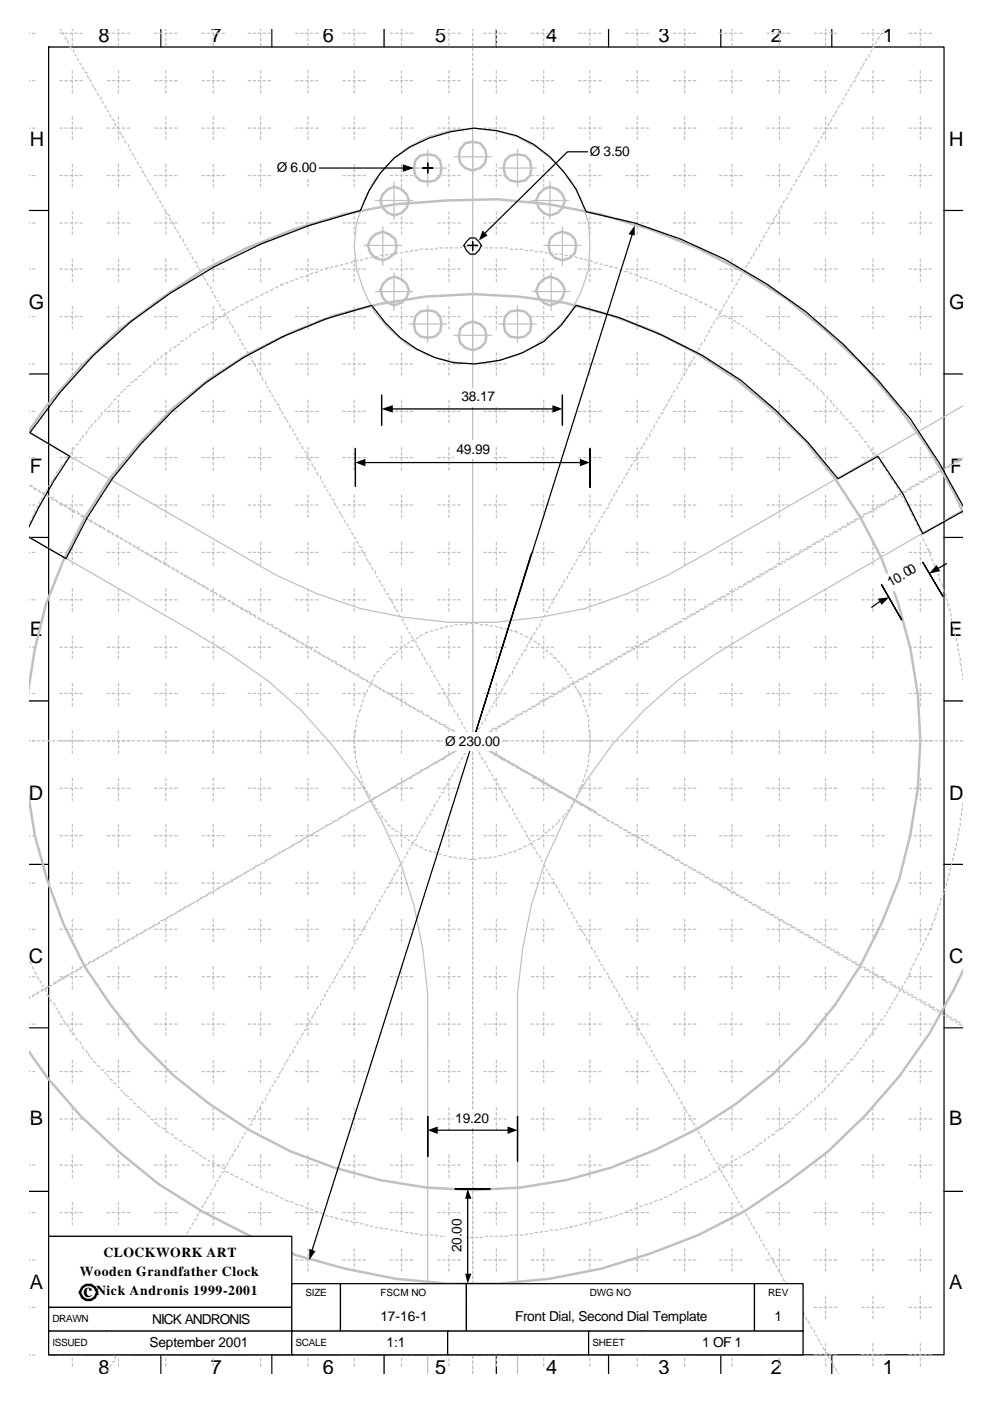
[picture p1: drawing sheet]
<svg xmlns="http://www.w3.org/2000/svg" width="210mm" height="297mm" viewBox="0 0 210 297" stroke-linecap="round" stroke-linejoin="round" font-family="sans-serif">
<defs><g id="words">
<g font-size="4.2">
<text x="20.9" y="8.9">8</text>
<text x="44.7" y="8.9">7</text>
<text x="68.5" y="8.9">6</text>
<text x="92.3" y="8.9">5</text>
<text x="115.9" y="8.9">4</text>
<text x="139.7" y="8.9">3</text>
<text x="163.5" y="8.9">2</text>
<text x="187.3" y="8.9">1</text>
<text x="6.3" y="30.9">H</text>
<text x="201.3" y="30.9">H</text>
<text x="6.1" y="65.5">G</text>
<text x="201.3" y="65.5">G</text>
<text x="6.3" y="100.2">F</text>
<text x="201.6" y="100.2">F</text>
<text x="6.3" y="134.8">E</text>
<text x="201.3" y="134.8">E</text>
<text x="6.1" y="169.5">D</text>
<text x="201.3" y="169.5">D</text>
<text x="6.1" y="204.2">C</text>
<text x="201.3" y="204.2">C</text>
<text x="6.3" y="238.6">B</text>
<text x="201.3" y="238.6">B</text>
<text x="6.3" y="273.2">A</text>
<text x="17.7" y="275.1">c</text>
<text x="201.3" y="273.2">A</text>
<text x="20.9" y="291.2">8</text>
<text x="44.7" y="291.2">7</text>
<text x="68.5" y="291.2">6</text>
<text x="92.3" y="291.2">5</text>
<text x="115.9" y="291.2">4</text>
<text x="139.7" y="291.2">3</text>
<text x="163.5" y="291.2">2</text>
<text x="187.3" y="291.2">1</text>
</g>
<g font-size="2.9">
<text x="125.1" y="33">Ø 3.50</text>
<text x="58.7" y="36.4">Ø 6.00</text>
<text x="97.9" y="85.1">38.17</text>
<text x="96.8" y="96.2">49.99</text>
<text x="188.9" y="124.5" transform="rotate(-30 188.9 124.5)">10.00</text>
<text x="94.5" y="158.1">Ø 230.00</text>
<text x="96.6" y="238">19.20</text>
<text x="22" y="266.6">CLOCKWORK ART</text>
<text x="97.9" y="265.6" transform="rotate(-90 97.9 265.6)">20.00</text>
<text x="16.9" y="270.6">Wooden Grandfather Clock</text>
<text x="20.4" y="274.5">Nick Andronis 1999-2001</text>
<text x="32.3" y="280.6">NICK ANDRONIS</text>
<text x="80.7" y="280.1">17-16-1</text>
<text x="109.3" y="280.1">Front Dial, Second Dial Template</text>
<text x="164.3" y="280.1">1</text>
<text x="31.7" y="285.7">September 2001</text>
<text x="82" y="285.7">1:1</text>
<text x="149" y="285.7">1 OF 1</text>
</g>
<g font-size="2.1">
<text x="64.8" y="274.8">SIZE</text>
<text x="80.7" y="274.8">FSCM NO</text>
<text x="125.1" y="274.8">DWG NO</text>
<text x="163" y="274.8">REV</text>
<text x="11.1" y="280.4">DRAWN</text>
<text x="11.1" y="285.4">ISSUED</text>
<text x="62.7" y="285.4">SCALE</text>
<text x="125.7" y="285.4">SHEET</text>
</g>
</g></defs>
<g fill="none" stroke="#000" stroke-width=".26">
<path d="M10.3 10h190v277.2h-190zM34.1 6.2v3.8M57.7 6.2v3.8M81.5 6.2v3.8M105.3 6.2v3.8M129.1 6.2v3.8M152.9 6.2v3.8M176.5 6.2v3.8M6.3 44.6h4M200.3 44.6h4M6.3 79.3h4M200.3 79.3h4"/>
<path d="M6.3 113.9h4M200.3 113.9h4M204.3 107.3l-5.1-9.2-6.1-9.3a120.8 120.8 0 0 0-39.4-33.9l-9.2-4.2-9.8-3.4-10.3-2.4a29.1 29.1 0 0 0-11.2-14.3l-3.7-1.8-4.2-1.1-4.8-.5a30.6 30.6 0 0 0-16.9 6.3l-2.9 3.2-2.4 3.7-1.8 4.2a128.5 128.5 0 0 0-48.7 23.6l-8 7.1-7.1 8-6.4 8.4 8.5 5-3.4 5.3-3.2 5.6-1.9 3.8M204.3 108.4l-8.5 4.8-4.2-8.5-5.3-8-8.5 4.8-6.4-7.7-6.8-6.8-7.4-6.4a104.6 104.6 0 0 0-35-15.9l-3.1 4.3-3.7 3.4a28.5 28.5 0 0 1-19.1 4.5 24.7 24.7 0 0 1-14.5-8.5l-3-3.7a92.9 92.9 0 0 0-48.9 29.4l-6.1 7.4-5.3 8.2-4.5 8.7-7.7-4.4M6.3 148.6h4M200.3 148.6h4M6.3 183.3h4M200.3 183.3h4M6.3 217.9h4M200.3 217.9h4M6.3 252.6h4M200.3 252.6h4"/>
<path d="M34.1 287.2v4.1M57.7 287.2v4.1M81.5 287.2v4.1M105.3 287.2v4.1M129.1 287.2v4.1M152.9 287.2v4.1M176.5 287.2v4.1"/>
</g>
<g fill="none" stroke="#c0c0c0" stroke-width=".26">
<path d="M6.3 7.1h.1M6.3 17.1h.1M6.9 7.1h.5M6.9 17.1h.5M12.7 7.1h.5M12.7 17.1h.5M12.8 6.2l.2 .3M13.2 6.8l.3 .5M13.8 7.1h.5M13.8 17.1h.5M13.8 7.8l.2 .6M14.3 8.6l.3 .6"/>
<path d="M14.8 7.1h.5v.5M14.8 17.1h.5v.5M14.8 9.7l.3 .5M15.3 6.2v.3M15.3 8.1v.5M15.3 9.2v.5M15.3 15v.5M15.3 16.1v.5M15.3 18.2v.5M15.3 19.2v.6M15.6 10.5v.5M15.9 7.1h.5"/>
<path d="M15.9 17.1h.5M15.9 11.6l.2 .2M16.4 12.3l.3 .6M16.9 7.1h.6M16.9 17.1h.6M16.9 13.4l.3 .3M17.5 14.2l.2 .5M18 15.3l.5 .2M18.5 16.1l.3 .5M19 16.8l.3 .6M19.6 17.9l.2 .5M20.1 18.7l.3 .5"/>
<path d="M20.6 19.8l.3 .5M22.8 7.1h.5M22.8 17.1h.5M23.8 7.1h.5M23.8 17.1h.5M24.9 7.1h.5M24.9 17.1h.5M25.1 6.2v.3M25.1 7.1v.5M25.1 8.1v.5M25.1 9.2v.5M25.1 15v.5"/>
<path d="M25.1 16.1v.5M25.1 17.1v.5M25.1 18.2v.5M25.1 19.2v.6M25.9 7.1h.6M25.9 17.1h.6M27 7.1h.5M27 17.1h.5M32.8 7.1h.5M32.8 17.1h.5M33.9 7.1h.5M33.9 17.1h.5"/>
<path d="M34.9 7.1h.6M34.9 17.1h.6M35.2 6.2v.3M35.2 7.1v.5M35.2 8.1v.5M35.2 9.2v.5M35.2 15v.5M35.2 16.1v.5M35.2 17.1v.5M35.2 18.2v.5M35.2 19.2v.6M36 7.1h.5"/>
<path d="M36 17.1h.5M37 7.1h.6M37 17.1h.6M42.9 7.1h.5M42.9 17.1h.5M43.9 7.1h.5M43.9 17.1h.5M45 7.1h.5M45 17.1h.5M45.2 6.2v.3M45.2 7.1v.5M45.2 8.1v.5"/>
<path d="M45.2 9.2v.5M45.2 15v.5M45.2 16.1v.5M45.2 17.1v.5M45.2 18.2v.5M45.2 19.2v.6M46 7.1h.6M46 17.1h.6M47.1 7.1h.5M47.1 17.1h.5M52.7 7.1h.5M52.7 17.1h.5"/>
<path d="M53.7 7.1h.5M53.7 17.1h.5M54.8 7.1h.5v.5M54.8 17.1h.5v.5M55.3 6.2v.3M55.3 8.1v.5M55.3 9.2v.5M55.3 15v.5M55.3 16.1v.5M55.3 18.2v.5M55.3 19.2v.6M55.8 7.1h.6"/>
<path d="M55.8 17.1h.6M56.9 7.1h.5M56.9 17.1h.5M62.7 7.1h.5M62.7 17.1h.5M63.8 7.1h.5M63.8 17.1h.5M64.8 7.1h.6v.5M64.8 17.1h.6v.5M65.4 6.2v.3M65.4 8.1v.5M65.4 9.2v.5"/>
<path d="M65.4 15v.5M65.4 16.1v.5M65.4 18.2v.5M65.4 19.2v.6M65.9 7.1h.5M65.9 17.1h.5M66.9 7.1h.6M66.9 17.1h.6M72.8 7.1h.5M72.8 17.1h.5M73.8 7.1h.5M73.8 17.1h.5"/>
<path d="M74.9 7.1h.5M74.9 17.1h.5M75.1 6.2v.3M75.1 7.1v.5M75.1 8.1v.5M75.1 9.2v.5M75.1 15v.5M75.1 16.1v.5M75.1 17.1v.5M75.1 18.2v.5M75.1 19.2v.6M75.9 7.1h.6"/>
<path d="M75.9 17.1h.6M77 7.1h.5M77 17.1h.5M82.8 7.1h.5M82.8 17.1h.5M83.9 7.1h.5M83.9 17.1h.5M84.9 7.1h.6M84.9 17.1h.6M85.2 6.2v.3M85.2 7.1v.5M85.2 8.1v.5"/>
<path d="M85.2 9.2v.5M85.2 15v.5M85.2 16.1v.5M85.2 17.1v.5M85.2 18.2v.5M85.2 19.2v.6M86 7.1h.5M86 17.1h.5M87 7.1h.6M87 17.1h.6M92.9 7.1h.5M92.9 17.1h.5"/>
<path d="M93.9 7.1h.6M93.9 17.1h.6M95 7.1h.5M95 17.1h.5M95.2 6.2v.3M95.2 7.1v.5M95.2 8.1v.5M95.2 9.2v.5M95.2 15v.5M95.2 16.1v.5M95.2 17.1v.5M95.2 18.2v.5"/>
<path d="M95.2 19.2v.6M96 7.1h.6M96 17.1h.6M97.1 7.1h.5M97.1 17.1h.5M100.3 6.2v.3M100.3 7.1v.5M100.3 8.1v.5M100.3 9.2v.5M100.3 10.2v.6M100.3 11.3v.5M100.3 12.3v.6"/>
<path d="M100.3 13.4v.5M100.3 14.5v.5M100.3 15.5v.6M100.3 16.6v141.3M102.7 7.1h.5M102.7 17.1h.5M103.7 7.1h.5M103.7 17.1h.5M104.8 7.1h.5v.5M104.8 17.1h.5v.5M105.3 6.2v.3M105.3 8.1v.5"/>
<path d="M105.3 9.2v.5M105.3 15v.5M105.3 16.1v.5M105.3 18.2v.5M105.3 19.2v.6M105.8 7.1h.6M105.8 17.1h.6M106.9 7.1h.5M106.9 17.1h.5M112.7 7.1h.5M112.7 17.1h.5M113.8 7.1h.5"/>
<path d="M113.8 17.1h.5M114.8 7.1h.6v.5M114.8 17.1h.6v.5M115.4 6.2v.3M115.4 8.1v.5M115.4 9.2v.5M115.4 15v.5M115.4 16.1v.5M115.4 18.2v.5M115.4 19.2v.6M115.9 7.1h.5M115.9 17.1h.5"/>
<path d="M116.9 7.1h.6M116.9 17.1h.6M122.8 7.1h.5M122.8 17.1h.5M123.8 7.1h.6M123.8 17.1h.6M124.9 7.1h.5M124.9 17.1h.5M125.1 6.2v.3M125.1 7.1v.5M125.1 8.1v.5M125.1 9.2v.5"/>
<path d="M125.1 15v.5M125.1 16.1v.5M125.1 17.1v.5M125.1 18.2v.5M125.1 19.2v.6M125.9 7.1h.6M125.9 17.1h.6M127 7.1h.5M127 17.1h.5M132.8 7.1h.5M132.8 17.1h.5M133.9 7.1h.5"/>
<path d="M133.9 17.1h.5M134.9 7.1h.6M134.9 17.1h.6M135.2 6.2v.3M135.2 7.1v.5M135.2 8.1v.5M135.2 9.2v.5M135.2 15v.5M135.2 16.1v.5M135.2 17.1v.5M135.2 18.2v.5M135.2 19.2v.6"/>
<path d="M136 7.1h.5M136 17.1h.5M137.1 7.1h.5M137.1 17.1h.5M142.9 7.1h.5M142.9 17.1h.5M143.9 7.1h.6M143.9 17.1h.6M145 7.1h.5M145 17.1h.5M145.3 6.2v.3M145.3 7.1v.5"/>
<path d="M145.3 8.1v.5M145.3 9.2v.5M145.3 15v.5M145.3 16.1v.5M145.3 17.1v.5M145.3 18.2v.5M145.3 19.2v.6M146 7.1h.6M146 17.1h.6M147.1 7.1h.5M147.1 17.1h.5M152.7 7.1h.5"/>
<path d="M152.7 17.1h.5M153.7 7.1h.6M153.7 17.1h.6M154.8 7.1h.5v.5M154.8 17.1h.5v.5M155.3 6.2v.3M155.3 8.1v.5M155.3 9.2v.5M155.3 15v.5M155.3 16.1v.5M155.3 18.2v.5M155.3 19.2v.6"/>
<path d="M155.8 7.1h.6M155.8 17.1h.6M156.9 7.1h.5M156.9 17.1h.5M162.7 7.1h.5M162.7 17.1h.5M163.8 7.1h.5M163.8 17.1h.5M164.8 7.1h.6v.5M164.8 17.1h.6v.5M165.4 6.2v.3M165.4 8.1v.5"/>
<path d="M165.4 9.2v.5M165.4 15v.5M165.4 16.1v.5M165.4 18.2v.5M165.4 19.2v.6M165.9 7.1h.5M165.9 17.1h.5M167 7.1h.5M167 17.1h.5M172.8 7.1h.5M172.8 17.1h.5M173.8 7.1h.6"/>
<path d="M173.8 17.1h.6M174.9 7.1h.5M174.9 17.1h.5M175.2 6.2v.3M175.2 7.1v.5M175.2 8.1v.5M175.2 9.2v.5M175.2 15v.5M175.2 16.1v.5M175.2 17.1v.5M175.2 18.2v.5M175.2 19.2v.6"/>
<path d="M175.9 7.1h.6M175.9 17.1h.6M177 7.1h.5M177 17.1h.5M179.7 19.8l-.3 .5M180.2 19l-.3 .2M180.7 17.9l-.3 .5M181.5 17.1l-.5 .3M181.8 16.1l-.3 .5M182.3 15.3l-.3 .5M182.8 7.1h.6M182.8 17.1h.6"/>
<path d="M182.8 14.2l-.2 .5M183.4 13.4l-.3 .5M183.9 7.1h.5M183.9 17.1h.5M183.9 12.3l-.3 .6M184.4 11.6v.5M184.9 7.1h.6M184.9 17.1h.6M184.9 10.8l-.2 .2M185.2 6.2v.3M185.2 7.1v.5M185.2 8.1v.5"/>
<path d="M185.2 9.2v.5M185.2 15v.5M185.2 16.1v.5M185.2 17.1v.5M185.2 18.2v.5M185.2 19.2v.6M185.5 9.7l-.3 .5M186 7.1h.5M186 17.1h.5M186 8.9l-.3 .3M186.5 7.8l-.2 .6M187.1 7.1h.5"/>
<path d="M187.1 17.1h.5M187.3 7.1l-.5 .2M187.5 6.2l-.2 .3M192.9 7.1h.5M192.9 17.1h.5M193.9 7.1h.6M193.9 17.1h.6M195 7.1h.5M195 17.1h.5M195.3 6.2v.3M195.3 7.1v.5M195.3 8.1v.5"/>
<path d="M195.3 9.2v.5M195.3 15v.5M195.3 16.1v.5M195.3 17.1v.5M195.3 18.2v.5M195.3 19.2v.6M196.1 7.1h.5M196.1 17.1h.5M197.1 7.1h.5M197.1 17.1h.5M6.3 27.2h.1M6.3 37.2h.1"/>
<path d="M6.9 27.2h.5M6.9 37.2h.5M12.7 27.2h.5M12.7 37.2h.5M13.8 27.2h.5M13.8 37.2h.5M14.8 27.2h.5M14.8 37.2h.5M15.3 24.8v.5M15.3 25.8v.6M15.3 26.9v.5M15.3 28v.5"/>
<path d="M15.3 29v.5M15.3 34.8v.6M15.3 35.9v.5M15.3 37v.5M15.3 38v.5M15.3 39.1v.5M15.9 27.2h.5M15.9 37.2h.5M16.9 27.2h.6M16.9 37.2h.6M21.4 20.5v.6M21.7 21.6l.3 .3"/>
<path d="M22.2 22.4l.3 .5M22.8 27.2h.5M22.8 37.2h.5M22.8 23.5l.2 .2M23.3 24.3l.2 .5M23.8 27.2h.5M23.8 37.2h.5M23.8 25.3l.5 .3M24.3 26.1l.3 .5M24.9 26.9l.2 .5v-.5M24.9 27.2h.5M24.9 37.2h.5"/>
<path d="M25.1 24.8v.5M25.1 25.8v.6M25.1 28v.5M25.1 29v.5M25.1 34.8v.6M25.1 35.9v.5M25.1 37v.5M25.1 38v.5M25.1 39.1v.5M25.4 28l.3 .5M25.9 27.2h.6M25.9 37.2h.6"/>
<path d="M25.9 28.8l.3 .5M26.5 29.8l.2 .5M27 27.2h.5M27 37.2h.5M27.3 30.6v.5M27.5 31.7l.3 .2M28 32.5l.3 .5M28.6 33.5l.2 .3M29.1 34.3l.3 .5M29.6 35.4l.6 .2M30.2 36.2l.2 .5M30.7 37l.3 .5"/>
<path d="M31.2 38l.3 .5M31.7 38.8l.3 .5M32.3 39.9l.2 .5M32.8 27.2h.5M32.8 37.2h.5M33.9 27.2h.5M33.9 37.2h.5M34.9 27.2h.6M34.9 37.2h.6M35.2 24.8v.5M35.2 25.8v.6M35.2 26.9v.5"/>
<path d="M35.2 28v.5M35.2 29v.5M35.2 34.8v.6M35.2 35.9v.5M35.2 37v.5M35.2 38v.5M35.2 39.1v.5M36 27.2h.5M36 37.2h.5M37 27.2h.6M37 37.2h.6M42.9 27.2h.5"/>
<path d="M42.9 37.2h.5M43.9 27.2h.5M43.9 37.2h.5M45 27.2h.5M45 37.2h.5M45.2 24.8v.5M45.2 25.8v.6M45.2 26.9v.5M45.2 28v.5M45.2 29v.5M45.2 34.8v.6M45.2 35.9v.5"/>
<path d="M45.2 37v.5M45.2 38v.5M45.2 39.1v.5M46 27.2h.6M46 37.2h.6M47.1 27.2h.5M47.1 37.2h.5M52.7 27.2h.5M52.7 37.2h.5M53.7 27.2h.5M53.7 37.2h.5M54.8 27.2h.5"/>
<path d="M54.8 37.2h.5M55.3 24.8v.5M55.3 25.8v.6M55.3 26.9v.5M55.3 28v.5M55.3 29v.5M55.3 34.8v.6M55.3 35.9v.5M55.3 37v.5M55.3 38v.5M55.3 39.1v.5M55.8 27.2h.6"/>
<path d="M55.8 37.2h.6M56.9 27.2h.5M56.9 37.2h.5M62.7 27.2h.5M62.7 37.2h.5M63.8 27.2h.5M63.8 37.2h.5M64.8 27.2h.6M64.8 37.2h.6M65.4 24.8v.5M65.4 25.8v.6M65.4 26.9v.5"/>
<path d="M65.4 28v.5M65.4 29v.5M65.4 34.8v.6M65.4 35.9v.5M65.4 37v.5M65.4 38v.5M65.4 39.1v.5M65.9 27.2h.5M65.9 37.2h.5M66.9 27.2h.6M66.9 37.2h.6M72.8 27.2h.5"/>
<path d="M72.8 37.2h.5M73.8 27.2h.5M73.8 37.2h.5M74.9 27.2h.5M74.9 37.2h.5M75.1 24.8v.5M75.1 25.8v.6M75.1 26.9v.5M75.1 28v.5M75.1 29v.5M75.1 34.8v.6M75.1 35.9v.5"/>
<path d="M75.1 37v.5M75.1 38v.5M75.1 39.1v.5M75.9 27.2h.6M75.9 37.2h.6M77 27.2h.5M77 37.2h.5M82.5 34.6a24.4 24.4 0 0 1 22.5-6.9l4.8 1.3 4.2 2.4 4 3.2 3.2 3.7 2.1 4.2 1.6 4.8 .2 4.7-.2 5.1-1.6 4.7-2.1 4.3a25.4 25.4 0 0 1-34.9 6.8l-3.8-3.1-3.1-3.7-2.1-4.3a23.1 23.1 0 0 1 0-19.3l2.1-4.2zM82.8 27.2h.5M82.8 37.2h.5M83.6 38.5v8M83.9 27.2h.5"/>
<path d="M83.9 37.2h.5M84.9 27.2h.6M84.9 37.2h.6M85.2 24.8v.5M85.2 25.8v.6M85.2 26.9v.5M85.2 28v.5M85.2 29v.5M85.2 34.8v.6M85.2 35.9v.5M85.2 37v.5M85.2 38v.5"/>
<path d="M85.2 39.1v.5M86 27.2h.5M86 37.2h.5M86.8 35.6h7.9M87 27.2h.6M87 37.2h.6M90.8 31.7v7.9M92.9 27.2h.5M92.9 37.2h.5M93.9 27.2h.6M93.9 37.2h.6M95 27.2h.5"/>
<path d="M95 37.2h.5M95.2 24.8v.5M95.2 25.8v.6M95.2 26.9v.5M95.2 28v.5M95.2 29v.5M95.2 34.8v.6M95.2 35.9v.5M95.2 37v.5M95.2 38v.5M95.2 39.1v.5M96 27.2h.6"/>
<path d="M96 37.2h.6M96.3 33.2h7.9M97.1 27.2h.5M97.1 37.2h.5M102.7 27.2h.5M102.7 37.2h.5M103.7 27.2h.5M103.7 37.2h.5M104.8 27.2h.5M104.8 37.2h.5M105.3 24.8v.5M105.3 25.8v.6"/>
<path d="M105.3 26.9v.5M105.3 28v.5M105.3 29v.5M105.3 34.8v.6M105.3 35.9v.5M105.3 37v.5M105.3 38v.5M105.3 39.1v.5M105.8 27.2h.6M105.8 37.2h.6M105.8 35.6h8M106.9 27.2h.5"/>
<path d="M106.9 37.2h.5M109.8 31.7v7.9M112.7 27.2h.5M112.7 37.2h.5M113.8 27.2h.5M113.8 37.2h.5M114.8 27.2h.6M114.8 37.2h.6M115.4 24.8v.5M115.4 25.8v.6M115.4 26.9v.5M115.4 28v.5"/>
<path d="M115.4 29v.5M115.4 34.8v.6M115.4 35.9v.5M115.4 37v.5M115.4 38v.5M115.4 39.1v.5M115.9 27.2h.5M115.9 37.2h.5M116.7 38.5v8M116.9 27.2h.6M116.9 37.2h.6M122.8 27.2h.5"/>
<path d="M122.8 37.2h.5M123.8 27.2h.6M123.8 37.2h.6M124.9 27.2h.5M124.9 37.2h.5M125.1 24.8v.5M125.1 25.8v.6M125.1 26.9v.5M125.1 28v.5M125.1 29v.5M125.1 34.8v.6M125.1 35.9v.5"/>
<path d="M125.1 37v.5M125.1 38v.5M125.1 39.1v.5M125.9 27.2h.6M125.9 37.2h.6M127 27.2h.5M127 37.2h.5M132.8 27.2h.5M132.8 37.2h.5M133.9 27.2h.5M133.9 37.2h.5M134.9 27.2h.6"/>
<path d="M134.9 37.2h.6M135.2 24.8v.5M135.2 25.8v.6M135.2 26.9v.5M135.2 28v.5M135.2 29v.5M135.2 34.8v.6M135.2 35.9v.5M135.2 37v.5M135.2 38v.5M135.2 39.1v.5M136 27.2h.5"/>
<path d="M136 37.2h.5M137.1 27.2h.5M137.1 37.2h.5M142.9 27.2h.5M142.9 37.2h.5M143.9 27.2h.6M143.9 37.2h.6M145 27.2h.5M145 37.2h.5M145.3 24.8v.5M145.3 25.8v.6M145.3 26.9v.5"/>
<path d="M145.3 28v.5M145.3 29v.5M145.3 34.8v.6M145.3 35.9v.5M145.3 37v.5M145.3 38v.5M145.3 39.1v.5M146 27.2h.6M146 37.2h.6M147.1 27.2h.5M147.1 37.2h.5M152.7 27.2h.5"/>
<path d="M152.7 37.2h.5M153.7 27.2h.6M153.7 37.2h.6M154.8 27.2h.5M154.8 37.2h.5M155.3 24.8v.5M155.3 25.8v.6M155.3 26.9v.5M155.3 28v.5M155.3 29v.5M155.3 34.8v.6M155.3 35.9v.5"/>
<path d="M155.3 37v.5M155.3 38v.5M155.3 39.1v.5M155.8 27.2h.6M155.8 37.2h.6M156.9 27.2h.5M156.9 37.2h.5M162.7 27.2h.5M162.7 37.2h.5M163.8 27.2h.5M163.8 37.2h.5M164.8 27.2h.6"/>
<path d="M164.8 37.2h.6M165.4 24.8v.5M165.4 25.8v.6M165.4 26.9v.5M165.4 28v.5M165.4 29v.5M165.4 34.8v.6M165.4 35.9v.5M165.4 37v.5M165.4 38v.5M165.4 39.1v.5M165.9 27.2h.5"/>
<path d="M165.9 37.2h.5M167 27.2h.5M167 37.2h.5M168 39.9l-.3 .5M168.5 39.1l-.2 .2M169.1 38l-.3 .5M169.9 37.2l-.6 .3M170.1 36.2l-.2 .5M170.7 35.4l-.3 .5M171.2 34.3l-.3 .5M171.7 33.5l-.3 .5M172.2 32.5l-.2 .5"/>
<path d="M172.8 27.2h.5M172.8 37.2h.5M172.8 31.7v.5M173.3 30.9l-.3 .2M173.8 27.2h.6M173.8 37.2h.6M173.8 29.8l-.2 .5M174.4 29l-.3 .3M174.9 27.2h.5M174.9 37.2h.5M174.9 28l-.3 .5M175.2 24.8v.5"/>
<path d="M175.2 25.8v.6M175.2 26.9v.5l.5-.2M175.2 28v.5M175.2 29v.5M175.2 34.8v.6M175.2 35.9v.5M175.2 37v.5M175.2 38v.5M175.2 39.1v.5M175.9 27.2h.6M175.9 37.2h.6M175.9 26.1l-.2 .5"/>
<path d="M176.5 25.3l-.3 .5M177 27.2h.5M177 37.2h.5M177 24.3l-.3 .5M177.5 23.5l-.2 .5M178.1 22.4l-.3 .5M178.6 21.6v.5M179.1 20.8l-.2 .3M182.8 27.2h.6M182.8 37.2h.6M183.9 27.2h.5M183.9 37.2h.5"/>
<path d="M184.9 27.2h.6M184.9 37.2h.6M185.2 24.8v.5M185.2 25.8v.6M185.2 26.9v.5M185.2 28v.5M185.2 29v.5M185.2 34.8v.6M185.2 35.9v.5M185.2 37v.5M185.2 38v.5M185.2 39.1v.5"/>
<path d="M186 27.2h.5M186 37.2h.5M187.1 27.2h.5M187.1 37.2h.5M192.9 27.2h.5M192.9 37.2h.5M193.9 27.2h.6M193.9 37.2h.6M195 27.2h.5M195 37.2h.5M195.3 24.8v.5M195.3 25.8v.6"/>
<path d="M195.3 26.9v.5M195.3 28v.5M195.3 29v.5M195.3 34.8v.6M195.3 35.9v.5M195.3 37v.5M195.3 38v.5M195.3 39.1v.5M196.1 27.2h.5M196.1 37.2h.5M197.1 27.2h.5M197.1 37.2h.5"/>
<path d="M6.3 47.3h.1M6.3 57.1h.1M6.9 47.3h.5M6.9 57.1h.5M12.7 47.3h.5M12.7 57.1h.5M13.8 47.3h.5M13.8 57.1h.5M14.8 57.1h.5v.5M14.8 47.3h.5M15.3 44.9v.5M15.3 45.9v.6"/>
<path d="M15.3 47v.5M15.3 48.1v.5M15.3 49.1v.6M15.3 54.9v.6M15.3 56v.5M15.3 58.1v.5M15.3 59.2v.5M15.9 47.3h.5M15.9 57.1h.5M16.9 47.3h.6M16.9 57.1h.6M22.8 47.3h.5"/>
<path d="M22.8 57.1h.5M23.8 47.3h.5M23.8 57.1h.5M24.9 47.3h.5M24.9 57.1h.5M25.1 44.9v.5M25.1 45.9v.6M25.1 47v.5M25.1 48.1v.5M25.1 49.1v.6M25.1 54.9v.6M25.1 56v.5"/>
<path d="M25.1 57.1v.5M25.1 58.1v.5M25.1 59.2v.5M25.9 47.3h.6M25.9 57.1h.6M27 47.3h.5M27 57.1h.5M32.8 47.3h.5M32.8 57.1h.5M33.1 40.7v.5M33.3 41.7l.3 .3M33.9 47.3h.5"/>
<path d="M33.9 57.1h.5M33.9 42.5l.2 .5M34.4 43.6l.3 .2M34.9 44.4l.3 .5v.5M34.9 47.3h.6M34.9 57.1h.6M35.2 45.9v.6M35.2 47v.5M35.2 48.1v.5M35.2 49.1v.6M35.2 54.9v.6M35.2 56v.5"/>
<path d="M35.2 57.1v.5M35.2 58.1v.5M35.2 59.2v.5M35.5 45.4l.5 .3M36 47.3h.5M36 57.1h.5M36 46.2l.2 .5M36.5 47l.3 .5M37 47.3h.6M37 57.1h.6M37 48.1l.3 .5M37.6 48.9l.2 .5"/>
<path d="M38.1 49.9l.3 .5M38.9 50.7v.5M39.2 51.8l.2 .2M39.7 52.6l.3 .5M40.2 53.6l.3 .3M40.7 54.4l.3 .5M41.3 55.5l.5 .2M41.8 56.3l.3 .5M42.3 57.1l.3 .5M42.9 47.3h.5M42.9 57.1h.5M42.9 58.1l.2 .5"/>
<path d="M43.4 58.9l.3 .5M43.9 47.3h.5M43.9 57.1h.5M43.9 60l.3 .5M45 47.3h.5M45 57.1h.5M45.2 44.9v.5M45.2 45.9v.6M45.2 47v.5M45.2 48.1v.5M45.2 49.1v.6M45.2 54.9v.6"/>
<path d="M45.2 56v.5M45.2 57.1v.5M45.2 58.1v.5M45.2 59.2v.5M46 47.3h.6M46 57.1h.6M47.1 47.3h.5M47.1 57.1h.5M52.7 47.3h.5M52.7 57.1h.5M53.7 47.3h.5M53.7 57.1h.5"/>
<path d="M54.8 57.1h.5v.5M54.8 47.3h.5M55.3 44.9v.5M55.3 45.9v.6M55.3 47v.5M55.3 48.1v.5M55.3 49.1v.6M55.3 54.9v.6M55.3 56v.5M55.3 58.1v.5M55.3 59.2v.5M55.8 47.3h.6"/>
<path d="M55.8 57.1h.6M56.9 47.3h.5M56.9 57.1h.5M60.6 60h.5M62.2 59.4l-.6 .3M62.7 47.3h.5M62.7 57.1h.5M62.7 59.2h.5M63.8 47.3h.5M63.8 57.1h.5M64.3 58.6l-.5 .3M64.8 57.1h.6v.5"/>
<path d="M64.8 47.3h.6M65.4 44.9v.5M65.4 45.9v.6M65.4 47v.5M65.4 48.1v.5M65.4 49.1v.6M65.4 54.9v.6M65.4 56v.5M65.4 58.1v.5M65.4 59.2v.5M65.4 58.4l-.6 .2M65.9 47.3h.5"/>
<path d="M65.9 57.1h.5M66.4 57.9l-.5 .2M66.9 47.3h.6M66.9 57.1h.6M67.5 57.6l-.6 .3M68.5 57.1l-.5 .2M69.6 56.8l-.5 .3M70.6 56.5l-.5 .3M71.7 56.3l-.5 .2M72.8 47.3h.5M72.8 57.1h.5M72.8 56l-.6 .3"/>
<path d="M73.8 47.3h.5M73.8 57.1h.5M73.8 55.7l-.5 .3M74.9 47.3h.5M74.9 57.1h.5M74.9 55.5l-.6 .2M75.1 44.9v.5M75.1 45.9v.6M75.1 47v.5M75.1 48.1v.5M75.1 49.1v.6M75.1 54.9v.6"/>
<path d="M75.1 56v.5M75.1 57.1v.5M75.1 58.1v.5M75.1 59.2v.5M75.9 47.3h.6M75.9 57.1h.6M75.9 55.2l-.5 .3M77 47.3h.5M77 57.1h.5M77 54.9l-.5 .3M77.3 52h7.9M78.1 54.7l-.6 .2"/>
<path d="M79.1 54.4l-.5 .3M79.6 54.4h.6M79.6 42.5h8M80.7 54.2h.5M81.2 48.1v8.2M82.3 53.9l-.5 .3M82.8 47.3h.5M82.8 57.1h.5M82.8 53.9h.5M83.6 57.9v7.9M83.9 47.3h.5M83.9 57.1h.5"/>
<path d="M84.4 53.6l-.5 .3M84.9 47.3h.6M84.9 57.1h.6M84.9 53.6h.6M85.2 44.9v.5M85.2 45.9v.6M85.2 47v.5M85.2 48.1v.5M85.2 49.1v.6M85.2 54.9v.6M85.2 56v.5M85.2 57.1v.5"/>
<path d="M85.2 58.1v.5M85.2 59.2v.5M86 47.3h.5M86 57.1h.5M86 53.4h.5M87 47.3h.6M87 57.1h.6M87.6 53.1l-.6 .3M88.1 53.1h.5M89.2 52.8h.5M90.2 52.8h.6M91.3 52.8h.5"/>
<path d="M92.9 47.3h.5M92.9 57.1h.5M92.9 52.6l-.6 .2M93.4 52.6h.5M93.9 47.3h.6M93.9 57.1h.6M94.5 52.6h.5M95 47.3h.5M95 57.1h.5M95.2 44.9v.5M95.2 45.9v.6M95.2 47v.5"/>
<path d="M95.2 48.1v.5M95.2 49.1v.6M95.2 54.9v.6M95.2 56v.5M95.2 57.1v.5M95.2 58.1v.5M95.2 59.2v.5M95.5 52.6h.5M96 47.3h.6M96 57.1h.6M96.6 52.6h.5M97.1 47.3h.5"/>
<path d="M97.1 57.1h.5M98.2 52.3l-.6 .3M98.7 52.3h.5M99.7 52.3h.6M100.8 52.3h.5M101.9 52.3h.5M102.7 47.3h.5M102.7 57.1h.5M102.9 52.6h.6M103.7 47.3h.5M103.7 57.1h.5M104 52.6h.5"/>
<path d="M104.8 57.1h.5v.5M104.8 47.3h.5M105 52.6h.6M105.3 44.9v.5M105.3 45.9v.6M105.3 47v.5M105.3 48.1v.5M105.3 49.1v.6M105.3 54.9v.6M105.3 56v.5M105.3 58.1v.5M105.3 59.2v.5"/>
<path d="M105.8 47.3h.6M105.8 57.1h.6M106.1 52.6h.5M106.9 47.3h.5M106.9 57.1h.5M107.2 52.6h.5M108.2 52.8h.5M109.3 52.8h.5M110.3 52.8h.6M111.4 53.1h.5M112.4 53.1h.6M112.7 47.3h.5"/>
<path d="M112.7 57.1h.5M112.7 42.5h7.9M113.5 53.4h.5M113.8 47.3h.5M113.8 57.1h.5M114.6 53.4h.5M114.8 57.1h.6v.5M114.8 47.3h.6M115.4 44.9v.5M115.4 45.9v.6M115.4 47v.5M115.4 48.1v.5"/>
<path d="M115.4 49.1v.6M115.4 54.9v.6M115.4 56v.5M115.4 58.1v.5M115.4 59.2v.5M115.4 52h7.9M115.6 53.6h.6M115.9 47.3h.5M115.9 57.1h.5M116.7 53.6h.5M116.9 47.3h.6M116.9 57.1h.6"/>
<path d="M116.9 57.9v7.9M117.7 53.9h.6M118.8 53.9h.5M119.3 48.1v8.2M119.9 54.2h.5M120.9 54.2l.5 .2M122 54.4l.5 .3M122.8 47.3h.5M122.8 57.1h.5M123 54.7l.6 .2M123.8 47.3h.6M123.8 57.1h.6"/>
<path d="M124.1 54.9l.5 .3M124.9 47.3h.5M124.9 57.1h.5M125.1 44.9v.5M125.1 45.9v.6M125.1 47v.5M125.1 48.1v.5M125.1 49.1v.6M125.1 54.9v.6M125.1 56v.5M125.1 57.1v.5M125.1 58.1v.5"/>
<path d="M125.1 59.2v.5M125.1 55.2l.6 .3M125.9 47.3h.6M125.9 57.1h.6M126.2 55.7h.5M127 47.3h.5M127 57.1h.5M127.3 56h.5M128.3 56.3h.6M129.4 56.5h.5M130.4 56.8h.6M131.5 57.1l.5 .2"/>
<path d="M132.6 57.6h.5M132.8 47.3h.5M132.8 57.1h.5M133.6 57.9l.5 .2M133.9 47.3h.5M133.9 57.1h.5M134.7 58.1l.5 .3M134.9 47.3h.6M134.9 57.1h.6M135.2 44.9v.5M135.2 45.9v.6M135.2 47v.5"/>
<path d="M135.2 48.1v.5M135.2 49.1v.6M135.2 54.9v.6M135.2 56v.5M135.2 57.1v.5M135.2 58.1v.5M135.2 59.2v.5M135.7 58.6l.6 .3M136 47.3h.5M136 57.1h.5M136.8 58.9l.5 .3M137.1 47.3h.5"/>
<path d="M137.1 57.1h.5M137.8 59.4h.6M138.9 59.7l.5 .3M142.9 47.3h.5M142.9 57.1h.5M143.9 47.3h.6M143.9 57.1h.6M145 47.3h.5M145 57.1h.5M145.3 44.9v.5M145.3 45.9v.6M145.3 47v.5"/>
<path d="M145.3 48.1v.5M145.3 49.1v.6M145.3 54.9v.6M145.3 56v.5M145.3 57.1v.5M145.3 58.1v.5M145.3 59.2v.5M146 47.3h.6M146 57.1h.6M147.1 47.3h.5M147.1 57.1h.5M152.7 47.3h.5"/>
<path d="M152.7 57.1h.5M153.7 47.3h.6M153.7 57.1h.6M154.8 57.1h.5v.5M154.8 47.3h.5M155.3 44.9v.5M155.3 45.9v.6M155.3 47v.5M155.3 48.1v.5M155.3 49.1v.6M155.3 54.9v.6M155.3 56v.5"/>
<path d="M155.3 58.1v.5M155.3 59.2v.5M155.8 47.3h.6M155.8 57.1h.6M156.4 60l-.3 .5M156.9 47.3h.5M156.9 57.1h.5M156.9 59.2l-.3 .2M157.4 58.1l-.2 .5M158.2 57.3l-.5 .3M158.5 56.3l-.3 .5M159 55.5l-.3 .5"/>
<path d="M159.5 54.4l-.2 .5M160.1 53.6l-.3 .6M160.6 52.6l-.3 .5M161.1 51.8v.5M161.7 51l-.3 .2M162.2 49.9l-.3 .5M162.7 47.3h.5M162.7 57.1h.5M162.7 49.1l-.2 .3M163.2 48.1l-.2 .5M163.8 47.3h.5M163.8 57.1h.5"/>
<path d="M164 47.3l-.5 .2M164.3 46.2l-.3 .5M164.8 57.1h.6v.5M164.8 47.3h.6M164.8 45.4l-.2 .5M165.4 44.9v.5M165.4 45.9v.6M165.4 47v.5M165.4 48.1v.5M165.4 49.1v.6M165.4 54.9v.6M165.4 56v.5"/>
<path d="M165.4 58.1v.5M165.4 59.2v.5M165.4 44.4l-.3 .5M165.9 47.3h.5M165.9 57.1h.5M165.9 43.6l-.3 .5M166.4 42.5l-.2 .5M167 47.3h.5M167 57.1h.5M167 41.7v.5M167.5 40.9l-.3 .3M172.8 47.3h.5"/>
<path d="M172.8 57.1h.5M173.8 47.3h.6M173.8 57.1h.6M174.9 47.3h.5M174.9 57.1h.5M175.2 44.9v.5M175.2 45.9v.6M175.2 47v.5M175.2 48.1v.5M175.2 49.1v.6M175.2 54.9v.6M175.2 56v.5"/>
<path d="M175.2 57.1v.5M175.2 58.1v.5M175.2 59.2v.5M175.9 47.3h.6M175.9 57.1h.6M177 47.3h.5M177 57.1h.5M182.8 47.3h.6M182.8 57.1h.6M183.9 47.3h.5M183.9 57.1h.5M184.9 47.3h.6"/>
<path d="M184.9 57.1h.6M185.2 44.9v.5M185.2 45.9v.6M185.2 47v.5M185.2 48.1v.5M185.2 49.1v.6M185.2 54.9v.6M185.2 56v.5M185.2 57.1v.5M185.2 58.1v.5M185.2 59.2v.5M186 47.3h.5"/>
<path d="M186 57.1h.5M187.1 47.3h.5M187.1 57.1h.5M192.9 47.3h.5M192.9 57.1h.5M193.9 47.3h.6M193.9 57.1h.6M195 47.3h.5M195 57.1h.5M195.3 44.9v.5M195.3 45.9v.6M195.3 47v.5"/>
<path d="M195.3 48.1v.5M195.3 49.1v.6M195.3 54.9v.6M195.3 56v.5M195.3 57.1v.5M195.3 58.1v.5M195.3 59.2v.5M196.1 47.3h.5M196.1 57.1h.5M197.1 47.3h.5M197.1 57.1h.5M6.3 67.1h.1"/>
<path d="M6.3 77.2h.1M6.9 67.1h.5M6.9 77.2h.5M12.7 67.1h.5M12.7 77.2h.5M13.8 67.1h.5M13.8 77.2h.5M14.8 67.1h.5v.5M14.8 77.2h.5M15.3 65v.5M15.3 66.1v.5M15.3 68.2v.5"/>
<path d="M15.3 69.2v.6M15.3 74.8v.5M15.3 75.8v.6M15.3 76.9v.5M15.3 78v.5M15.3 79v.6M15.9 67.1h.5M15.9 77.2h.5M16.9 67.1h.6M16.9 77.2h.6M22.8 67.1h.5M22.8 77.2h.5"/>
<path d="M23.8 67.1h.5M23.8 77.2h.5M24.9 67.1h.5M24.9 77.2h.5M25.1 65v.5M25.1 66.1v.5M25.1 67.1v.5M25.1 68.2v.5M25.1 69.2v.6M25.1 74.8v.5M25.1 75.8v.6M25.1 76.9v.5"/>
<path d="M25.1 78v.5M25.1 79v.6M25.9 67.1h.6M25.9 77.2h.6M27 67.1h.5M27 77.2h.5M29.9 79.6l-.5 .2M30.7 78.8l-.5 .2M31.2 78.2l-.2 .3M32 77.4l-.3 .6M32.8 67.1h.5M32.8 77.2h.5"/>
<path d="M32.8 76.6l-.3 .6M33.6 76.1l-.3 .3M33.9 67.1h.5M33.9 77.2h.5M34.4 75.3l-.3 .5M34.9 67.1h.6M34.9 77.2h.6M35.2 65v.5M35.2 66.1v.5M35.2 67.1v.5M35.2 68.2v.5M35.2 69.2v.6"/>
<path d="M35.2 74.8v.5M35.2 75.8v.6M35.2 76.9v.5M35.2 78v.5M35.2 79v.6M35.5 74.8l-.6 .3M36 67.1h.5M36 77.2h.5M36.2 74l-.2 .5M37 67.1h.6M37 77.2h.6M37.3 73.5l-.5 .2"/>
<path d="M38.1 72.9l-.5 .3M38.9 72.1l-.5 .3M39.7 71.6l-.3 .3M40.5 70.8l-.3 .5M41.5 70.3l-.5 .3M42.3 69.8l-.2 .2M42.9 67.1h.5M42.9 77.2h.5M43.4 69.2l-.5 .3M43.9 67.1h.5M43.9 77.2h.5M44.2 68.7l-.5 .3"/>
<path d="M44.7 68.4l.5-.2v.5M44.7 60.8v.5M45 67.1h.5M45 77.2h.5M45 61.8l.2 .3M45.2 65v.5M45.2 66.1v.5M45.2 67.1v.5M45.2 69.2v.6M45.2 74.8v.5M45.2 75.8v.6M45.2 76.9v.5"/>
<path d="M45.2 78v.5M45.2 79v.6M45.5 62.6l.3 .5M46 67.1h.6M46 77.2h.6M46 67.6l-.5 .3M46 63.7l.3 .2M46.6 64.5l.2 .5M46.8 67.1l-.2 .3M47.1 67.1h.5M47.1 77.2h.5M47.1 65.5l.5 .3"/>
<path d="M47.6 66.3l.3 .6M47.9 66.6l-.5 .3M48.2 67.1l.2 .5M48.7 66.1l-.5 .2M48.7 68.2l.2 .5M49.2 69l.3 .5M49.7 65.5l-.5 .3M49.7 70l.3 .6M50.5 65l-.5 .3M50.5 70.8v.5M50.8 71.9l.3 .2M51.3 72.7l.3 .5"/>
<path d="M51.6 64.5l-.5 .2M51.9 73.7l.2 .3M52.4 74.5l.3 .6M52.7 67.1h.5M52.7 77.2h.5M52.7 63.9l-.6 .3M52.9 75.6l.5 .2M53.4 76.4l.3 .5M53.7 67.1h.5M53.7 77.2h.5M53.7 63.4l-.5 .3M54 77.2l.2 .5"/>
<path d="M54.5 78.2l.3 .6M54.8 67.1h.5v.5M54.8 77.2h.5M54.8 62.9l-.6 .2M55 79l.3 .6v-.6M55.3 65v.5M55.3 66.1v.5M55.3 68.2v.5M55.3 69.2v.6M55.3 74.8v.5M55.3 75.8v.6M55.3 76.9v.5"/>
<path d="M55.3 78v.5M55.8 67.1h.6M55.8 77.2h.6M55.8 62.4l-.5 .2M56.9 67.1h.5M56.9 77.2h.5M56.9 61.8l-.5 .3M57.9 61.3l-.5 .3M59 60.8l-.5 .2M60.1 60.2l-.6 .3M62.7 67.1h.5M62.7 77.2h.5"/>
<path d="M63.8 67.1h.5M63.8 77.2h.5M64.8 67.1h.6v.5M64.8 77.2h.6M65.4 65v.5M65.4 66.1v.5M65.4 68.2v.5M65.4 69.2v.6M65.4 74.8v.5M65.4 75.8v.6M65.4 76.9v.5M65.4 78v.5"/>
<path d="M65.4 79v.6M65.9 67.1h.5M65.9 77.2h.5M66.9 67.1h.6M66.9 77.2h.6M72.8 67.1h.5M72.8 77.2h.5M73.8 67.1h.5M73.8 77.2h.5M74.9 67.1h.5M74.9 77.2h.5M75.1 65v.5"/>
<path d="M75.1 66.1v.5M75.1 67.1v.5M75.1 68.2v.5M75.1 69.2v.6M75.1 74.8v.5M75.1 75.8v.6M75.1 76.9v.5M75.1 78v.5M75.1 79v.6M75.9 67.1h.6M75.9 77.2h.6M77 67.1h.5"/>
<path d="M77 77.2h.5M79.6 61.8h8M82.8 67.1h.5M82.8 77.2h.5M83.9 67.1h.5M83.9 77.2h.5M84.9 67.1h.6M84.9 77.2h.6M85.2 65v.5M85.2 66.1v.5M85.2 67.1v.5M85.2 68.2v.5"/>
<path d="M85.2 69.2v.6M85.2 74.8v.5M85.2 75.8v.6M85.2 76.9v.5M85.2 78v.5M85.2 79v.6M86 67.1h.5M86 77.2h.5M86.8 68.7h7.9M87 67.1h.6M87 77.2h.6M90.8 64.7v8"/>
<path d="M92.9 67.1h.5M92.9 77.2h.5M93.9 67.1h.6M93.9 77.2h.6M95 67.1h.5M95 77.2h.5M95.2 65v.5M95.2 66.1v.5M95.2 67.1v.5M95.2 68.2v.5M95.2 69.2v.6M95.2 74.8v.5"/>
<path d="M95.2 75.8v.6M95.2 76.9v.5M95.2 78v.5M95.2 79v.6M96 67.1h.6M96 77.2h.6M96.3 71.1h7.9M97.1 67.1h.5M97.1 77.2h.5M102.7 67.1h.5M102.7 77.2h.5M103.7 67.1h.5"/>
<path d="M103.7 77.2h.5M104.8 67.1h.5v.5M104.8 77.2h.5M105.3 65v.5M105.3 66.1v.5M105.3 68.2v.5M105.3 69.2v.6M105.3 74.8v.5M105.3 75.8v.6M105.3 76.9v.5M105.3 78v.5M105.3 79v.6"/>
<path d="M105.8 67.1h.6M105.8 77.2h.6M105.8 68.7h8M106.9 67.1h.5M106.9 77.2h.5M109.8 64.7v8M112.7 67.1h.5M112.7 77.2h.5M113 61.8h7.9M113.8 67.1h.5M113.8 77.2h.5M114.8 67.1h.6v.5"/>
<path d="M114.8 77.2h.6M115.4 65v.5M115.4 66.1v.5M115.4 68.2v.5M115.4 69.2v.6M115.4 74.8v.5M115.4 75.8v.6M115.4 76.9v.5M115.4 78v.5M115.4 79v.6M115.9 67.1h.5M115.9 77.2h.5"/>
<path d="M116.9 67.1h.6M116.9 77.2h.6M122.8 67.1h.5M122.8 77.2h.5M123.8 67.1h.6M123.8 77.2h.6M124.9 67.1h.5M124.9 77.2h.5M125.1 65v.5M125.1 66.1v.5M125.1 67.1v.5M125.1 68.2v.5"/>
<path d="M125.1 69.2v.6M125.1 74.8v.5M125.1 75.8v.6M125.1 76.9v.5M125.1 78v.5M125.1 79v.6M125.9 67.1h.6M125.9 77.2h.6M127 67.1h.5M127 77.2h.5M132.8 67.1h.5M132.8 77.2h.5"/>
<path d="M133.9 67.1h.5M133.9 77.2h.5M134.9 67.1h.6M134.9 77.2h.6M135.2 65v.5M135.2 66.1v.5M135.2 67.1v.5M135.2 68.2v.5M135.2 69.2v.6M135.2 74.8v.5M135.2 75.8v.6M135.2 76.9v.5"/>
<path d="M135.2 78v.5M135.2 79v.6M136 67.1h.5M136 77.2h.5M137.1 67.1h.5M137.1 77.2h.5M140 60.2h.5M141 60.5l.6 .3M142.1 61l.5 .3M142.9 67.1h.5M142.9 77.2h.5M143.1 61.6l.6 .2"/>
<path d="M143.9 67.1h.6M143.9 77.2h.6M144.2 62.1l.5 .3M145 67.1h.5M145 77.2h.5M145.3 65v.5M145.3 66.1v.5M145.3 67.1v.5M145.3 68.2v.5M145.3 69.2v.6M145.3 74.8v.5M145.3 75.8v.6"/>
<path d="M145.3 76.9v.5M145.3 78v.5M145.3 79v.6M145.3 62.4l.5 .2M145.3 79.3l-.3 .3M145.8 78.2l-.3 .6M146 67.1h.6M146 77.2h.6M146.3 62.9l.5 .2M146.6 77.4l-.6 .3M146.8 76.4l-.2 .5M147.1 67.1h.5"/>
<path d="M147.1 77.2h.5M147.4 63.4l.5 .3M147.4 75.6l-.3 .5M147.9 74.5l-.3 .6M148.4 63.9l.6 .3M148.4 73.7l-.2 .6M149 72.7l-.3 .5M149.5 64.5h.3l.2 .2M149.5 71.9v.5M150 71.1l-.2 .2M150.5 65l.6 .3M150.5 70l-.2 .6"/>
<path d="M151.1 69.2l-.3 .3M151.6 65.5l.5 .3M151.6 68.2l-.3 .5M152.4 67.4l-.5 .2M152.7 67.1h.5M152.7 77.2h.5M152.7 66.1l.2 .5M152.7 66.3l-.3 .6M153.2 65.5l-.3 .6M153.5 66.9l.5 .2M153.7 67.1h.6M153.7 77.2h.6"/>
<path d="M153.7 64.5l-.2 .5M154.3 63.7l-.3 .5M154.5 67.4l.5 .2M154.8 67.1h.5v.5M154.8 77.2h.5M154.8 62.6l-.3 .5M155.3 61.8v.6M155.3 65v.5M155.3 66.1v.5M155.3 68.2v.5M155.3 69.2v.6M155.3 74.8v.5"/>
<path d="M155.3 75.8v.6M155.3 76.9v.5M155.3 78v.5M155.3 79v.6M155.6 67.9l.5 .3M155.8 67.1h.6M155.8 77.2h.6M155.8 61l-.2 .3M156.4 68.4l.5 .3M156.9 67.1h.5M156.9 77.2h.5M157.4 69l.3 .2"/>
<path d="M158.2 69.5l.3 .3M159 70l.3 .6M159.8 70.8l.5 .3M160.6 71.3l.3 .3M161.4 71.9l.3 .5M162.2 72.7l.5 .2M162.7 67.1h.5M162.7 77.2h.5M163 73.2l.5 .3M163.8 67.1h.5M163.8 77.2h.5M163.8 74l.5 .3"/>
<path d="M164.8 67.1h.6v.5M164.8 77.2h.6M164.8 74.5l.3 .6M165.4 65v.5M165.4 66.1v.5M165.4 68.2v.5M165.4 69.2v.6M165.4 74.8v.5M165.4 75.8v.6M165.4 76.9v.5M165.4 78v.5M165.4 79v.6"/>
<path d="M165.6 75.3l.6 .3M165.9 67.1h.5M165.9 77.2h.5M166.4 75.8l.3 .3M167 67.1h.5M167 77.2h.5M167 76.4l.5 .2M167.7 77.2l.6 .2M168.5 78l.6 .2M169.3 78.5l.6 .3M170.1 79.3l.6 .3M172.8 67.1h.5"/>
<path d="M172.8 77.2h.5M173.8 67.1h.6M173.8 77.2h.6M174.9 67.1h.5M174.9 77.2h.5M175.2 65v.5M175.2 66.1v.5M175.2 67.1v.5M175.2 68.2v.5M175.2 69.2v.6M175.2 74.8v.5M175.2 75.8v.6"/>
<path d="M175.2 76.9v.5M175.2 78v.5M175.2 79v.6M175.9 67.1h.6M175.9 77.2h.6M177 67.1h.5M177 77.2h.5M182.8 67.1h.6M182.8 77.2h.6M183.9 67.1h.5M183.9 77.2h.5M184.9 67.1h.6"/>
<path d="M184.9 77.2h.6M185.2 65v.5M185.2 66.1v.5M185.2 67.1v.5M185.2 68.2v.5M185.2 69.2v.6M185.2 74.8v.5M185.2 75.8v.6M185.2 76.9v.5M185.2 78v.5M185.2 79v.6M186 67.1h.5"/>
<path d="M186 77.2h.5M187.1 67.1h.5M187.1 77.2h.5M192.9 67.1h.5M192.9 77.2h.5M193.9 67.1h.6M193.9 77.2h.6M195 67.1h.5M195 77.2h.5M195.3 65v.5M195.3 66.1v.5M195.3 67.1v.5"/>
<path d="M195.3 68.2v.5M195.3 69.2v.6M195.3 74.8v.5M195.3 75.8v.6M195.3 76.9v.5M195.3 78v.5M195.3 79v.6M196.1 67.1h.5M196.1 77.2h.5M197.1 67.1h.5M197.1 77.2h.5M6.3 87.2h.1"/>
<path d="M6.3 97h.1M6.9 87.2h.5M6.9 97h.5M12.2 99.9l-.3 .6M12.7 87.2h.5M12.7 97h.5M12.7 99.1l-.3 .6M13.2 98.3l-.2 .6M13.8 87.2h.5M14 97.5l-.2 .6M14.6 96.5l-.3 .5h-.5M14.8 97h.5v.5"/>
<path d="M14.8 87.2h.5M15.3 84.8v.6M15.3 85.9v.5M15.3 87v.5M15.3 88v.5M15.3 89.1v.5M15.3 94.9v.5M15.3 96v.5M15.3 98.1v.5M15.3 99.1v.6M15.3 95.7l-.2 .5M15.9 87.2h.5"/>
<path d="M15.9 97h.5M15.9 94.9l-.3 .3M16.7 94.1l-.6 .3M16.9 87.2h.6M16.9 97h.6M17.2 93l-.3 .6M17.7 92.3l-.2 .5M18.5 91.5l-.2 .5M19 90.7l-.2 .2M19.6 89.9l-.3 .5M20.4 89.1l-.3 .5M21.2 88.3l-.3 .5"/>
<path d="M21.7 87.5l-.3 .5M22.5 86.7l-.3 .5M22.8 87.2h.5M22.8 97h.5M23.3 85.9l-.3 .5M23.8 87.2h.5M23.8 97h.5M23.8 85.4l-.3 .2M24.6 84.6l-.5 .2M24.9 87.2h.5M24.9 97h.5M25.1 84.8v.6"/>
<path d="M25.1 85.9v.5M25.1 87v.5M25.1 88v.5M25.1 89.1v.5M25.1 94.9v.5M25.1 96v.5M25.1 97v.5M25.1 98.1v.5M25.1 99.1v.6M25.4 83.8l-.5 .2M25.9 87.2h.6M25.9 97h.6"/>
<path d="M25.9 83l-.2 .3M26.7 82.5l-.5 .2M27 87.2h.5M27 97h.5M27.5 81.7l-.5 .2M28.3 80.9l-.5 .2M29.1 80.3l-.5 .3M32.8 87.2h.5M32.8 97h.5M33.9 87.2h.5M33.9 97h.5M34.9 87.2h.6"/>
<path d="M34.9 97h.6M35.2 84.8v.6M35.2 85.9v.5M35.2 87v.5M35.2 88v.5M35.2 89.1v.5M35.2 94.9v.5M35.2 96v.5M35.2 97v.5M35.2 98.1v.5M35.2 99.1v.6M36 87.2h.5"/>
<path d="M36 97h.5M37 87.2h.6M37 97h.6M42.9 87.2h.5M42.9 97h.5M43.9 87.2h.5M43.9 97h.5M45 87.2h.5M45 97h.5M45.2 84.8v.6M45.2 85.9v.5M45.2 87v.5"/>
<path d="M45.2 88v.5M45.2 89.1v.5M45.2 94.9v.5M45.2 96v.5M45.2 97v.5M45.2 98.1v.5M45.2 99.1v.6M46 87.2h.6M46 97h.6M47.1 87.2h.5M47.1 97h.5M52.7 87.2h.5"/>
<path d="M52.7 97h.5M53.7 87.2h.5M53.7 97h.5M54.8 97h.5v.5M54.8 87.2h.5M55.3 84.8v.6M55.3 85.9v.5M55.3 87v.5M55.3 88v.5M55.3 89.1v.5M55.3 94.9v.5M55.3 96v.5"/>
<path d="M55.3 98.1v.5M55.3 99.1v.6M55.6 80.1l.2 .5M55.8 87.2h.6M55.8 97h.6M56.4 80.9v.5M56.6 81.9l.3 .3M56.9 87.2h.5M56.9 97h.5M57.1 82.7l.3 .6M57.7 83.8l.2 .2M58.2 84.6l.3 .5"/>
<path d="M58.7 85.6l.6 .3M59.3 86.4l.2 .6M59.8 87.2l.3 .6M60.3 88.3l.3 .5M60.9 89.1l.2 .5M61.4 90.1l.2 .6M62.2 90.9v.6M62.4 92l.3 .3M62.7 87.2h.5M62.7 97h.5M63 92.8l.2 .5M63.5 93.8l.3 .3"/>
<path d="M63.8 87.2h.5M63.8 97h.5M64 94.6l.3 .6M64.6 95.7l.5 .3M64.8 87.2h.6M64.8 97h.6M65.1 96.5l.3 .5M65.4 84.8v.6M65.4 85.9v.5M65.4 87v.5M65.4 88v.5M65.4 89.1v.5"/>
<path d="M65.4 94.9v.5M65.4 96v.5M65.4 97v.5M65.4 98.1v.5M65.4 99.1v.6M65.6 97.3l.3 .5M65.9 87.2h.5M65.9 97h.5M66.1 98.3l.3 .6M66.7 99.1l.2 .6M66.9 87.2h.6M66.9 97h.6"/>
<path d="M72.8 87.2h.5M72.8 97h.5M73.8 87.2h.5M73.8 97h.5M74.9 87.2h.5M74.9 97h.5M75.1 84.8v.6M75.1 85.9v.5M75.1 87v.5M75.1 88v.5M75.1 89.1v.5M75.1 94.9v.5"/>
<path d="M75.1 96v.5M75.1 97v.5M75.1 98.1v.5M75.1 99.1v.6M75.9 87.2h.6M75.9 97h.6M77 87.2h.5M77 97h.5M82.8 87.2h.5M82.8 97h.5M83.9 87.2h.5M83.9 97h.5"/>
<path d="M84.9 87.2h.6M84.9 97h.6M85.2 84.8v.6M85.2 85.9v.5M85.2 87v.5M85.2 88v.5M85.2 89.1v.5M85.2 94.9v.5M85.2 96v.5M85.2 97v.5M85.2 98.1v.5M85.2 99.1v.6"/>
<path d="M86 87.2h.5M86 97h.5M87 87.2h.6M87 97h.6M92.9 87.2h.5M92.9 97h.5M93.9 87.2h.6M93.9 97h.6M95 87.2h.5M95 97h.5M95.2 84.8v.6M95.2 85.9v.5"/>
<path d="M95.2 87v.5M95.2 88v.5M95.2 89.1v.5M95.2 94.9v.5M95.2 96v.5M95.2 97v.5M95.2 98.1v.5M95.2 99.1v.6M96 87.2h.6M96 97h.6M97.1 87.2h.5M97.1 97h.5"/>
<path d="M102.7 87.2h.5M102.7 97h.5M103.7 87.2h.5M103.7 97h.5M104.8 97h.5v.5M104.8 87.2h.5M105.3 84.8v.6M105.3 85.9v.5M105.3 87v.5M105.3 88v.5M105.3 89.1v.5M105.3 94.9v.5"/>
<path d="M105.3 96v.5M105.3 98.1v.5M105.3 99.1v.6M105.8 87.2h.6M105.8 97h.6M106.9 87.2h.5M106.9 97h.5M112.7 87.2h.5M112.7 97h.5M113.8 87.2h.5M113.8 97h.5M114.8 97h.6v.5"/>
<path d="M114.8 87.2h.6M115.4 84.8v.6M115.4 85.9v.5M115.4 87v.5M115.4 88v.5M115.4 89.1v.5M115.4 94.9v.5M115.4 96v.5M115.4 98.1v.5M115.4 99.1v.6M115.9 87.2h.5M115.9 97h.5"/>
<path d="M116.9 87.2h.6M116.9 97h.6M122.8 87.2h.5M122.8 97h.5M123.8 87.2h.6M123.8 97h.6M124.9 87.2h.5M124.9 97h.5M125.1 84.8v.6M125.1 85.9v.5M125.1 87v.5M125.1 88v.5"/>
<path d="M125.1 89.1v.5M125.1 94.9v.5M125.1 96v.5M125.1 97v.5M125.1 98.1v.5M125.1 99.1v.6M125.9 87.2h.6M125.9 97h.6M127 87.2h.5M127 97h.5M132.8 87.2h.5M132.8 97h.5"/>
<path d="M133.6 99.4l-.3 .3M133.9 87.2h.5M133.9 97h.5M134.1 98.3l-.2 .6M134.9 87.2h.6M134.9 97.5l-.5 .3M135.2 84.8v.6M135.2 85.9v.5M135.2 87v.5M135.2 88v.5M135.2 89.1v.5M135.2 94.9v.5"/>
<path d="M135.2 96v.5l-.3 .5h.6M135.2 97v.5M135.2 98.1v.5M135.2 99.1v.6M135.7 95.7l-.2 .5M136 87.2h.5M136 97h.5M136.3 94.6l-.3 .6M136.8 93.8l-.3 .6M137.1 87.2h.5M137.1 97h.5M137.3 92.8l-.2 .5"/>
<path d="M137.8 92v.5M138.4 91.2l-.3 .3M138.9 90.1l-.3 .6M139.4 89.3l-.2 .3M140 88.3l-.3 .5M140.8 87.5l-.6 .3M141 86.4l-.2 .6M141.6 85.6l-.3 .6M142.1 84.6l-.3 .5M142.6 83.8l-.3 .5M142.9 87.2h.5M142.9 97h.5"/>
<path d="M143.1 82.7l-.2 .6M143.7 81.9v.6M143.9 87.2h.6M143.9 97h.6M144.2 81.1l-.3 .3M144.7 80.1l-.2 .5M145 87.2h.5M145 97h.5M145.3 84.8v.6M145.3 85.9v.5M145.3 87v.5M145.3 88v.5"/>
<path d="M145.3 89.1v.5M145.3 94.9v.5M145.3 96v.5M145.3 97v.5M145.3 98.1v.5M145.3 99.1v.6M146 87.2h.6M146 97h.6M147.1 87.2h.5M147.1 97h.5M152.7 87.2h.5M152.7 97h.5"/>
<path d="M153.7 87.2h.6M153.7 97h.6M154.8 97h.5v.5M154.8 87.2h.5M155.3 84.8v.6M155.3 85.9v.5M155.3 87v.5M155.3 88v.5M155.3 89.1v.5M155.3 94.9v.5M155.3 96v.5M155.3 98.1v.5"/>
<path d="M155.3 99.1v.6M155.8 87.2h.6M155.8 97h.6M156.9 87.2h.5M156.9 97h.5M162.7 87.2h.5M162.7 97h.5M163.8 87.2h.5M163.8 97h.5M164.8 97h.6v.5M164.8 87.2h.6M165.4 84.8v.6"/>
<path d="M165.4 85.9v.5M165.4 87v.5M165.4 88v.5M165.4 89.1v.5M165.4 94.9v.5M165.4 96v.5M165.4 98.1v.5M165.4 99.1v.6M165.9 87.2h.5M165.9 97h.5M167 87.2h.5M167 97h.5"/>
<path d="M170.9 80.1l.5 .2M171.7 80.6l.3 .3M172.5 81.1l.3 .6M172.8 87.2h.5M172.8 97h.5M173.3 81.9l.3 .6M173.8 87.2h.6M173.8 97h.6M174.1 82.7l.3 .3M174.6 83.3l.3 .5M174.9 87.2h.5M174.9 97h.5"/>
<path d="M175.2 84.8v.6M175.2 85.9v.5M175.2 87v.5M175.2 88v.5M175.2 89.1v.5M175.2 94.9v.5M175.2 96v.5M175.2 97v.5M175.2 98.1v.5M175.2 99.1v.6M175.4 84l.3 .6M175.9 87.2h.6"/>
<path d="M175.9 97h.6M176.2 84.8l.3 .6M176.7 85.6l.3 .6M177 87.2h.5M177 97h.5M177.5 86.4l.3 .6M178.3 87.2l.3 .6M178.9 88l.2 .3M179.4 88.8l.5 .3M180.2 89.6l.5 .3M181 90.4l.2 .3M181.5 91.2l.5 .3"/>
<path d="M182.3 92l.3 .5M182.8 87.2h.6M182.8 97h.6M182.8 92.8l.3 .2M183.4 93.6l.5 .2M183.9 87.2h.5M183.9 97h.5M184.1 94.4l.3 .5M184.7 95.2l.2 .5M184.9 87.2h.6M184.9 97h.6M185.2 84.8v.6"/>
<path d="M185.2 85.9v.5M185.2 87v.5M185.2 88v.5M185.2 89.1v.5M185.2 94.9v.5M185.2 96v.5M185.2 97v.5M185.2 98.1v.5M185.2 99.1v.6M185.5 96l.2 .5M186 87.2h.5M186.5 97h-.5l.5 .3"/>
<path d="M186.8 97.8l.3 .5M187.1 87.2h.5M187.1 97h.5M187.3 98.6l.3 .3v.2M187.9 99.4l.2 .5M192.9 87.2h.5M192.9 97h.5M193.9 87.2h.6M193.9 97h.6M195 87.2h.5M195 97h.5M195.3 84.8v.6"/>
<path d="M195.3 85.9v.5M195.3 87v.5M195.3 88v.5M195.3 89.1v.5M195.3 94.9v.5M195.3 96v.5M195.3 97v.5M195.3 98.1v.5M195.3 99.1v.6M196.1 87.2h.5M196.1 97h.5M197.1 87.2h.5"/>
<path d="M197.1 97h.5M199.2 99.9l-.5 .3M199.8 99.9l-.6 .3M200 99.1l-.2 .6M200.6 99.4l-.6 .3M201.1 98.9l-.5 .2M201.6 98.9l-.5 .2M201.9 98.3l-.6 .3M202.4 98.3l-.5 .3M202.9 97.8l-.5 .3M203.5 97.8l-.6 .3M203.7 97.3l-.5 .2"/>
<path d="M204.3 97.3l-.6 .2M204.3 86.1l-62.5 35.8-8.7 4-9 3.1a95.1 95.1 0 0 1-47.6 0l-9.3-3.1-8.7-4-52.2-30.1M204.3 97h.1M6.3 113.9l34.4 19.9 8.2 5 8 5.6 7.1 6.3 6.4 7.2 5.8 7.6 4.8 8.5a91.3 91.3 0 0 1 9.8 46.6v70.7M6.3 107.1h.1M6.3 117.1h.1M6.3 102.8l.6 .3h-.6M6.6 110.2l-.3 .6M6.9 107.1h.5M6.9 117.1h.5M7.1 103.6l.6 .3M7.1 109.2l-.2 .5"/>
<path d="M7.1 103.4l.6 .2M7.4 108.1v.6M7.9 107.3l-.2 .3M8.2 104.2l.5 .2M8.2 103.9l.3 .3M8.5 106.3l-.3 .5M9 104.7l.5 .3M9 105.5l-.3 .5M9 104.4l.5 .3M9.5 104.4l-.2 .6M10.1 105.2l.5 .3M10.1 103.6l-.3 .6"/>
<path d="M10.1 105l.2 .2M10.6 102.8l-.3 .3M10.8 105.7l.6 .3M10.8 105.5h.6M11.1 101.8l-.3 .5M11.6 106l.6 .3M11.6 101l-.2 .5M11.9 106l.3 .5M12.7 106.8l.5 .3h-.5M12.7 117.1h.5M12.7 106.5l.5 .3M13.5 107.1l.5 .2"/>
<path d="M13.8 107.1h.5M13.8 117.1h.5M13.8 107.3l.2 .3M14.6 107.9l.5 .2M14.6 107.6l.5 .3M14.8 107.1h.5v.5M14.8 117.1h.5v.6M15.3 105v.5M15.3 106v.5M15.3 109.2v.5M15.3 115v.5M15.3 116.1v.5"/>
<path d="M15.3 118.2v.5M15.3 119.2v.6M15.6 108.4l.3 .3M15.9 108.4l-.6-.3v.6M15.9 107.1h.5M15.9 117.1h.5M16.4 108.9h.5M16.4 108.4l.3 .5M16.9 107.1h.6M16.9 117.1h.6M17.2 109.4l.5 .3M17.2 109.2l.5 .2"/>
<path d="M18.3 110l.5 .2M18.3 109.7l.2 .3M19 110.5l.6 .3M19 110.2l.6 .3M20.1 111l.5 .3M20.1 110.8l.3 .2M20.9 111.6l.5 .2M20.9 111.3l.5 .3M21.7 111.8l.5 .3M22 111.8l.2 .6M22.8 107.1h.5M22.8 117.1h.5"/>
<path d="M22.8 112.6l.5 .3M22.8 112.4l.5 .2M23.5 112.9l.6 .3M23.8 107.1h.5M23.8 117.1h.5M23.8 113.2l.3 .2M24.6 113.7l.5 .2M24.6 113.4l.5 .3M24.9 107.1h.5M24.9 117.1h.5M25.1 105v.5M25.1 106v.5"/>
<path d="M25.1 107.1v.5M25.1 108.1v.6M25.1 109.2v.5M25.1 115v.5M25.1 116.1v.5M25.1 117.1v.6M25.1 118.2v.5M25.1 119.2v.6M25.4 113.9l.5 .3M25.7 114.2l.2 .3M25.9 107.1h.6M25.9 117.1h.6"/>
<path d="M26.5 114.7l.5 .3M26.5 114.5l.2 .2M27 107.1h.5M27 117.1h.5M27.3 115l.5 .3M27.5 115.3l.3 .2M28.3 115.8l.5 .3M28.3 115.5l.3 .3M29.1 116.3l.5 .3M29.1 116.1h.5M29.9 116.6l.5 .3M30.2 116.9l.5 .2"/>
<path d="M31 117.4l.5 .3M31 117.1l.5 .3M31.7 117.7l.6 .2M32 117.9l.5 .3M32.8 107.1h.5M32.8 117.1h.5M32.8 118.4l.5 .3M32.8 118.2l.5 .2M33.6 118.7l.5 .3M33.9 107.1h.5M33.9 117.1h.5M33.9 119l.2 .2"/>
<path d="M34.7 119l.2 .5M34.9 107.1h.6M34.9 117.1h.6M35.2 105v.5M35.2 106v.5M35.2 107.1v.5M35.2 108.1v.6M35.2 109.2v.5M35.2 115v.5M35.2 116.1v.5M35.2 117.1v.6M35.2 118.2v.5"/>
<path d="M35.2 119.2v.6l-.5-.3M35.5 119.8l.5 .2M36 107.1h.5M36 117.1h.5M37 107.1h.6M37 117.1h.6M42.9 107.1h.5M42.9 117.1h.5M43.9 107.1h.5M43.9 117.1h.5M45 107.1h.5M45 117.1h.5"/>
<path d="M45.2 105v.5M45.2 106v.5M45.2 107.1v.5M45.2 108.1v.6M45.2 109.2v.5M45.2 115v.5M45.2 116.1v.5M45.2 117.1v.6M45.2 118.2v.5M45.2 119.2v.6M46 107.1h.6M46 117.1h.6"/>
<path d="M47.1 107.1h.5M47.1 117.1h.5M52.7 107.1h.5M52.7 117.1h.5M53.7 107.1h.5M53.7 117.1h.5M54.8 107.1h.5v.5M54.8 117.1h.5v.6M55.3 105v.5M55.3 106v.5M55.3 108.1v.6M55.3 109.2v.5"/>
<path d="M55.3 115v.5M55.3 116.1v.5M55.3 118.2v.5M55.3 119.2v.6M55.8 107.1h.6M55.8 117.1h.6M56.9 107.1h.5M56.9 117.1h.5M62.7 107.1h.5M62.7 117.1h.5M63.8 107.1h.5M63.8 117.1h.5"/>
<path d="M64.8 107.1h.6v.5M64.8 117.1h.6v.6M65.4 105v.5M65.4 106v.5M65.4 108.1v.6M65.4 109.2v.5M65.4 115v.5M65.4 116.1v.5M65.4 118.2v.5M65.4 119.2v.6M65.9 107.1h.5M65.9 117.1h.5"/>
<path d="M66.9 107.1h.6M66.9 117.1h.6M67.2 100.2l.3 .5M68 101v.5M68.3 102l.2 .3M68.8 102.8l.3 .6M69.3 103.9l.3 .3M69.8 104.7l.3 .5M70.4 105.7l.5 .3M70.9 106.5l.3 .6M71.4 107.3l.3 .6M72 108.4l.2 .5"/>
<path d="M72.5 109.2l.3 .5M72.8 107.1h.5M72.8 117.1h.5M73 110.2l.3 .6M73.8 107.1h.5M73.8 117.1h.5M73.8 111v.6M74.1 112.1l.2 .3M74.6 112.9l.3 .5M74.9 107.1h.5M74.9 117.1h.5M75.1 105v.5"/>
<path d="M75.1 106v.5M75.1 107.1v.5M75.1 108.1v.6M75.1 109.2v.5M75.1 115v.5M75.1 116.1v.5M75.1 117.1v.6M75.1 118.2v.5M75.1 119.2v.6M75.1 113.9l.3 .3M75.7 114.7l.2 .6M75.9 107.1h.6"/>
<path d="M75.9 117.1h.6M76.2 115.8l.5 .3M76.7 116.6l.3 .5h.5M77 107.1h.5M77.3 117.4l.2 .5M77.8 118.4l.3 .6M78.3 119.2l.3 .6M82.8 107.1h.5M82.8 117.1h.5M83.9 107.1h.5M83.9 117.1h.5M84.9 107.1h.6"/>
<path d="M84.9 117.1h.6M85.2 105v.5M85.2 106v.5M85.2 107.1v.5M85.2 108.1v.6M85.2 109.2v.5M85.2 115v.5M85.2 116.1v.5M85.2 117.1v.6M85.2 118.2v.5M85.2 119.2v.6M86 107.1h.5"/>
<path d="M86 117.1h.5M87 107.1h.6M87 117.1h.6M92.9 107.1h.5M92.9 117.1h.5M93.9 107.1h.6M93.9 117.1h.6M95 107.1h.5M95 117.1h.5M95.2 105v.5M95.2 106v.5M95.2 107.1v.5"/>
<path d="M95.2 108.1v.6M95.2 109.2v.5M95.2 115v.5M95.2 116.1v.5M95.2 117.1v.6M95.2 118.2v.5M95.2 119.2v.6M96 107.1h.6M96 117.1h.6M97.1 107.1h.5M97.1 117.1h.5M102.7 107.1h.5"/>
<path d="M102.7 117.1h.5M103.7 107.1h.5M103.7 117.1h.5M104.8 107.1h.5v.5M104.8 117.1h.5v.6M105.3 105v.5M105.3 106v.5M105.3 108.1v.6M105.3 109.2v.5M105.3 115v.5M105.3 116.1v.5M105.3 118.2v.5"/>
<path d="M105.3 119.2v.6M105.8 107.1h.6M105.8 117.1h.6M106.9 107.1h.5M106.9 117.1h.5M112.7 107.1h.5M112.7 117.1h.5M113.8 107.1h.5M113.8 117.1h.5M114.8 107.1h.6v.5M114.8 117.1h.6v.6M115.4 105v.5"/>
<path d="M115.4 106v.5M115.4 108.1v.6M115.4 109.2v.5M115.4 115v.5M115.4 116.1v.5M115.4 118.2v.5M115.4 119.2v.6M115.9 107.1h.5M115.9 117.1h.5M116.9 107.1h.6M116.9 117.1h.6M122 119.5l-.3 .3"/>
<path d="M122.5 118.4l-.3 .6M122.8 107.1h.5M123.3 117.7l-.5 .2M123.6 116.6l-.3 .5h-.5M123.8 107.1h.6M123.8 117.1h.6M124.1 115.8l-.3 .5M124.6 114.7l-.2 .6M124.9 107.1h.5M124.9 117.1h.5M125.1 105v.5M125.1 106v.5"/>
<path d="M125.1 107.1v.5M125.1 108.1v.6M125.1 109.2v.5M125.1 115v.5M125.1 116.1v.5M125.1 117.1v.6M125.1 118.2v.5M125.1 119.2v.6M125.1 113.9l-.2 .6M125.7 112.9l-.3 .5M125.9 107.1h.6M125.9 117.1h.6"/>
<path d="M126.2 112.1v.5M126.7 111.3l-.2 .3M127 107.1h.5M127 117.1h.5M127.3 110.2l-.3 .6M127.8 109.4l-.3 .3M128.3 108.4l-.2 .5M129.1 107.6l-.5 .3M129.4 106.5l-.3 .6M129.9 105.7l-.3 .6M130.4 104.7l-.2 .5M131 103.9l-.3 .5"/>
<path d="M131.5 102.8l-.3 .6M132 102v.6M132.6 101.2l-.3 .3M132.8 107.1h.5M132.8 117.1h.5M133.1 100.2l-.3 .5M133.9 107.1h.5M133.9 117.1h.5M134.9 107.1h.6M134.9 117.1h.6M135.2 105v.5M135.2 106v.5"/>
<path d="M135.2 107.1v.5M135.2 108.1v.6M135.2 109.2v.5M135.2 115v.5M135.2 116.1v.5M135.2 117.1v.6M135.2 118.2v.5M135.2 119.2v.6M136 107.1h.5M136 117.1h.5M137.1 107.1h.5M137.1 117.1h.5"/>
<path d="M142.9 107.1h.5M142.9 117.1h.5M143.9 107.1h.6M143.9 117.1h.6M145 107.1h.5M145 117.1h.5M145.3 105v.5M145.3 106v.5M145.3 107.1v.5M145.3 108.1v.6M145.3 109.2v.5M145.3 115v.5"/>
<path d="M145.3 116.1v.5M145.3 117.1v.6M145.3 118.2v.5M145.3 119.2v.6M146 107.1h.6M146 117.1h.6M147.1 107.1h.5M147.1 117.1h.5M152.7 107.1h.5M152.7 117.1h.5M153.7 107.1h.6M153.7 117.1h.6"/>
<path d="M154.8 107.1h.5v.5M154.8 117.1h.5v.6M155.3 105v.5M155.3 106v.5M155.3 108.1v.6M155.3 109.2v.5M155.3 115v.5M155.3 116.1v.5M155.3 118.2v.5M155.3 119.2v.6M155.8 107.1h.6M155.8 117.1h.6"/>
<path d="M156.9 107.1h.5M156.9 117.1h.5M162.7 107.1h.5M162.7 117.1h.5M163.8 107.1h.5M163.8 117.1h.5M164.8 107.1h.6v.5M164.8 117.1h.6v.6M164.8 119.5h.6M165.4 105v.5M165.4 106v.5M165.4 108.1v.6"/>
<path d="M165.4 109.2v.5M165.4 115v.5M165.4 116.1v.5M165.4 118.2v.5M165.4 119.2v.6l.5-.3M165.9 107.1h.5M165.9 117.1h.5M166.2 119l-.3 .2M166.7 119l-.3 .2M167 107.1h.5M167 117.1h.5M167.2 118.4l-.5 .3"/>
<path d="M167.7 118.4l-.5 .3M168 117.9l-.3 .3M168.5 117.9l-.5 .3M169.1 117.4l-.6 .3M169.6 117.4l-.5 .3M169.9 116.6l-.3 .5M170.4 116.9l-.5 .2M170.9 116.3l-.5 .3M171.4 116.3l-.5 .3M171.7 115.8l-.5 .3M172.2 115.8l-.5 .3M172.8 107.1h.5"/>
<path d="M172.8 117.1h.5M172.8 115.3l-.6 .2M173 115.3l-.2 .2M173.6 114.7l-.6 .3M173.8 107.1h.6M173.8 117.1h.6M174.1 114.7l-.5 .3M174.6 114.2l-.5 .3M174.9 107.1h.5M174.9 117.1h.5M174.9 114.2l-.3 .3M174.9 113.7h.5"/>
<path d="M175.2 105v.5M175.2 106v.5M175.2 107.1v.5M175.2 108.1v.6M175.2 109.2v.5M175.2 115v.5M175.2 116.1v.5M175.2 117.1v.6M175.2 118.2v.5M175.2 119.2v.6M175.9 107.1h.6M175.9 117.1h.6"/>
<path d="M175.9 113.7l-.5 .2M176.2 113.2l-.3 .2M176.7 113.2l-.2 .2M177 107.1h.5M177 117.1h.5M177.3 112.6l-.6 .3M177.8 112.6l-.5 .3M178.1 112.1l-.3 .3M179.1 111.6l-.5 .2-.3 .6M179.7 111.6l-.6 .2M179.9 110.8l-.2 .5M180.4 111l-.5 .3"/>
<path d="M181 110.5l-.6 .3M181.5 110.5l-.5 .3M181.8 110l-.6 .2M182.3 110l-.5 .2M182.8 107.1h.6M182.8 117.1h.6M182.8 109.4l-.5 .3M183.4 109.4l-.6 .3M183.9 107.1h.5M183.9 117.1h.5M184.1 108.9h-.5l-.5 .3M184.7 108.4l-.6 .3"/>
<path d="M184.9 107.1h.6M184.9 117.1h.6M184.9 108.4l-.2 .3M184.9 107.9h.6M185.2 105v.5M185.2 106v.5M185.2 107.1v.5M185.2 108.1v.6M185.2 109.2v.5M185.2 115v.5M185.2 116.1v.5M185.2 117.1v.6"/>
<path d="M185.2 118.2v.5M185.2 119.2v.6M186 107.1h.5M186 117.1h.5M186 107.9l-.5 .2M186.3 107.3l-.3 .3M186.8 107.3l-.3 .3M187.1 107.1h.5M187.1 117.1h.5M187.3 106.8l-.5 .3M187.9 106.8l-.6 .3M188.1 106.3l-.2 .2"/>
<path d="M188.4 100.5l.2 .2M188.9 101.2l.3 .6M189.2 105.7l-.6 .3-.2 .5M189.7 105.7l-.5 .3M189.7 102l.3 .6M190 105l-.3 .5M190.2 103.1l.3 .5M190.5 105.2l-.5 .3M190.8 104.2l.2 .5-.5 .3M191.3 105.2l.3 .3M191.6 104.7l-.6 .3M191.8 104.2l-.5 .2"/>
<path d="M191.8 106l.3 .5M192.4 104.2l-.6 .2M192.4 106.8l.2 .5M192.9 107.1h.5M192.9 117.1h.5M192.9 103.6l-.5 .3M192.9 107.9l.2 .5M193.4 103.6l-.5 .3M193.4 108.9l.3 .5M193.9 107.1h.6M193.9 117.1h.6M193.9 110l.3 .5"/>
<path d="M194.2 103.1h-.5l-.6 .3M194.5 111l.2 .6M194.7 102.6l-.5 .2M195 107.1h.5M195 117.1h.5M195 102.6l-.3 .2M195 112.1l.3 .5M195 102h.5M195.3 105v.5M195.3 106v.5M195.3 107.1v.5M195.3 108.1v.6"/>
<path d="M195.3 109.2v.5M195.3 115v.5M195.3 116.1v.5M195.3 117.1v.6M195.3 118.2v.5M195.3 119.2v.6M195.5 113.2v.5M195.8 114.2l.3 .5M196.1 107.1h.5M196.1 117.1h.5M196.1 102l-.6 .3M196.3 115.3l.3 .5"/>
<path d="M196.3 101.5l-.2 .3M196.8 101.5l-.2 .3M196.8 116.3l.3 .6M197.1 107.1h.5M197.1 117.1h.5M197.4 101l-.6 .2M197.4 117.4v.5M197.6 118.4l.3 .6M197.9 101l-.5 .2M198.2 119.5l.2 .5M198.2 100.5l-.3 .2M198.7 100.5l-.3 .2"/>
<path d="M204.3 108.1l-44.5 25.7-8.2 5a88 88 0 0 0-32 35.2 91.3 91.3 0 0 0-9.8 46.6v70.7M6.3 127.2h.1M6.3 137.2h.1M6.9 127.2h.5M6.9 137.2h.5M12.7 127.2h.5M12.7 137.2h.5M13.8 127.2h.5M13.8 137.2h.5M14.8 127.2h.5M14.8 137.2h.5M15.3 124.8v.5"/>
<path d="M15.3 125.9v.5M15.3 126.9v.5M15.3 128v.5M15.3 129v.6M15.3 134.8v.6M15.3 135.9v.5M15.3 137v.5M15.3 138v.6M15.3 139.1v.5M15.9 127.2h.5M15.9 137.2h.5M16.9 127.2h.6"/>
<path d="M16.9 137.2h.6M22.8 127.2h.5M22.8 137.2h.5M23.8 127.2h.5M23.8 137.2h.5M24.9 127.2h.5M24.9 137.2h.5M25.1 124.8v.5M25.1 125.9v.5M25.1 126.9v.5M25.1 128v.5M25.1 129v.6"/>
<path d="M25.1 134.8v.6M25.1 135.9v.5M25.1 137v.5M25.1 138v.6M25.1 139.1v.5M25.9 127.2h.6M25.9 137.2h.6M27 127.2h.5M27 137.2h.5M32.8 127.2h.5M32.8 137.2h.5M33.9 127.2h.5"/>
<path d="M33.9 137.2h.5M34.9 127.2h.6M34.9 137.2h.6M35.2 124.8v.5M35.2 125.9v.5M35.2 126.9v.5M35.2 128v.5M35.2 129v.6M35.2 134.8v.6M35.2 135.9v.5M35.2 137v.5M35.2 138v.6"/>
<path d="M35.2 139.1v.5M35.7 120l.3 .3M36 127.2h.5M36 137.2h.5M36.5 120.6l.5 .2M36.5 120.3l.3 .3M37 127.2h.6M37 137.2h.6M37.3 120.8l.5 .3M37.6 121.1l.2 .3M38.4 121.6l.5 .3M38.4 121.4l.2 .2"/>
<path d="M39.2 122.1l.5 .3M39.2 121.9l.5 .2M40 122.4l.5 .3M40.2 122.7l.5 .2M41 123.2l.5 .3M41 122.9l.5 .3M41.8 123.5l.5 .2M42.1 123.7l.5 .3M42.9 127.2h.5M42.9 137.2h.5M42.9 124.3l.5 .2M42.9 124l.5 .3"/>
<path d="M43.7 124.5l.5 .3M43.9 127.2h.5M43.9 137.2h.5M43.9 124.8l.3 .3M44.7 125.3l.5 .3M44.7 125.1l.3 .2M45 127.2h.5M45 137.2h.5M45.2 124.8v.5M45.2 125.9v.5M45.2 126.9v.5M45.2 128v.5"/>
<path d="M45.2 129v.6M45.2 134.8v.6M45.2 135.9v.5M45.2 137v.5M45.2 138v.6M45.2 139.1v.5M45.5 125.6l.5 .3M45.8 125.9l.2 .2M46 127.2h.6M46 137.2h.6M46.6 126.4l.5 .2M46.6 126.1l.2 .3"/>
<path d="M47.1 127.2h.5M47.1 137.2h.5M47.4 126.6l.5 .3M47.6 126.9l.3 .3M48.4 127.4h.5M48.4 127.2l.3 .2M49.2 128l.5 .2M49.2 127.7l.5 .3M50 128.2l.5 .3M50.3 128.5l.5 .3M51.1 129l.5 .3M51.1 128.8l.5 .2"/>
<path d="M51.9 129.3l.5 .3M52.1 129.6l.6 .2M52.7 127.2h.5M52.7 137.2h.5M52.9 130.1l.5 .3M52.9 129.6l.3 .5M53.7 127.2h.5M53.7 137.2h.5M53.7 130.4l.5 .2M54 130.4l.2 .5M54.8 127.2h.5M54.8 137.2h.5"/>
<path d="M54.8 131.1l.5 .3M54.8 130.9l.2 .2M55.3 124.8v.5M55.3 125.9v.5M55.3 126.9v.5M55.3 128v.5M55.3 129v.6M55.3 134.8v.6M55.3 135.9v.5M55.3 137v.5M55.3 138v.6M55.3 139.1v.5"/>
<path d="M55.6 131.4l.5 .3M55.8 127.2h.6M55.8 137.2h.6M55.8 131.7l.3 .2M56.6 132.2l.5 .3M56.6 131.9l.3 .3M56.9 127.2h.5M56.9 137.2h.5M57.4 132.5h.5M57.7 132.7l.2 .3M58.2 133l.5 .3M58.5 133.3h.5"/>
<path d="M59.3 133.8l.5 .3M59.3 133.5l.5 .3M60.1 134.1l.5 .2M60.3 134.3l.6 .3M61.1 134.8l.5 .3M61.1 134.6l.5 .2M61.9 135.1l.5 .3M62.2 135.4l.5 .2M62.7 127.2h.5M62.7 137.2h.5M63 135.9l.5 .3M63 135.6l.2 .3"/>
<path d="M63.8 127.2h.5M63.8 137.2h.5M63.8 136.2l.5 .2M64 136.4l.6 .3M64.8 127.2h.6M64.8 137l.6 .2h-.6M64.8 136.7l.3 .3M65.4 124.8v.5M65.4 125.9v.5M65.4 126.9v.5M65.4 128v.5M65.4 129v.6"/>
<path d="M65.4 134.8v.6M65.4 135.9v.5M65.4 137v.5M65.4 138v.6M65.4 139.1v.5M65.6 137.2l.5 .3M65.9 127.2h.5M65.9 137.2h.5M65.9 137.5l.2 .3M66.7 138l.5 .3M66.7 137.8l.2 .2M66.9 127.2h.6"/>
<path d="M66.9 137.2h.6M67.5 138.3l.5 .3M67.7 138.6l.3 .2M68.3 138.8l.5 .3M68.5 139.1l.6 .2M69.3 139.3l.5 .3M69.6 139.6l.2 .3M70.1 139.9l.5 .2M72.8 127.2h.5M72.8 137.2h.5M73.8 127.2h.5M73.8 137.2h.5"/>
<path d="M74.9 127.2h.5M74.9 137.2h.5M75.1 124.8v.5M75.1 125.9v.5M75.1 126.9v.5M75.1 128v.5M75.1 129v.6M75.1 134.8v.6M75.1 135.9v.5M75.1 137v.5M75.1 138v.6M75.1 139.1v.5"/>
<path d="M75.9 127.2h.6M75.9 137.2h.6M77 127.2h.5M77 137.2h.5M78.8 120.3l.3 .5M79.6 121.1v.5M79.9 122.1l.3 .3M80.4 122.9l.3 .6M81 124l.2 .3M81.5 124.8l.3 .5M82 125.9l.5 .2M82.3 139.9l-.3 .2"/>
<path d="M82.5 126.6l.3 .6h.5M82.8 137.2h.5M83.1 127.4l.2 .6M83.1 139.3l-.6 .3M83.6 128.5l.3 .5M83.9 127.2h.5M83.9 137.2h.5M83.9 138.6l-.6 .2M84.1 129.3l.3 .5M84.4 138l-.3 .3M84.7 130.4l.2 .5M84.9 127.2h.6"/>
<path d="M84.9 137.2h.6M85.2 124.8v.5M85.2 125.9v.5M85.2 126.9v.5M85.2 128v.5M85.2 129v.6M85.2 134.8v.6M85.2 135.9v.5M85.2 137v.5M85.2 138v.6M85.2 139.1v.5M85.2 137.2l-.3 .6"/>
<path d="M85.5 131.1v.6M85.7 132.2l.3 .3M86 127.2h.5M86 137.2h.5M86 136.7l-.3 .3M86.3 133l.2 .5M86.8 134.1l.2 .2M86.8 136.2l-.3 .2M87 127.2h.6M87 137.2h.6M87.3 134.8l.3 .6M87.8 135.9l.6 .3"/>
<path d="M87.8 135.6l-.5 .3M88.4 136.7l.2 .5M88.9 137.5l.3 .5M88.9 135.1l-.5 .3M89.4 138.6l.3 .5M89.7 134.6l-.5 .2M90 139.3l.2 .6M90.8 134.1h-.3l-.3 .2M91.3 133.8h.5M92.3 133.5h.6M92.9 127.2h.5M92.9 137.2h.5"/>
<path d="M93.9 127.2h.6M93.9 137.2h.6M93.9 133l-.5 .3M95 127.2h.5M95 137.2h.5M95 132.7l-.5 .3M95.2 124.8v.5M95.2 125.9v.5M95.2 126.9v.5M95.2 128v.5M95.2 129v.6M95.2 134.8v.6"/>
<path d="M95.2 135.9v.5M95.2 137v.5M95.2 138v.6M95.2 139.1v.5M95.5 132.7h.5M96 127.2h.6M96 137.2h.6M96.6 132.5h.5M97.1 127.2h.5M97.1 137.2h.5M97.6 132.5h.6M99.2 132.2l-.5 .3"/>
<path d="M99.7 132.2h.6M100.8 132.2h.5M101.9 132.5h.5M102.7 127.2h.5M102.7 137.2h.5M102.9 132.5h.6M103.7 127.2h.5M103.7 137.2h.5M104 132.7h.5M104.8 127.2h.5M104.8 137.2h.5M105 132.7l.6 .3"/>
<path d="M105.3 124.8v.5M105.3 125.9v.5M105.3 126.9v.5M105.3 128v.5M105.3 129v.6M105.3 134.8v.6M105.3 135.9v.5M105.3 137v.5M105.3 138v.6M105.3 139.1v.5M105.8 127.2h.6M105.8 137.2h.6"/>
<path d="M106.1 133l.5 .3M106.9 127.2h.5M106.9 137.2h.5M107.2 133.3l.5 .2M108.2 133.5l.5 .3M109.3 133.8l.5 .3M110.3 139.6l-.2 .3M110.3 134.3l.6 .3M110.9 138.6l-.3 .5M111.4 134.8l.5 .3M111.7 137.8l-.6 .2M111.9 136.7l-.2 .5"/>
<path d="M112.4 135.9l-.2 .5M112.4 135.4l.3 .2M112.7 127.2h.5M112.7 137.2h.5M113 134.8l-.3 .6M113.2 135.9l.6 .3M113.5 134.1l-.3 .5M113.8 127.2h.5M113.8 137.2h.5M114 133l-.2 .5M114 136.4l.6 .3M114.6 132.2v.5"/>
<path d="M114.8 127.2h.6M115.1 131.4l-.3 .3M115.4 124.8v.5M115.4 125.9v.5M115.4 126.9v.5M115.4 128v.5M115.4 129v.6M115.4 134.8v.6M115.4 135.9v.5M115.4 137v.5l-.6-.3h.6M115.4 138v.6M115.4 139.1v.5"/>
<path d="M115.6 130.4l-.2 .5M115.9 127.2h.5M115.9 137.2h.5M115.9 137.8l.3 .5M116.2 129.6l-.3 .2M116.7 128.5l-.3 .5M116.7 138.6l.5 .2M116.9 137.2h.6M117.5 127.7l-.6 .3M117.5 139.3l.5 .3M117.7 126.6l-.2 .6h-.6M118.3 125.9l-.3 .5"/>
<path d="M118.8 124.8l-.3 .5M119.3 124l-.2 .5M119.9 122.9l-.3 .6M120.4 122.1v.6M120.9 121.4l-.3 .2M121.4 120.3l-.2 .5M122.8 127.2h.5M122.8 137.2h.5M123.8 127.2h.6M123.8 137.2h.6M124.9 127.2h.5M124.9 137.2h.5"/>
<path d="M125.1 124.8v.5M125.1 125.9v.5M125.1 126.9v.5M125.1 128v.5M125.1 129v.6M125.1 134.8v.6M125.1 135.9v.5M125.1 137v.5M125.1 138v.6M125.1 139.1v.5M125.9 127.2h.6M125.9 137.2h.6"/>
<path d="M127 127.2h.5M127 137.2h.5M129.6 139.9l-.2 .5M130.7 139.6l-.5 .3M131 139.6l-.3 .3M131.5 139.1l-.5 .2M132 139.1l-.5 .2M132.6 138.6l-.6 .2M132.8 127.2h.5M132.8 137.2h.5M132.8 138.6l-.2 .2M133.3 138l-.5 .3"/>
<path d="M133.9 127.2h.5M133.9 137.2h.5M133.9 138l-.6 .3M134.4 137.5l-.5 .3M134.7 137h.5v.5M134.7 137.5l-.3 .3M134.9 127.2h.6M134.9 137.2h.6M135.2 124.8v.5M135.2 125.9v.5M135.2 126.9v.5M135.2 128v.5"/>
<path d="M135.2 129v.6M135.2 134.8v.6M135.2 135.9v.5M135.2 138v.6M135.2 139.1v.5M135.7 137l-.5 .2M136 127.2h.5M136 137.2h.5M136 136.4l-.3 .3M136.5 136.4l-.5 .3M137.1 127.2h.5M137.1 137.2h.5"/>
<path d="M137.1 135.9l-.6 .3M137.6 135.9l-.5 .3M137.8 135.4l-.2 .2M138.4 135.4l-.6 .2M138.9 134.8l-.5 .3M139.4 134.8l-.5 .3M139.7 134.1l-.3 .5M140.2 134.3l-.5 .3M140.8 133.8l-.6 .3M141.3 133.8l-.5 .3M142.1 133.3h-.5l-.6 .2M142.6 132.7l-.5 .3"/>
<path d="M142.9 127.2h.5M142.9 137.2h.5M142.9 132.7l-.3 .3M143.4 132.2l-.5 .3M143.9 127.2h.6M143.9 137.2h.6M143.9 132.2l-.5 .3M144.5 131.7l-.6 .2M144.7 131.7l-.2 .2M144.7 131.1h.6M145 127.2h.5M145 137.2h.5"/>
<path d="M145.3 124.8v.5M145.3 125.9v.5M145.3 126.9v.5M145.3 128v.5M145.3 129v.6M145.3 134.8v.6M145.3 135.9v.5M145.3 137v.5M145.3 138v.6M145.3 139.1v.5M145.8 131.1l-.5 .3M146 127.2h.6"/>
<path d="M146 137.2h.6M146 130.6l-.2 .3M147.1 127.2h.5M147.1 137.2h.5M147.1 130.1l-.5 .3-.3 .5M147.6 130.1l-.5 .3M147.9 129.6l-.3 .2M148.4 129.6l-.5 .2M149 129l-.6 .3M149.5 129l-.5 .3M149.8 128.2l-.3 .6M150.3 128.5l-.5 .3"/>
<path d="M150.8 128l-.5 .2M151.3 128l-.5 .2M152.1 127.4h-.5l-.5 .3M152.7 137.2h.5M152.7 126.9l-.6 .3M152.9 126.9l-.2 .3h.5M153.5 126.4l-.6 .2M153.7 127.2h.6M153.7 137.2h.6M154 126.4l-.5 .2M154.5 125.9l-.5 .2M154.8 127.2h.5"/>
<path d="M154.8 137.2h.5M154.8 125.9l-.3 .2M155.3 124.8v.5h-.5M155.3 125.9v.5M155.3 126.9v.5M155.3 128v.5M155.3 129v.6M155.3 134.8v.6M155.3 135.9v.5M155.3 137v.5M155.3 138v.6M155.3 139.1v.5"/>
<path d="M155.8 127.2h.6M155.8 137.2h.6M155.8 125.3l-.5 .3M156.1 124.8l-.3 .3M156.6 124.8l-.2 .3M156.9 127.2h.5M156.9 137.2h.5M157.2 124.3l-.6 .2M157.7 124.3l-.5 .2M158 123.7l-.3 .3M158.5 123.7l-.5 .3M159 123.2l-.5 .3"/>
<path d="M159.5 123.2l-.5 .3M159.8 122.4l-.3 .5M160.3 122.7l-.5 .2M160.9 122.1l-.6 .3M161.4 122.1l-.5 .3M161.7 121.6l-.6 .3M162.2 121.6l-.5 .3M162.7 127.2h.5M162.7 137.2h.5M162.7 121.1l-.5 .3M163 121.1l-.3 .3M163.5 120.6l-.5 .2"/>
<path d="M163.8 127.2h.5M163.8 137.2h.5M164 120.6l-.5 .2M164.6 120l-.6 .3M164.8 127.2h.6M164.8 137.2h.6M164.8 120l-.2 .3M165.4 124.8v.5M165.4 125.9v.5M165.4 126.9v.5M165.4 128v.5M165.4 129v.6"/>
<path d="M165.4 134.8v.6M165.4 135.9v.5M165.4 137v.5M165.4 138v.6M165.4 139.1v.5M165.9 127.2h.5M165.9 137.2h.5M167 127.2h.5M167 137.2h.5M172.8 127.2h.5M172.8 137.2h.5M173.8 127.2h.6"/>
<path d="M173.8 137.2h.6M174.9 127.2h.5M174.9 137.2h.5M175.2 124.8v.5M175.2 125.9v.5M175.2 126.9v.5M175.2 128v.5M175.2 129v.6M175.2 134.8v.6M175.2 135.9v.5M175.2 137v.5M175.2 138v.6"/>
<path d="M175.2 139.1v.5M175.9 127.2h.6M175.9 137.2h.6M177 127.2h.5M177 137.2h.5M182.8 127.2h.6M182.8 137.2h.6M183.9 127.2h.5M183.9 137.2h.5M184.9 127.2h.6M184.9 137.2h.6M185.2 124.8v.5"/>
<path d="M185.2 125.9v.5M185.2 126.9v.5M185.2 128v.5M185.2 129v.6M185.2 134.8v.6M185.2 135.9v.5M185.2 137v.5M185.2 138v.6M185.2 139.1v.5M186 127.2h.5M186 137.2h.5M187.1 127.2h.5"/>
<path d="M187.1 137.2h.5M192.9 127.2h.5M192.9 137.2h.5M193.9 127.2h.6M193.9 137.2h.6M195 127.2h.5M195 137.2h.5M195.3 124.8v.5M195.3 125.9v.5M195.3 126.9v.5M195.3 128v.5M195.3 129v.6"/>
<path d="M195.3 134.8v.6M195.3 135.9v.5M195.3 137v.5M195.3 138v.6M195.3 139.1v.5M196.1 127.2h.5M196.1 137.2h.5M197.1 127.2h.5M197.1 137.2h.5M198.4 120.6l.3 .5M199 121.6l.2 .5M199.2 122.7l.3 .5"/>
<path d="M199.8 123.7l.2 .6M200 124.8l.3 .5M200.6 125.9l.2 .5M200.8 126.9l.3 .5M201.1 128l.2 .5M201.3 129l.3 .6M201.6 130.1l.3 .5M201.9 131.1v.6M202.1 132.2v.5M202.4 133.3v.5M202.7 134.3v.5M202.9 135.4v.5"/>
<path d="M203.2 136.4v.6M203.2 137.5l.3 .5M203.5 138.6v.5M203.7 139.6v.5M6.3 147h.1M6.3 157.1h.1M6.9 147h.5M6.9 157.1h.5M7.9 157.1h.6M9 157.1h.5M10.1 157.1h.5M11.1 157.1h.5"/>
<path d="M12.2 157.1h5.8M12.7 147h.5M13.8 147h.5M14.8 147h.5v.5M15.3 144.9v.5M15.3 146v.5M15.3 148.1v.5M15.3 149.1v.6M15.3 155v.5M15.3 156v.5M15.3 157.1v.5M15.3 158.1v.6"/>
<path d="M15.3 159.2v.5M15.9 147h.5M16.9 147h.6M18.5 157.1h.5M19.6 157.1h.5M20.6 157.1h.6M21.7 157.1h.5M22.8 147h.5M22.8 157.1h.5M23.8 147h.5M23.8 157.1h.5M24.9 147h.5"/>
<path d="M24.9 157.1h.5M25.1 144.9v.5M25.1 146v.5M25.1 147v.5M25.1 148.1v.5M25.1 149.1v.6M25.1 155v.5M25.1 156v.5M25.1 157.1v.5M25.1 158.1v.6M25.1 159.2v.5M25.9 147h.6"/>
<path d="M25.9 157.1h.6M27 147h.5M27 157.1h.5M28 157.1h.6M29.1 157.1h.5M30.2 157.1h.5M31.2 157.1h.5M32.3 157.1h5.8M32.8 147h.5M33.9 147h.5M34.9 147h.6M35.2 144.9v.5"/>
<path d="M35.2 146v.5M35.2 147v.5M35.2 148.1v.5M35.2 149.1v.6M35.2 155v.5M35.2 156v.5M35.2 157.1v.5M35.2 158.1v.6M35.2 159.2v.5M36 147h.5M37 147h.6M38.6 157.1h.6"/>
<path d="M39.7 157.1h.5M40.7 157.1h.6M41.8 157.1h.5M42.9 147h.5M42.9 157.1h.5M43.9 147h.5M43.9 157.1h.5M45 147h.5M45 157.1h.5M45.2 144.9v.5M45.2 146v.5M45.2 147v.5"/>
<path d="M45.2 148.1v.5M45.2 149.1v.6M45.2 155v.5M45.2 156v.5M45.2 157.1v.5M45.2 158.1v.6M45.2 159.2v.5M46 147h.6M46 157.1h.6M47.1 147h.5M47.1 157.1h.5M48.2 157.1h.5"/>
<path d="M49.2 157.1h.5M50.3 157.1h.5M51.3 157.1h.6M52.4 157.1h.8M52.7 147h.5M53.4 157.1h.8M53.7 147h.5M54.5 157.1h.8v.5M54.8 147h.5v.5M55.3 144.9v.5M55.3 146v.5M55.3 148.1v.5"/>
<path d="M55.3 149.1v.6M55.3 155v.5M55.3 156v.5M55.3 158.1v.6M55.3 159.2v.5M55.6 157.1h.8M55.8 147h.6M56.6 157.1h.8M56.9 147h.5M57.7 157.1h.5M58.7 157.1h.6M59.8 157.1h.5"/>
<path d="M60.9 157.1h.5M61.9 157.1h.5M62.7 147h.5M62.7 157.1h.8M63.8 147h.5M63.8 157.1h.8M64.8 147h.6v.5M64.8 157.1h.8M65.4 144.9v.5M65.4 146v.5M65.4 148.1v.5M65.4 149.1v.6"/>
<path d="M65.4 155v.5M65.4 156v.5M65.4 157.1v.5M65.4 158.1v.6M65.4 159.2v.5M65.9 147h.5M65.9 157.1h.8M66.9 147h.6M66.9 157.1h.8M68.3 157.1h.5M69.3 157.1h.5M70.4 157.1h.5"/>
<path d="M70.4 140.1l.5 .3M71.2 140.7l.5 .2M71.2 140.1l.2 .6M71.4 157.1h.6M72 140.9l.5 .3M72.2 141.2l.6 .3M72.5 157.1h.8M72.8 147h.5M73 141.7l.6 .3M73 141.5l.3 .2M73.6 157.1h.7M73.8 147h.5"/>
<path d="M73.8 142l.5 .3M74.1 142.3l.5 .2M74.6 157.1h.8M74.9 147h.5M74.9 142.8l.5 .3M74.9 142.5l.2 .3M75.1 144.9v.5M75.1 146v.5M75.1 147v.5M75.1 148.1v.5M75.1 149.1v.6M75.1 155v.5"/>
<path d="M75.1 156v.5M75.1 156.8v.8M75.1 158.7v-.6l.3 .6M75.1 159.2v.5M75.4 155.8l-.3 .5M75.4 154.7v.5M75.4 159.2v.5M75.7 157.1h.8M75.7 143.1h.5M75.7 153.6l-.3 .6M75.7 152.6v.5M75.9 147h.6"/>
<path d="M75.9 143.3l.3 .3M75.9 151.5v.5M76.5 143.6l.5 .2M76.5 150.5l-.3 .5M76.7 157.1h.8M76.7 143.8l.6 .3M76.7 149.4l-.2 .5M77 147h.5M77 148.3v.6M77.5 144.1l.6 .3M77.5 147.3l-.2 .5M77.8 157.1h.5"/>
<path d="M77.8 144.4l.3 .2M78.1 146.2l-.3 .6M78.3 144.6l.5 .3M78.6 144.9l.5 .3M78.6 145.2l-.3 .5M78.8 157.1h.6M79.1 144.1l-.3 .5M79.4 145.2l.5 .2M79.6 145.4l.3 .3M79.6 143.1l-.2 .2v.3M79.9 157.1h.5M80.2 145.7l.5 .3"/>
<path d="M80.4 146l.6 .2M80.4 142.3l-.5 .2M81 157.1h.5M81 141.5l-.3 .2M81.2 146.5l.6 .3M81.2 146.2l.3 .3M81.8 140.7l-.6 .2M82 157.1h.5M82 146.8l.5 .2M82.3 147l.5 .3M82.8 147h.5M82.8 157.1h.8"/>
<path d="M83.1 147.5l.5 .3M83.1 147.3l.2 .2M83.9 147h.5M83.9 157.1h.8M83.9 147.8l.5 .3M84.1 148.1l.6 .2M84.9 147h.6M84.9 157.1h.8M84.9 148.6l.6 .3M85.2 144.9v.5M85.2 146v.5M85.2 147v.5"/>
<path d="M85.2 148.1v.5l-.3-.3M85.2 149.1v.6M85.2 155v.5M85.2 156v.5M85.2 157.1v.5M85.2 158.1v.6M85.2 159.2v.5M85.7 148.9l.6 .2M86 147h.5M86 157.1h.8M86 148.9l.3 .5M86.5 149.4l.5 .3"/>
<path d="M86.8 149.7l.5 .2M87 147h.6M87 157.1h.8M87.6 149.9l.5 .3M87.8 150.2l.3 .3M88.4 157.1h.5M88.4 150.5l.5 .2M88.6 150.7l.6 .3M89.4 157.1h.6M89.4 150.7l.6 .8M90.2 151.5l.6 .3M90.5 157.1h.5"/>
<path d="M90.5 151.8h.5M90.5 140.4l.3 .5M91.3 152.3l.5 .3M91.3 152l.2 .3M91.3 141.2v.5M91.5 157.1h.6M91.5 142.3l.3 .2M92.1 152.6l.5 .2M92.1 143.1l.2 .5M92.3 152.8l.6 .3M92.6 157.1h.8M92.6 144.1l.3 .3"/>
<path d="M92.9 147h.5M93.1 153.4l.6 .2M93.1 153.1l.3 .3M93.1 144.9l.3 .5M93.7 157.1h.8M93.7 146l.5 .2M93.9 147h.6M93.9 153.6h.6M94.2 153.9l1 .5M94.2 146.8l.3 .5M94.7 157.1h.8M94.7 147.5l.3 .6"/>
<path d="M95 147h.5M95 154.4l.5 .3M95.2 144.9v.5M95.2 146v.5M95.2 147v.5M95.2 148.1v.5l.3 .5M95.2 149.1v.6M95.2 155v.5M95.2 156v.5M95.2 157.1v.5M95.2 158.1v.6M95.2 159.2v.5"/>
<path d="M95.8 157.1h.8M95.8 154.7l.5 .3M95.8 159.7l-.8 .5h-.5M95.8 149.4l.2 .5M96 147h.6M96 154.7l.3 .5M96.3 150.5l.3 .5M96.6 155.2l.5 .3M96.8 157.1h.8M96.8 155.5l.6 .3M97.1 147h.5M97.1 151.3v.5"/>
<path d="M97.4 152.3l.2 .3M97.6 155.8l.6 .2M97.6 158.7l-1.6 1M97.9 157.1h.5M97.9 156l.3 .3M97.9 153.1l.3 .5M98.4 156.3l.6 .2M98.4 154.2l.3 .2M98.7 156.5l.5 .3M98.7 159.7l-.3 .3M99 157.1h.5M99 155l.2 .5"/>
<path d="M99.2 158.7l-.2 .5M99.5 156.8l1.3 .8M99.5 156l.5 .3M99.5 157.3l-.3 .6-1.3 .8M100 157.9l-.5 .2M100 156.8l.3 .5M100.3 156.8l-.3 .5 .5-.2h-.5M100.3 158.4v.5M100.3 159.5v.5M100.3 157.1l.5 .2M100.3 157.1l-23 13.5-2.4 1.3h-.6M100.3 157.1l26.2 15.1"/>
<path d="M100.3 157.1l21.7 12.7M100.5 157.6l.3 .5M100.8 157.1l-1.1 .5M100.8 156l-.3 .5M101.1 157.1h.5M101.1 158.7l.2 .5M101.3 157.6l.6 .3M101.3 156.5l-.5 .3M101.3 155l-.2 .5M101.6 158.1l-.3-.2 .6 .2M101.6 159.5l.3 .5M101.9 156.5l-.6 .3"/>
<path d="M101.9 154.2l-.3 .5M102.1 157.1h5.8M102.1 158.4l.6 .3-.3-.3M102.4 156l-.5 .3M102.4 158.1l.3 .3M102.4 153.1l-.3 .5M102.7 147h.5M102.7 156l-.3 .3M102.9 152.3v.5M103.2 158.7l.5 .2M103.2 155.5l-.5 .3M103.5 159.2l-.3-.3 .5 .3"/>
<path d="M103.5 151.5l-.3 .3M103.7 147h.5M103.7 155.5l-.5 .3M104 159.2l.5 .3M104 159.5l.5 .2-.3-.2M104 150.5l-.3 .5M104.2 155l-.5 .2M104.5 154.7l-.3 .5M104.5 154.4h.5M104.5 149.7l-.3 .2M104.8 147h.5v.5M104.8 160l.5 .2"/>
<path d="M105 159.7l.6 .3M105 160l.6 .2M105 148.6l-.2 .5M105.3 144.9v.5M105.3 146v.5M105.3 149.1v.6M105.3 155v.5M105.3 156v.5M105.3 157.1v.5M105.3 158.1v.6M105.3 159.2v.5M105.6 154.4l-.6 .3"/>
<path d="M105.8 147.8l-.5 .3v.5M105.8 147h.6M105.8 153.9l-.2 .3M106.1 146.8l-.3 .5M106.4 153.9l-.6 .3M106.6 146l-.2 .5M106.9 147h.5M106.9 153.4l-.5 .2M107.2 144.9l-.3 .5M107.4 153.4l-.5 .2M107.7 152.8l-.3 .3M107.7 144.1l-.3 .5"/>
<path d="M108.2 152.8l-.5 .3M108.2 143.1l-.3 .5M108.5 157.1h.5M108.7 152.3l-.5 .3M108.7 142.3v.5M109.3 152.3l-.6 .3M109.3 141.5l-.3 .2M109.5 157.1h.6M109.5 151.8h.6M109.5 151.5l-.2 .5M109.8 140.4l-.3 .5M110.6 157.1h.5"/>
<path d="M110.6 151.3l-.5 .2M110.9 151.3l-.3 .2M111.4 150.7l-.5 .3M111.7 157.1h.5M111.9 150.7l-.5 .3M112.4 150.2l-.5 .3M112.7 147h.5M112.7 157.1h.5M112.7 150.2l-.3 .3M113.2 149.7l-.5 .2M113.8 147h.5M113.8 157.1h.5"/>
<path d="M113.8 149.7l-.6 .2M114.3 149.1l-.5 .3M114.6 148.9l-.3 .5M114.6 148.6h.5M114.8 147h.6v.5M114.8 157.1h.6v.5M115.4 144.9v.5M115.4 146v.5M115.4 148.1v.5M115.4 149.1v.6M115.4 155v.5M115.4 156v.5"/>
<path d="M115.4 158.1v.6M115.4 159.2v.5M115.6 148.6l-.5 .3M115.9 147h.5M115.9 157.1h.5M115.9 148.1l-.3 .2M116.4 148.1l-.5 .2M116.9 147h.6M116.9 157.1h.6M116.9 147.5l-.5 .3M117.5 147.5l-.6 .3M117.7 147l-.2 .3"/>
<path d="M118 157.1h.5M118.3 147l-.6 .3M118.3 140.1l.5 .3M118.8 146.5l-.5 .3M119.1 157.1h.5M119.1 140.9l.2 .6M119.3 146.5l-.5 .3M119.6 145.7l-.3 .5M119.9 141.7l.2 .6M120.1 157.1h.5M120.1 146l-.5 .2M120.4 142.8l.2 .3"/>
<path d="M120.6 145.4l-.5 .3M120.9 145.4l-.3 .3M120.9 143.6l.3 .2M121.2 157.1h.5M121.4 144.9l-.5 .3M121.4 144.4l.3 .5M122 144.9l-.6 .3M122 145.4l.2 .6M122.2 157.1h5.9M122.5 144.4l-.5 .2M122.5 146.2l.3 .6M122.8 147h.5"/>
<path d="M122.8 144.4l-.3 .2M123 147.3l.3 .2v.3M123.3 143.8l-.5 .3M123.6 148.3l.2 .6M123.8 147h.6M123.8 143.8l-.5 .3M123.8 149.4l.3 .5M124.4 143.3l-.6 .3M124.4 150.5v.5M124.6 143.3l-.2 .3M124.6 142.8h.5M124.6 151.5l.3 .5"/>
<path d="M124.9 147h.5M124.9 152.6v.5M124.9 153.6v.6M124.9 160v.5M124.9 154.7l.2 .5M125.1 144.9v.5M125.1 146v.5M125.1 147v.5M125.1 148.1v.5M125.1 149.1v.6M125.1 155v.5M125.1 155.8v.7"/>
<path d="M125.1 156.8v.8M125.1 157.9v.8M125.1 158.9v.8M125.7 142.8l-.6 .3M125.9 147h.6M125.9 142.3l-.2 .2M126.5 142.3l-.6 .2M127 147h.5M127 141.7l-.5 .3M127.5 141.7l-.5 .3M127.8 141.2l-.3 .3M128.3 141.2l-.5 .3"/>
<path d="M128.6 157.1h.5M128.9 140.7l-.6 .2M129.4 140.7l-.5 .2M129.6 157.1h.6M130.2 140.1l-.6 .3M130.7 157.1h.5M131.8 157.1h.5M132.8 147h.5M132.8 157.1h.5M133.9 147h.5M133.9 157.1h.5M134.9 147h.6"/>
<path d="M134.9 157.1h.6M135.2 144.9v.5M135.2 146v.5M135.2 147v.5M135.2 148.1v.5M135.2 149.1v.6M135.2 155v.5M135.2 156v.5M135.2 157.1v.5M135.2 158.1v.6M135.2 159.2v.5M136 147h.5"/>
<path d="M136 157.1h.5M137.1 147h.5M137.1 157.1h.5M138.1 157.1h.5M139.2 157.1h.5M140.2 157.1h.6M141.3 157.1h.5M142.3 157.1h5.9M142.9 147h.5M143.9 147h.6M145 147h.5M145.3 144.9v.5"/>
<path d="M145.3 146v.5M145.3 147v.5M145.3 148.1v.5M145.3 149.1v.6M145.3 155v.5M145.3 156v.5M145.3 157.1v.5M145.3 158.1v.6M145.3 159.2v.5M146 147h.6M147.1 147h.5M148.7 157.1h.5"/>
<path d="M149.8 157.1h.5M150.8 157.1h.5M151.9 157.1h.5M152.7 147h.5M152.7 157.1h.8M153.7 147h.6M153.7 157.1h.8M154.8 147h.5v.5M154.8 157.1h.8M155.3 144.9v.5M155.3 146v.5M155.3 148.1v.5"/>
<path d="M155.3 149.1v.6M155.3 155v.5M155.3 156v.5M155.3 157.1v.5M155.3 158.1v.6M155.3 159.2v.5M155.8 147h.6M155.8 157.1h.8M156.9 147h.5M156.9 157.1h.8M158.2 157.1h.5M159.3 157.1h.5"/>
<path d="M160.3 157.1h.6M161.4 157.1h.5M162.5 157.1h.7M162.7 147h.5M163.5 157.1h.8M163.8 147h.5M164.6 157.1h.8v.5M164.8 147h.6v.5M165.4 144.9v.5M165.4 146v.5M165.4 148.1v.5M165.4 149.1v.6"/>
<path d="M165.4 155v.5M165.4 156v.5M165.4 158.1v.6M165.4 159.2v.5M165.6 157.1h.8M165.9 147h.5M166.7 157.1h.8M167 147h.5M167.7 157.1h.6M168.8 157.1h.5M169.9 157.1h.5M170.9 157.1h.5"/>
<path d="M172 157.1h.5M172.8 147h.5M172.8 157.1h.8M173.8 147h.6M173.8 157.1h.8M174.9 147h.5M174.9 157.1h.8M175.2 144.9v.5M175.2 146v.5M175.2 147v.5M175.2 148.1v.5M175.2 149.1v.6"/>
<path d="M175.2 155v.5M175.2 156v.5M175.2 157.1v.5M175.2 158.1v.6M175.2 159.2v.5M175.9 147h.6M175.9 157.1h.8M177 147h.5M177 157.1h.8M178.3 157.1h.6M179.4 157.1h.5M180.4 157.1h.6"/>
<path d="M181.5 157.1h.5M182.6 157.1h.8M182.8 147h.6M183.6 157.1h.8M183.9 147h.5M184.7 157.1h.8M184.9 147h.6M185.2 144.9v.5M185.2 146v.5M185.2 147v.5M185.2 148.1v.5M185.2 149.1v.6"/>
<path d="M185.2 155v.5M185.2 156v.5M185.2 157.1v.5M185.2 158.1v.6M185.2 159.2v.5M185.7 157.1h.8M186 147h.5M186.8 157.1h.8M187.1 147h.5M187.9 157.1h.5M188.9 157.1h.5M190 157.1h.5"/>
<path d="M191 157.1h.6M192.1 157.1h.5M192.9 147h.5M192.9 157.1h.8M193.9 147h.6M193.9 157.1h.8M195 147h.5M195 157.1h.8M195.3 144.9v.5M195.3 146v.5M195.3 147v.5M195.3 148.1v.5"/>
<path d="M195.3 149.1v.6M195.3 155v.5M195.3 156v.5M195.3 157.1v.5M195.3 158.1v.6M195.3 159.2v.5M196.1 147h.5M196.1 157.1h.7M197.1 147h.5M197.1 157.1h.8M198.4 157.1h.6M199.5 157.1h.5"/>
<path d="M200.6 157.1h.5M201.6 157.1h.5M202.7 157.1h.5M203.7 157.1h.6M203.7 140.7l.3 .5M204 141.7v.6M204.3 142.8v.5M204.3 143.8v.1M6.3 167.1h.1M6.3 177.2h.1M6.9 167.1h.5M6.9 177.2h.5"/>
<path d="M12.7 167.1h.5M12.7 177.2h.5M13.8 167.1h.5M13.8 177.2h.5M14.8 167.1h.5v.6M14.8 177.2h.5M15.3 165v.5M15.3 166.1v.5M15.3 168.2v.5M15.3 169.2v.6M15.3 174.8v.5M15.3 175.9v.5"/>
<path d="M15.3 176.9v.5M15.3 178v.5M15.3 179v.6M15.9 167.1h.5M15.9 177.2h.5M16.9 167.1h.6M16.9 177.2h.6M22.8 167.1h.5M22.8 177.2h.5M23.8 167.1h.5M23.8 177.2h.5M24.9 167.1h.5"/>
<path d="M24.9 177.2h.5M25.1 165v.5M25.1 166.1v.5M25.1 167.1v.6M25.1 168.2v.5M25.1 169.2v.6M25.1 174.8v.5M25.1 175.9v.5M25.1 176.9v.5M25.1 178v.5M25.1 179v.6M25.9 167.1h.6"/>
<path d="M25.9 177.2h.6M27 167.1h.5M27 177.2h.5M32.8 167.1h.5M32.8 177.2h.5M33.9 167.1h.5M33.9 177.2h.5M34.9 167.1h.6M34.9 177.2h.6M35.2 165v.5M35.2 166.1v.5M35.2 167.1v.6"/>
<path d="M35.2 168.2v.5M35.2 169.2v.6M35.2 174.8v.5M35.2 175.9v.5M35.2 176.9v.5M35.2 178v.5M35.2 179v.6M36 167.1h.5M36 177.2h.5M37 167.1h.6M37 177.2h.6M42.9 167.1h.5"/>
<path d="M42.9 177.2h.5M43.9 167.1h.5M43.9 177.2h.5M45 167.1h.5M45 177.2h.5M45.2 165v.5M45.2 166.1v.5M45.2 167.1v.6M45.2 168.2v.5M45.2 169.2v.6M45.2 174.8v.5M45.2 175.9v.5"/>
<path d="M45.2 176.9v.5M45.2 178v.5M45.2 179v.6M46 167.1h.6M46 177.2h.6M47.1 167.1h.5M47.1 177.2h.5M52.7 167.1h.5M52.7 177.2h.5M53.7 167.1h.5M53.7 177.2h.5M54.8 167.1h.5v.6"/>
<path d="M54.8 177.2h.5M55.3 165v.5M55.3 166.1v.5M55.3 168.2v.5M55.3 169.2v.6M55.3 174.8v.5M55.3 175.9v.5M55.3 176.9v.5M55.3 178v.5M55.3 179v.6M55.8 167.1h.6M55.8 177.2h.6"/>
<path d="M56.9 167.1h.5M56.9 177.2h.5M62.2 179.3l-2.1 1.1M62.7 167.1h.5M62.7 177.2h.5M63.8 167.1h.5M63.8 177.2h.5M64 178.2l-2.1 1.1M64.3 178l-.5 .2M64.8 167.1h.6v.6M64.8 177.2h.6M65.1 177.4l-.3 .3h-.5"/>
<path d="M65.4 165v.5M65.4 166.1v.5M65.4 168.2v.5M65.4 169.2v.6M65.4 174.8v.5M65.4 175.9v.5M65.4 178v.5M65.4 179v.6M65.9 167.1h.5M65.9 177.2h.5M66.9 176.4l-1.5 1v-.5M66.9 167.1h.6"/>
<path d="M66.9 177.2h.6M68.8 175.3l-1.6 1.1M69.3 174.8l-.2 .5M71.7 174h-.5l-1.9 1.1M72.2 173.5l-.5 .2M72.8 167.1h.5M72.8 177.2h.5M73.8 167.1h.5M73.8 177.2h.5M74.1 172.4l-2.1 1.1M74.3 172.2l-.5 .2M74.9 167.1h.5"/>
<path d="M74.9 177.2h.5M75.1 165v.5M75.1 166.1v.5M75.1 167.1v.6M75.1 168.2v.5M75.1 169.2v.6M75.1 174.8v.5M75.1 175.9v.5M75.1 176.9v.5M75.1 178v.5M75.1 179v.6M75.4 160.2v.6"/>
<path d="M75.7 161.3v.5M75.7 162.4l.2 .5M75.9 167.1h.6M75.9 177.2h.6M76.2 163.4v.6M76.5 164.5l.2 .5M76.7 165.5l.3 .6M77 177.2h.5M77.3 166.6v.3l.2 .2h-.5M77.8 167.7l.3 .5M78.3 168.5l.3 .5M78.6 170l.2-.5 .3 .5"/>
<path d="M79.4 169l-.3 .5M79.4 170.6l.2 .2M79.6 171.4l.6 .2M80.4 172.2l.3 .2M81 172.9l.2 .6M81.8 173.7l.2 .6M82.3 174.8l.2 .3h.3M82.8 167.1h.5M82.8 177.2h.5M83.1 175.6l.5 .3M83.9 167.1h.5M83.9 177.2h.5"/>
<path d="M83.9 176.1l.5 .3M84.4 166.3l-5 2.9M84.9 167.1h.6M84.9 177.2h.6M84.9 176.7l.3 .5M85.2 165v.5M85.2 166.1v.5M85.2 167.1v.6M85.2 168.2v.5M85.2 169.2v.6M85.2 174.8v.5M85.2 175.9v.5"/>
<path d="M85.2 176.9v.5M85.2 178v.5M85.2 179v.6M85.7 165.5l-.8 .6h-.5M85.7 177.4l.3 .3M86 167.1h.5M86 177.2h.5M86.5 178l.3 .2M87 167.1h.6M87 177.2h.6M87 179.8l-.2 .3M87.3 165h-.5l-.8 .5"/>
<path d="M87.3 178.5l.5 .3M87.6 178.8l-.3 .5M88.1 179l.5 .3M88.4 178l-.6 .2M88.6 176.9l-.2 .5M89.2 176.1l-.3 .6M89.2 179.6l.5 .2M89.4 163.2l-.2 .5-1.9 1M89.7 175.1l-.3 .5M90.2 174.3l-.2 .5M90.8 173.2l-.3 .5M91 162.6l-1.6 .8"/>
<path d="M91.3 172.4v.5M91.8 171.6l-.3 .3M92.3 170.6l-.2 .5M92.9 167.1h.5M92.9 177.2h.5M92.9 161.6l-2.1 1M92.9 169.8l-.3 .2M93.4 168.7l-.3 .5M93.9 167.1h.6M93.9 177.2h.6M94.2 160.8l-1.6 .8M94.2 167.9l-.5 .3"/>
<path d="M94.5 160.5l-.3 .5M94.5 166.9l-.3 .5M95 167.1h.5M95 177.2h.5M95 166.1l-.3 .5M95.2 165v.5l.3-.5M95.2 166.1v.5M95.2 167.1v.6M95.2 168.2v.5M95.2 169.2v.6M95.2 174.8v.5M95.2 175.9v.5"/>
<path d="M95.2 176.9v.5M95.2 178v.5M95.2 179v.6M96 167.1h.6M96 177.2h.6M96 164.2l-.2 .5M96.6 163.2l-.3 .5M97.1 167.1h.5M97.1 177.2h.5M97.1 162.4v.5M97.6 161.6l-.2 .2M98.2 160.5l-.3 .5"/>
<path d="M100.3 160.5v.5M100.3 161.6v.5M100.3 162.6v.6M100.3 163.7v.5M100.3 164.7v.6M100.3 165.8v.5M100.3 166.9v.5M100.3 167.9v.6M100.3 169v.5M100.3 170v.6M100.3 171.1v.5M100.3 172.2v.5"/>
<path d="M100.3 173.2v.5M100.3 174.3v.5M100.3 175.3v.6M100.3 176.4v.5M100.3 177.4v.6M100.3 178.5v.5M100.3 179.6v.5M102.1 160.5l.3 .5M102.7 167.1h.5M102.7 177.2h.5M102.9 161.3v.5M103.2 162.4l.3 .2"/>
<path d="M103.7 167.1h.5M103.7 177.2h.5M103.7 163.2l.3 .5M104.2 164.2l.3 .3M104.8 167.1h.5v.6M104.8 177.2h.5M104.8 165l.2 .5M105.3 165v.5M105.3 168.2v.5M105.3 169.2v.6M105.3 174.8v.5M105.3 175.9v.5"/>
<path d="M105.3 176.9v.5M105.3 178v.5M105.3 179v.6M105.8 166.3l-.5-.2v.5M105.8 167.1h.6M105.8 177.2h.6M105.8 160.2l.6 .3M105.8 160.5l.6 .3M105.8 166.9l.3 .5M106.1 160.5l.3 .5M106.4 167.7l.2 .5M106.6 161l.6 .3"/>
<path d="M106.9 167.1h.5M106.9 177.2h.5M106.9 161l.5 .3M106.9 160.8l.3 .2M106.9 168.7l.3 .5M107.4 169.5l.3 .5M107.7 161.6l.5 .2M107.9 170.6l.3 .5M108.2 161.6l-.5-.3 .2 .5M108.5 162.1l.5 .3M108.7 162.1l.6 .3M108.7 161.8l.3 .3"/>
<path d="M108.7 171.4v.5M109 172.4l.3 .3M109.5 162.4l.6 .2M109.5 173.2l.3 .5M109.8 162.9l-.3-.3 .6 .3M110.1 174.3l.2 .2M110.6 163.2l.5 .2M110.6 162.9l.3 .5-.6-.2M110.6 175.1l.3 .5M110.6 179.8l-.5 .3M111.1 176.1l.6 .3M111.4 163.4l.5 .3"/>
<path d="M111.7 164l-.3-.3 .5 .3M111.7 176.9l.2 .5M111.7 179.3l-.6 .3M112.2 164l.5 .2h-.5M112.2 177.7l.2 .5M112.2 179l.5-.2 .3 .5M112.4 164.2l.6 .3M112.7 167.1h.5M112.7 177.2h.5M113 164.7l.5 .3M113.2 164.5l.6 .2M113.2 165h.6"/>
<path d="M113.2 179.6l.3 .5M113.5 178.2l-.5 .3M113.8 167.1h.5M113.8 177.2h.5M114 165l.6 .3M114 165.3l.6 .2-.3-.2M114.6 177.7l-.3 .3h-.3M114.8 165.8l.6 .3v.5M114.8 167.1h.6v.6M114.8 177.2h.6l-.6 .2M115.1 165.8l.5 .3M115.1 165.5l.3 .3"/>
<path d="M115.4 165v.5M115.4 168.2v.5M115.4 169.2v.6M115.4 174.8v.5M115.4 175.9v.5M115.4 176.9v.5M115.4 178v.5M115.4 179v.6M115.9 167.1h.5M115.9 177.2h.5M115.9 166.3l.5 .3-.2-.3M115.9 166.1l.5 .2"/>
<path d="M116.2 176.4l-.6 .3M116.7 166.9l.5 .2M116.7 175.9l-.3 .2M116.9 166.9l.6 .2h-.6M116.9 177.2h.6M116.9 166.6l.3 .3M117.5 175.1l-.3 .5M117.7 167.1l.6 .3M117.7 167.4l.3 .3M118 167.4l.3 .3M118.3 174.5l-.3 .3M118.5 167.7l.6 .2"/>
<path d="M118.5 167.9l.6 .3M118.8 167.9l.5 .3M118.8 173.7l-.3 .6M119.6 168.2l.5 .3M119.6 168.5l.3 .2M119.6 172.9l-.3 .6M119.9 168.5l.2 .2M120.1 172.4l-.2 .3M120.4 168.7l.5 .3M120.4 169l.5 .2M120.6 169l.6 .2M120.9 171.6l-.5 .3"/>
<path d="M121.4 169.2l.6 .8M121.4 169.5l.3 .3M121.4 170.6l-.2 .5M122 169.5l-.3 .5M122.2 169.8l.6 .2M122.2 170l.6 .3M122.5 170l.5 .3M122.5 168.5l-.3 .5M122.8 167.1h.5M122.8 177.2h.5M123 170.6l.6 .2M123 167.4l-.2 .5"/>
<path d="M123.3 170.6l.5 .2M123.3 170.3l.3 .3M123.6 166.3l-.3 .6M123.8 167.1h.6M123.8 177.2h.6M123.8 165.3l-.2 .5M124.1 170.8l.5 .3M124.1 171.1l.5 .3M124.1 164.2v.5M124.4 171.1l1 .5M124.6 163.2l-.2 .5M124.9 167.1h.5"/>
<path d="M124.9 177.2h.5M124.9 171.6l.5 .3M124.9 161v.6M124.9 162.1l-.3 .5M125.1 165v.5M125.1 166.1v.5M125.1 167.1v.6M125.1 168.2v.5M125.1 169.2v.6M125.1 174.8v.5M125.1 175.9v.5M125.1 176.9v.5"/>
<path d="M125.1 178v.5M125.1 179v.6M125.1 171.6l.6 .3M125.9 167.1h.6M125.9 177.2h.6M125.9 171.9l.8 .5M125.9 172.2l.6 .2M126.7 172.7l.6 .2M127 167.1h.5M127 177.2h.5M127 172.7l.5 .2M127.8 173.2l.3 .3"/>
<path d="M128.1 173.2l.5 .3M128.6 173.7l.5 .3M128.9 174h.5M129.6 174.3l.3 .2M129.9 174.3l.3 .2M130.4 174.8h.6M130.7 174.8l.5 .3M131.2 175.3l.6 .3M131.8 175.3l.2 .3M132.3 175.9l.5 .2M132.6 175.9l.5 .2M132.8 167.1h.5"/>
<path d="M132.8 177.2h.5M133.1 176.4l.5 .3M133.6 176.4l.3 .3M133.9 167.1h.5M133.9 177.2h.5M134.1 176.9l.6 .3M134.4 176.9l.5 .3h.6M134.9 167.1h.6M134.9 177.4l.6 .3M135.2 165v.5M135.2 166.1v.5M135.2 167.1v.6"/>
<path d="M135.2 168.2v.5M135.2 169.2v.6M135.2 174.8v.5M135.2 175.9v.5M135.2 176.9v.5M135.2 178v.5M135.2 179v.6M135.5 177.4l.2 .3M136 167.1h.5M136 177.2h.5M136 177.7l.3 .5M136.3 178l.5 .2"/>
<path d="M136.8 178.5l.5 .3M137.1 167.1h.5M137.1 177.2h.5M137.1 178.5l.5 .3M137.8 179l.3 .3M138.1 179l.5 .3M138.6 179.6l.6 .2M138.9 179.6l.5 .2M142.9 167.1h.5M142.9 177.2h.5M143.9 167.1h.6M143.9 177.2h.6"/>
<path d="M145 167.1h.5M145 177.2h.5M145.3 165v.5M145.3 166.1v.5M145.3 167.1v.6M145.3 168.2v.5M145.3 169.2v.6M145.3 174.8v.5M145.3 175.9v.5M145.3 176.9v.5M145.3 178v.5M145.3 179v.6"/>
<path d="M146 167.1h.6M146 177.2h.6M147.1 167.1h.5M147.1 177.2h.5M152.7 167.1h.5M152.7 177.2h.5M153.7 167.1h.6M153.7 177.2h.6M154.8 167.1h.5v.6M154.8 177.2h.5M155.3 165v.5M155.3 166.1v.5"/>
<path d="M155.3 168.2v.5M155.3 169.2v.6M155.3 174.8v.5M155.3 175.9v.5M155.3 176.9v.5M155.3 178v.5M155.3 179v.6M155.8 167.1h.6M155.8 177.2h.6M156.9 167.1h.5M156.9 177.2h.5M162.7 167.1h.5"/>
<path d="M162.7 177.2h.5M163.8 167.1h.5M163.8 177.2h.5M164.8 167.1h.6v.6M164.8 177.2h.6M165.4 165v.5M165.4 166.1v.5M165.4 168.2v.5M165.4 169.2v.6M165.4 174.8v.5M165.4 175.9v.5M165.4 176.9v.5"/>
<path d="M165.4 178v.5M165.4 179v.6M165.9 167.1h.5M165.9 177.2h.5M167 167.1h.5M167 177.2h.5M172.8 167.1h.5M172.8 177.2h.5M173.8 167.1h.6M173.8 177.2h.6M174.9 167.1h.5M174.9 177.2h.5"/>
<path d="M175.2 165v.5M175.2 166.1v.5M175.2 167.1v.6M175.2 168.2v.5M175.2 169.2v.6M175.2 174.8v.5M175.2 175.9v.5M175.2 176.9v.5M175.2 178v.5M175.2 179v.6M175.9 167.1h.6M175.9 177.2h.6"/>
<path d="M177 167.1h.5M177 177.2h.5M182.8 167.1h.6M182.8 177.2h.6M183.9 167.1h.5M183.9 177.2h.5M184.9 167.1h.6M184.9 177.2h.6M185.2 165v.5M185.2 166.1v.5M185.2 167.1v.6M185.2 168.2v.5"/>
<path d="M185.2 169.2v.6M185.2 174.8v.5M185.2 175.9v.5M185.2 176.9v.5M185.2 178v.5M185.2 179v.6M186 167.1h.5M186 177.2h.5M187.1 167.1h.5M187.1 177.2h.5M192.9 167.1h.5M192.9 177.2h.5"/>
<path d="M193.9 167.1h.6M193.9 177.2h.6M195 167.1h.5M195 177.2h.5M195.3 165v.5M195.3 166.1v.5M195.3 167.1v.6M195.3 168.2v.5M195.3 169.2v.6M195.3 174.8v.5M195.3 175.9v.5M195.3 176.9v.5"/>
<path d="M195.3 178v.5M195.3 179v.6M196.1 167.1h.5M196.1 177.2h.5M197.1 167.1h.5M197.1 177.2h.5M202.7 179.8v.6M202.9 178.8v.5M203.2 177.7v.5M203.5 175.6v.5M203.5 176.7l-.3 .5M203.7 173.5v.5"/>
<path d="M203.7 174.5v.6M204 172.4v.5M204.3 170.3v.5M204.3 171.4l-.3 .5M6.3 187.2h.1M6.3 197h.1M6.9 187.2h.5M6.9 197h.5M12.7 187.2h.5M12.7 197h.5M13.8 187.2h.5M13.8 197h.5"/>
<path d="M14.8 197h.5v.6M14.8 187.2h.5M15.3 184.9v.5M15.3 185.9v.5M15.3 187v.5M15.3 188v.6M15.3 189.1v.5M15.3 194.9v.5M15.3 196v.5M15.3 198.1v.5M15.3 199.1v.6M15.9 187.2h.5"/>
<path d="M15.9 197h.5M16.9 187.2h.6M16.9 197h.6M22.8 187.2h.5M22.8 197h.5M23.8 187.2h.5M23.8 197h.5M24.9 187.2h.5M24.9 197h.5M25.1 184.9v.5M25.1 185.9v.5M25.1 187v.5"/>
<path d="M25.1 188v.6M25.1 189.1v.5M25.1 194.9v.5M25.1 196v.5M25.1 197v.6M25.1 198.1v.5M25.1 199.1v.6M25.9 187.2h.6M25.9 197h.6M26.5 199.9l-.6 .3M26.7 199.7l-.5 .2M27 187.2h.5"/>
<path d="M27 197h.5M27.3 199.4l-.3 .3M27.5 199.1l-.5 .3M28.3 198.9l-.5 .2M28.6 198.6l-.6 .3M29.1 198.1l-.3 .5M29.4 198.1l-.6 .2M30.2 197.8l-.6 .3M31 197.3l-1.1 .5M31.2 197l-.5 .3M32 196.8l-.5 .2M32.8 187.2h.5"/>
<path d="M32.8 197h.5M32.8 196.2l-1.1 .6M33.1 196l-.6 .2M33.9 187.2h.5M33.9 197h.5M33.9 195.4l-.3 .6M33.9 195.7l-.6 .3M34.1 195.2h.6M34.9 187.2h.6M34.9 197h.6M34.9 194.9l-.5 .3M35.2 184.9v.5"/>
<path d="M35.2 185.9v.5M35.2 187v.5M35.2 188v.6M35.2 189.1v.5M35.2 196v.5M35.2 197v.6M35.2 198.1v.5M35.2 199.1v.6M35.7 194.4l-.5 .5v.5M36 187.2h.5M36 197h.5M36.5 194.1l-.5 .3"/>
<path d="M36.8 193.9l-.6 .2M37 187.2h.6M37 197h.6M37.6 193.3l-.6 .6M38.4 193.1l-.6 .2M38.6 192.8l-.5 .3M39.2 192.3l-.3 .5M39.4 192.3l-.2 .2M40.2 192l-.5 .3M41.3 191.2l-1.3 .8M42.1 190.9l-.6 .3M42.9 187.2h.5"/>
<path d="M42.9 197h.5M42.9 190.4l-1.1 .5M43.1 190.1l-.5 .3M43.9 187.2h.5M43.9 197h.5M43.9 189.9l-.5 .2M44.2 189.6l-.5 .3M44.2 189.4h.5M45 187.2h.5M45 197h.5M45 189.1l-.6 .3M45.2 184.9v.5"/>
<path d="M45.2 185.9v.5M45.2 187v.5M45.2 188v.6M45.2 194.9v.5M45.2 196v.5M45.2 197v.6M45.2 198.1v.5M45.2 199.1v.6M46 187.2h.6M46 197h.6M46.6 188.3l-1.1 .5-.3 .3v.5M46.8 188l-.5 .3"/>
<path d="M47.1 187.2h.5M47.1 197h.5M48.4 187.2l-1.3 .8M48.7 187l-.5 .2M49.2 186.4l-.3 .6M49.5 186.4l-.3 .6M50.3 186.2l-.6 .2M51.3 185.4l-1.3 .8M52.1 185.1l-.5 .3M52.7 187.2h.5M52.7 197h.5M53.2 184.3l-1.3 .8"/>
<path d="M53.7 187.2h.5M53.7 197h.5M54 184.1l-.6 .2M54.2 183.8l-.5 .3M54.8 197h.5v.6M54.8 187.2h.5M55 183.3l-.2 .2h-.6M55.3 184.9v.5M55.3 185.9v.5M55.3 187v.5M55.3 188v.6M55.3 189.1v.5"/>
<path d="M55.3 194.9v.5M55.3 196v.5M55.3 198.1v.5M55.3 199.1v.6M55.8 187.2h.6M55.8 197h.6M56.1 183h-.5l-.3 .3M56.6 182.5l-.5 .2M56.9 187.2h.5M56.9 197h.5M56.9 182.2l-.5 .3M58.5 181.4l-1.4 .8"/>
<path d="M58.7 181.2l-.5 .2M59.3 180.6l-.3 .6M60.3 180.4l-1 .5M62.7 187.2h.5M62.7 197h.5M63.8 187.2h.5M63.8 197h.5M64.8 197h.6v.6M64.8 187.2h.6M65.4 184.9v.5M65.4 185.9v.5M65.4 187v.5"/>
<path d="M65.4 188v.6M65.4 189.1v.5M65.4 194.9v.5M65.4 196v.5M65.4 198.1v.5M65.4 199.1v.6M65.9 187.2h.5M65.9 197h.5M66.9 187.2h.6M66.9 197h.6M72.8 187.2h.5M72.8 197h.5"/>
<path d="M73.8 187.2h.5M73.8 197h.5M74.9 187.2h.5M74.9 197h.5M75.1 184.9v.5M75.1 185.9v.5M75.1 187v.5M75.1 188v.6M75.1 189.1v.5M75.1 194.9v.5M75.1 196v.5M75.1 197v.6"/>
<path d="M75.1 198.1v.5M75.1 199.1v.6M75.4 199.9l-.3 .3M75.9 187.2h.6M75.9 197h.6M75.9 198.9l-.2 .5M76.7 198.1l-.5 .2M77 187.2h.5M77.5 197h-.5l-.3 .6M77.5 196.2l-.2 .6M78.1 195.2l-.3 .5M78.6 194.4l-.3 .5"/>
<path d="M79.1 193.3l-.3 .6M79.6 192.5v.6M80.2 191.7l-.3 .3M80.7 190.7l-.3 .5M81.2 189.9l-.2 .2M81.8 188.8l-.3 .6M82.5 188l-.5 .3M82.8 187.2h.5M82.8 197h.5M82.8 187l-.3 .5M83.3 186.2l-.2 .5M83.9 187.2h.5"/>
<path d="M83.9 197h.5M83.9 185.1l-.3 .5M84.4 184.3l-.3 .6M84.9 187.2h.6M84.9 197h.6M84.9 183.3l-.2 .5M85.2 184.9v.5M85.2 185.9v.5M85.2 187v.5M85.2 188v.6M85.2 189.1v.5M85.2 194.9v.5"/>
<path d="M85.2 196v.5M85.2 197v.6M85.2 198.1v.5M85.2 199.1v.6M85.5 182.5v.5M86 187.2h.5M86 197h.5M86 181.7l-.3 .2M86.5 180.6l-.2 .6M87 187.2h.6M87 197h.6M90.2 180.1l.3 .3"/>
<path d="M91 180.4l.5 .2M92.1 180.6l.5 .3M92.9 187.2h.5M92.9 197h.5M93.1 181.2h.6M93.9 187.2h.6M93.9 197h.6M94.2 181.4h.5M95 187.2h.5M95 197h.5M95.2 184.9v.5M95.2 185.9v.5"/>
<path d="M95.2 187v.5M95.2 188v.6M95.2 189.1v.5M95.2 194.9v.5M95.2 196v.5M95.2 197v.6M95.2 198.1v.5M95.2 199.1v.6M95.2 181.7h.6M96 187.2h.6M96 197h.6M96.3 181.7l.5 .2"/>
<path d="M97.1 187.2h.5M97.1 197h.5M97.4 181.9h.5M98.4 181.9h.6M99.5 182.2h.5M100.3 180.6v.6M100.3 181.7v.5M100.3 182.7v.6M100.3 183.8v.5M100.3 184.9v.5M100.3 185.9v.5M100.3 187v.5"/>
<path d="M100.3 188v.6M100.3 189.1v.5M100.3 190.1v.6M100.3 191.2v.5M100.3 192.3v.5M100.3 193.3v.6M100.3 194.4v.5M100.3 195.4v.6M100.3 196.5v.5M100.3 197.6v.5M100.3 198.6v.5M100.3 199.7v.5"/>
<path d="M100.5 182.2h.6M101.6 181.9h.5M102.7 187.2h.5M102.7 197h.5M102.7 181.9h.5M103.7 187.2h.5M103.7 197h.5M104.2 181.7l-.5 .2M104.8 197h.5v.6M104.8 187.2h.5M104.8 181.7h.5M105.3 184.9v.5"/>
<path d="M105.3 185.9v.5M105.3 187v.5M105.3 188v.6M105.3 189.1v.5M105.3 194.9v.5M105.3 196v.5M105.3 198.1v.5M105.3 199.1v.6M105.8 187.2h.6M105.8 197h.6M105.8 181.4h.6M106.9 187.2h.5"/>
<path d="M106.9 197h.5M106.9 181.2h.5M108.5 180.6l-.6 .3M109.5 180.4l-.5 .2M112.7 187.2h.5M112.7 197h.5M113.8 187.2h.5M113.8 197h.5M113.8 180.6l.2 .6M114.6 181.4v.5M114.8 197h.6v.6M114.8 187.2h.6"/>
<path d="M114.8 182.5l.3 .2M115.4 184.9v.5M115.4 185.9v.5M115.4 187v.5M115.4 188v.6M115.4 189.1v.5M115.4 194.9v.5M115.4 196v.5M115.4 198.1v.5M115.4 199.1v.6M115.4 183.3l.2 .5M115.9 187.2h.5"/>
<path d="M115.9 197h.5M115.9 184.3l.3 .3M116.4 185.1l.3 .5M116.9 187.2h.6M116.9 197h.6M116.9 186.2l.6 .2M117.5 187l.2 .5M118 187.8l.3 .5M118.5 188.8l.3 .6M119.1 189.6l.2 .5M119.6 190.7l.3 .5M120.4 191.5v.5"/>
<path d="M120.6 192.5l.3 .3M121.2 193.3l.2 .6M121.7 194.4l.3 .2M122.2 195.2l.3 .5M122.8 187.2h.5M122.8 197h.5l.3 .6M122.8 196.2l.5 .3M123.8 187.2h.6M123.8 197h.6M123.8 197.8l.3 .5M124.4 198.9l.2 .5M124.9 187.2h.5"/>
<path d="M124.9 197h.5M124.9 199.7l.2 .5M125.1 184.9v.5M125.1 185.9v.5M125.1 187v.5M125.1 188v.6M125.1 189.1v.5M125.1 194.9v.5M125.1 196v.5M125.1 197v.6M125.1 198.1v.5M125.1 199.1v.6"/>
<path d="M125.9 187.2h.6M125.9 197h.6M127 187.2h.5M127 197h.5M132.8 187.2h.5M132.8 197h.5M133.9 187.2h.5M133.9 197h.5M134.9 187.2h.6M134.9 197h.6M135.2 184.9v.5M135.2 185.9v.5"/>
<path d="M135.2 187v.5M135.2 188v.6M135.2 189.1v.5M135.2 194.9v.5M135.2 196v.5M135.2 197v.6M135.2 198.1v.5M135.2 199.1v.6M136 187.2h.5M136 197h.5M137.1 187.2h.5M137.1 197h.5"/>
<path d="M139.7 180.1l.3 .3M140 180.1l.5 .3M140.5 180.6l.5 .3M140.8 180.6l.5 .3M141.3 181.2l.5 .2M141.8 181.2l.5 .2M142.3 181.7l.6 .2M142.6 181.7l.5 .2M142.9 187.2h.5M142.9 197h.5M143.1 182.2l.6 .3M143.7 182.2l.5 .3"/>
<path d="M143.9 187.2h.6M143.9 197h.6M144.2 182.7l.5 .3M144.5 183h.5M145 187.2h.5M145 197h.5M145 183.3l.5 .2M145.3 184.9v.5M145.3 185.9v.5M145.3 187v.5M145.3 188v.6M145.3 189.1v.5"/>
<path d="M145.3 194.9v.5M145.3 196v.5M145.3 197v.6M145.3 198.1v.5M145.3 199.1v.6M145.5 183.3l.3 .2M146 187.2h.6M146 197h.6M146 183.8l.3 .3M146.3 183.8l.5 .3M146.8 184.3l.6 .3M147.1 187.2h.5"/>
<path d="M147.1 197h.5M147.4 184.3l.2 .3M147.9 184.9l.3 .2M148.2 184.9l.5 .2M148.7 185.4h.5l.3 .2M149.5 185.9l.5 .3M150 185.9l.5 .3M150.5 186.4l.6 .3M151.1 186.4l.2 .6 .6 .2M151.9 187l.5 .2M152.4 187.5l.5 .3M152.7 187.2h.5"/>
<path d="M152.7 197h.5M152.7 187.5l.5 .3M153.2 188l.5 .3M153.7 187.2h.6M153.7 197h.6M153.7 188l.6 .3 .2 .5M154.5 188.6l.5 .2M154.8 197h.5v.6M154.8 187.2h.5M155 189.1l.6 .3M155.3 184.9v.5M155.3 185.9v.5"/>
<path d="M155.3 187v.5M155.3 188v.6M155.3 189.1v.5M155.3 194.9v.5M155.3 196v.5M155.3 198.1v.5M155.3 199.1v.6M155.6 189.1l.5 .3M155.8 187.2h.6M155.8 197h.6M156.1 189.6l.3 .3M156.4 189.6l.5 .3"/>
<path d="M156.9 187.2h.5M156.9 197h.5M156.9 190.1l.5 .3M157.4 190.1l.6 .3M158 190.7l.2 .2M158.2 190.7l.5 .2M158.7 191.2l.6 .3M159.3 191.2l.2 .3M159.5 191.7l.6 .3M160.1 191.7l.5 .3M160.6 192.3l.5 .2M161.1 192.3l.3 .2"/>
<path d="M161.4 192.8l.5 .3M161.9 192.8l.6 .3M162.5 193.3l.5 .3M162.7 187.2h.5M162.7 197h.5M163 193.3l.2 .3M163.2 193.9l.6 .2M163.8 187.2h.5M163.8 197h.5M163.8 193.9l.5 .2M164.3 194.4l.3 .2M164.8 197h.6v.6"/>
<path d="M164.8 187.2h.6M164.8 194.4l.3 .2M165.1 194.9l.5 .3M165.4 184.9v.5M165.4 185.9v.5M165.4 187v.5M165.4 188v.6M165.4 189.1v.5M165.4 194.9v.5M165.4 196v.5M165.4 198.1v.5M165.4 199.1v.6"/>
<path d="M165.6 194.9l.6 .3M165.9 187.2h.5M165.9 197h.5M166.2 195.4l.2 .3M166.7 195.4l.3 .6h.5l.5 .2M167 187.2h.5M167 197h.5M167.7 196.5l.6 .3M168.3 196.5l.5 .3M168.8 197l.5 .3M169.3 197l.6 .3M169.6 197.6l.5 .2"/>
<path d="M170.1 197.6l.6 .2M170.7 198.1l.5 .2M171.2 198.1l.5 .2M171.4 198.6l.6 .3M172 198.6l.5 .3 .3 .5M172.8 187.2h.5M172.8 197h.5M173 199.1l.6 .3M173.3 199.7l.5 .2M173.8 187.2h.6M173.8 197h.6M173.8 199.7l.6 .2"/>
<path d="M174.9 187.2h.5M174.9 197h.5M175.2 184.9v.5M175.2 185.9v.5M175.2 187v.5M175.2 188v.6M175.2 189.1v.5M175.2 194.9v.5M175.2 196v.5M175.2 197v.6M175.2 198.1v.5M175.2 199.1v.6"/>
<path d="M175.9 187.2h.6M175.9 197h.6M177 187.2h.5M177 197h.5M182.8 187.2h.6M182.8 197h.6M183.9 187.2h.5M183.9 197h.5M184.9 187.2h.6M184.9 197h.6M185.2 184.9v.5M185.2 185.9v.5"/>
<path d="M185.2 187v.5M185.2 188v.6M185.2 189.1v.5M185.2 194.9v.5M185.2 196v.5M185.2 197v.6M185.2 198.1v.5M185.2 199.1v.6M186 187.2h.5M186 197h.5M187.1 187.2h.5M187.1 197h.5"/>
<path d="M192.9 187.2h.5M192.9 197h.5M193.9 187.2h.6M193.9 197h.6M195 187.2h.5M195 197h.5M195.3 184.9v.5M195.3 185.9v.5M195.3 187v.5M195.3 188v.6M195.3 189.1v.5M195.3 194.9v.5"/>
<path d="M195.3 196v.5M195.3 197v.6M195.3 198.1v.5M195.3 199.1v.6M196.1 187.2h.5M196.1 197h.5M196.1 199.9l-.3 .6M196.6 198.9l-.3 .5M197.1 187.2h.5M197.1 197h.5M197.1 197.8l-.3 .5M197.6 196.8l-.2 .5"/>
<path d="M197.9 195.7l-.3 .5M198.4 194.6l-.2 .6M198.7 193.6l-.3 .5M199 192.5v.6M199.5 191.5l-.3 .5M199.8 190.4l-.3 .5M200.3 189.4l-.3 .5M200.6 188.3l-.3 .5M200.8 187.2v.6M201.1 186.2v.5M201.3 185.1v.5M201.6 184.1v.5"/>
<path d="M201.9 183v.5M202.1 181.9v.6M202.4 180.9v.5M6.3 207.1h.1M6.3 217.1h.1M6.3 211.3v.1M6.3 203.9l.3 .5M6.3 211.6h.1M6.9 207.1h.5M6.9 217.1h.5M6.9 205l.2 .5M7.1 211l-.2 .3"/>
<path d="M7.4 210.8l-.5 .2M7.4 206l.3 .6M7.9 207.1l.3 .5M8.2 210.3l-.3 .2M8.2 210.5l-.5 .3M8.5 207.9l.2 .5M9 208.9l.3 .3M9 209.7l-.3 .6M9.3 209.7l-.6 .3M10.1 209.2l-.3 .3M10.1 209.5l-.6 .2 .3 .6M10.1 210.8l.2 .5"/>
<path d="M10.6 208.9h.5M10.6 211.8l.2 .6M10.8 208.9l-.5 .3M11.4 212.6l.2 .6M11.9 208.1l-.5 .3M11.9 208.4l-.5 .3M11.9 213.7l.3 .3M12.4 214.5l.3 .5M12.7 207.1h.5M12.7 217.1h.5M12.7 207.9l-.5 .2M13 207.6l-.6 .3"/>
<path d="M13 215.3v.2l.2 .3M13.5 216.3l.3 .6M13.8 217.1h.5l.3 .6M13.8 207.3l-.6 .3M14 206.8h.6M14.3 207.1h-.5l-.6 .2M14.8 207.1h.5v.5M14.8 217.1h.5M14.8 206.6l-.5 .2M14.8 218.2l.3 .5M15.3 205v.5M15.3 206v.6"/>
<path d="M15.3 208.1v.6M15.3 209.2v.5M15.3 214.8v.5M15.3 215.8v.5M15.3 216.9v.5M15.3 217.9v.6M15.3 219v.5M15.3 206.3l-.2 .3M15.6 206l-.5 .3M15.6 219l.3 .5M15.9 207.1h.5M15.9 217.1h.5"/>
<path d="M16.4 205.8l-.5 .2M16.7 205.5l-.6 .3M16.9 207.1h.6M16.9 217.1h.6M17.2 205.2l-.3 .3M17.5 205l-.6 .2M18.3 204.7l-.6 .3M18.5 204.4l-.5 .3M19 203.9l-.2 .5M19.3 203.9l-.5 .3M20.1 203.4l-.3 .2M20.1 203.6l-.5 .3"/>
<path d="M20.9 203.1l-.5 .3M21.2 202.8l-.6 .3M22 202.3l-.3 .3M22 202.6l-.6 .2M22.8 207.1h.5M22.8 217.1h.5M22.8 202.1l-.6 .2M23 201.8l-.5 .3M23.8 207.1h.5M23.8 217.1h.5M23.8 201.3l-.3 .2M23.8 201.5l-.5 .3"/>
<path d="M24.1 201h.5M24.9 207.1h.5M24.9 217.1h.5M24.9 200.7l-.6 .3M25.1 205v.5M25.1 206v.6M25.1 207.1v.5M25.1 208.1v.6M25.1 209.2v.5M25.1 214.8v.5M25.1 215.8v.5M25.1 216.9v.5"/>
<path d="M25.1 217.9v.6M25.1 219v.5M25.7 200.2l-.6 .5M25.9 207.1h.6M25.9 217.1h.6M27 207.1h.5M27 217.1h.5M32.8 207.1h.5M32.8 217.1h.5M33.9 207.1h.5M33.9 217.1h.5M34.9 207.1h.6"/>
<path d="M34.9 217.1h.6M35.2 205v.5M35.2 206v.6M35.2 207.1v.5M35.2 208.1v.6M35.2 209.2v.5M35.2 214.8v.5M35.2 215.8v.5M35.2 216.9v.5M35.2 217.9v.6M35.2 219v.5M36 207.1h.5"/>
<path d="M36 217.1h.5M37 207.1h.6M37 217.1h.6M42.9 207.1h.5M42.9 217.1h.5M43.9 207.1h.5M43.9 217.1h.5M45 207.1h.5M45 217.1h.5M45.2 205v.5M45.2 206v.6M45.2 207.1v.5"/>
<path d="M45.2 208.1v.6M45.2 209.2v.5M45.2 214.8v.5M45.2 215.8v.5M45.2 216.9v.5M45.2 217.9v.6M45.2 219v.5M46 207.1h.6M46 217.1h.6M47.1 207.1h.5M47.1 217.1h.5M52.7 207.1h.5"/>
<path d="M52.7 217.1h.5M53.7 207.1h.5M53.7 217.1h.5M54.8 207.1h.5v.5M54.8 217.1h.5M55.3 205v.5M55.3 206v.6M55.3 208.1v.6M55.3 209.2v.5M55.3 214.8v.5M55.3 215.8v.5M55.3 216.9v.5"/>
<path d="M55.3 217.9v.6M55.3 219v.5M55.8 207.1h.6M55.8 217.1h.6M56.9 207.1h.5M56.9 217.1h.5M62.7 207.1h.5M62.7 217.1h.5M63.8 207.1h.5M63.8 217.1h.5M64.3 219l-.3 .5M64.8 207.1h.6v.5"/>
<path d="M64.8 217.1h.6l-.3 .6M65.1 218.2l-.5 .3M65.4 205v.5M65.4 206v.6M65.4 208.1v.6M65.4 209.2v.5M65.4 214.8v.5M65.4 215.8v.5M65.4 216.9v.5M65.4 217.9v.6M65.4 219v.5M65.9 207.1h.5"/>
<path d="M65.9 217.1h.5M65.9 216.3l-.3 .6M66.4 215.3l-.3 .5M66.9 207.1h.6M66.9 217.1h.6M66.9 214.5l-.2 .5M67.5 213.4l-.3 .6M68 212.6v.6M68.5 211.8l-.2 .3M69.1 210.8l-.3 .5M69.6 210l-.3 .3M70.1 208.9l-.3 .6"/>
<path d="M70.9 208.1l-.5 .3M71.2 207.1l-.3 .5M71.7 206.3l-.3 .5M72.2 205.2l-.2 .6M72.8 207.1h.5M72.8 217.1h.5M72.8 204.4l-.3 .6M73.3 203.4l-.3 .5M73.8 207.1h.5M73.8 217.1h.5M73.8 202.6v.5M74.3 201.8l-.2 .3"/>
<path d="M74.9 207.1h.5M74.9 217.1h.5M74.9 200.7l-.3 .6M75.1 205v.5M75.1 206v.6M75.1 207.1v.5M75.1 208.1v.6M75.1 209.2v.5M75.1 214.8v.5M75.1 215.8v.5M75.1 216.9v.5M75.1 217.9v.6"/>
<path d="M75.1 219v.5M75.9 207.1h.6M75.9 217.1h.6M77 207.1h.5M77 217.1h.5M82.8 207.1h.5M82.8 217.1h.5M83.9 207.1h.5M83.9 217.1h.5M84.9 207.1h.6M84.9 217.1h.6M85.2 205v.5"/>
<path d="M85.2 206v.6M85.2 207.1v.5M85.2 208.1v.6M85.2 209.2v.5M85.2 214.8v.5M85.2 215.8v.5M85.2 216.9v.5M85.2 217.9v.6M85.2 219v.5M86 207.1h.5M86 217.1h.5M87 207.1h.6"/>
<path d="M87 217.1h.6M92.9 207.1h.5M92.9 217.1h.5M93.9 207.1h.6M93.9 217.1h.6M95 207.1h.5M95 217.1h.5M95.2 205v.5M95.2 206v.6M95.2 207.1v.5M95.2 208.1v.6M95.2 209.2v.5"/>
<path d="M95.2 214.8v.5M95.2 215.8v.5M95.2 216.9v.5M95.2 217.9v.6M95.2 219v.5M96 207.1h.6M96 217.1h.6M97.1 207.1h.5M97.1 217.1h.5M100.3 200.7v.6M100.3 201.8v.5M100.3 202.8v.6"/>
<path d="M100.3 203.9v.5M100.3 205v.5M100.3 206v.6M100.3 207.1v.5M100.3 208.1v.6M100.3 209.2v.5M100.3 210.3v.5M100.3 211.3v.5M100.3 212.4v.5M100.3 213.4v.6M100.3 214.5v.5M100.3 215.5v.6"/>
<path d="M100.3 216.6v.5M100.3 217.7v.5M100.3 218.7v.6M100.3 219.8v.5M102.7 207.1h.5M102.7 217.1h.5M103.7 207.1h.5M103.7 217.1h.5M104.8 207.1h.5v.5M104.8 217.1h.5M105.3 205v.5M105.3 206v.6"/>
<path d="M105.3 208.1v.6M105.3 209.2v.5M105.3 214.8v.5M105.3 215.8v.5M105.3 216.9v.5M105.3 217.9v.6M105.3 219v.5M105.8 207.1h.6M105.8 217.1h.6M106.9 207.1h.5M106.9 217.1h.5M112.7 207.1h.5"/>
<path d="M112.7 217.1h.5M113.8 207.1h.5M113.8 217.1h.5M114.8 207.1h.6v.5M114.8 217.1h.6M115.4 205v.5M115.4 206v.6M115.4 208.1v.6M115.4 209.2v.5M115.4 214.8v.5M115.4 215.8v.5M115.4 216.9v.5"/>
<path d="M115.4 217.9v.6M115.4 219v.5M115.9 207.1h.5M115.9 217.1h.5M116.9 207.1h.6M116.9 217.1h.6M122.8 207.1h.5M122.8 217.1h.5M123.8 207.1h.6M123.8 217.1h.6M124.9 207.1h.5M124.9 217.1h.5"/>
<path d="M125.1 205v.5M125.1 206v.6M125.1 207.1v.5M125.1 208.1v.6M125.1 209.2v.5M125.1 214.8v.5M125.1 215.8v.5M125.1 216.9v.5M125.1 217.9v.6M125.1 219v.5M125.4 200.7l.3 .6M125.9 207.1h.6"/>
<path d="M125.9 217.1h.6M126.2 201.5v.6M126.5 202.6l.2 .2M127 207.1h.5M127 217.1h.5M127 203.4l.3 .5M127.5 204.4l.3 .3M128.1 205.2l.2 .6M128.6 206.3l.5 .3M129.1 207.1l.3 .5M129.6 207.9l.3 .5M130.2 208.9l.2 .6"/>
<path d="M130.7 209.7l.3 .6M131.2 210.8l.3 .5M132 211.6v.5M132.3 212.6l.3 .3M132.8 207.1h.5M132.8 217.1h.5M132.8 213.4l.3 .6M133.3 214.5l.3 .3M133.9 207.1h.5M133.9 217.1h.5M133.9 215.3l.2 .5M134.4 216.3l.5 .3"/>
<path d="M134.9 207.1h.6M135.2 205v.5M135.2 206v.6M135.2 207.1v.5M135.2 208.1v.6M135.2 209.2v.5M135.2 214.8v.5M135.2 215.8v.5M135.2 216.9v.5M135.2 217.9v.6M135.2 219v.5M135.5 217.1h-.6l.3 .6"/>
<path d="M135.5 217.9l.2 .6M136 207.1h.5M136 217.1h.5M136 219l.3 .5M136.5 219.8l.3 .5M137.1 207.1h.5M137.1 217.1h.5M142.9 207.1h.5M142.9 217.1h.5M143.9 207.1h.6M143.9 217.1h.6M145 207.1h.5"/>
<path d="M145 217.1h.5M145.3 205v.5M145.3 206v.6M145.3 207.1v.5M145.3 208.1v.6M145.3 209.2v.5M145.3 214.8v.5M145.3 215.8v.5M145.3 216.9v.5M145.3 217.9v.6M145.3 219v.5M146 207.1h.6"/>
<path d="M146 217.1h.6M147.1 207.1h.5M147.1 217.1h.5M152.7 207.1h.5M152.7 217.1h.5M153.7 207.1h.6M153.7 217.1h.6M154.8 207.1h.5v.5M154.8 217.1h.5M155.3 205v.5M155.3 206v.6M155.3 208.1v.6"/>
<path d="M155.3 209.2v.5M155.3 214.8v.5M155.3 215.8v.5M155.3 216.9v.5M155.3 217.9v.6M155.3 219v.5M155.8 207.1h.6M155.8 217.1h.6M156.9 207.1h.5M156.9 217.1h.5M162.7 207.1h.5M162.7 217.1h.5"/>
<path d="M163.8 207.1h.5M163.8 217.1h.5M164.8 207.1h.6v.5M164.8 217.1h.6M165.4 205v.5M165.4 206v.6M165.4 208.1v.6M165.4 209.2v.5M165.4 214.8v.5M165.4 215.8v.5M165.4 216.9v.5M165.4 217.9v.6"/>
<path d="M165.4 219v.5M165.9 207.1h.5M165.9 217.1h.5M167 207.1h.5M167 217.1h.5M172.8 207.1h.5M172.8 217.1h.5M173.8 207.1h.6M173.8 217.1h.6M174.4 200.2l.2 .3M174.9 207.1h.5M174.9 217.1h.5"/>
<path d="M174.9 200.2l.3 .3M175.2 205v.5M175.2 206v.6M175.2 207.1v.5M175.2 208.1v.6M175.2 209.2v.5M175.2 214.8v.5M175.2 215.8v.5M175.2 216.9v.5M175.2 217.9v.6M175.2 219v.5M175.2 200.7l.5 .3"/>
<path d="M175.7 200.7l.5 .3M175.9 207.1h.6M175.9 217.1h.6M176.2 201.3l.3 .2M176.7 201.3l.3 .2M177 207.1h.5M177 217.1h.5M177 201.8l.5 .3M177.5 201.8l.6 .3M177.8 202.3l.5 .3M178.6 202.3l.3 .3M178.9 202.8l.5 .3"/>
<path d="M179.4 202.8l.5 .3M179.7 203.4l.5 .2M180.4 203.4l.3 .2M180.7 203.9l.5 .3M181.2 203.9l.6 .3M181.5 204.4l.5 .3M182 204.4l.6 .3M182.6 205l.2 .2M182.8 207.1h.6M182.8 217.1h.6M183.1 205l.5 .2M183.4 205.5l.5 .3"/>
<path d="M183.9 207.1h.5M183.9 217.1h.5M183.9 205.5l.5 .3M184.4 206l.3 .3M184.7 219.5l-.3 .5M184.9 207.1h.6M184.9 217.1h.6M184.9 206l.6 .3M185.2 205v.5M185.2 206v.6l.5 .2M185.2 207.1v.5M185.2 208.1v.6"/>
<path d="M185.2 209.2v.5M185.2 214.8v.5M185.2 215.8v.5M185.2 216.9v.5M185.2 217.9v.6M185.2 219v.5M185.2 218.7l-.3 .6M185.7 206.6l.6 .2M186 207.1h.5M186 217.1h.5M186 217.9l-.5 .3M186.3 207.1l.2 .2"/>
<path d="M186.5 216.9l-.2 .5M186.8 207.1l.5 .2M187.1 207.1h.5M187.1 217.1h.5M187.1 207.6l.5 .3M187.3 216.1l-.5 .2M187.6 207.6l.5 .3M187.9 208.1l.5 .3M187.9 215.3l-.3 .2M188.4 214.5l-.3 .3M188.6 208.1l.6 .3M188.9 208.7l.5 .2h.6"/>
<path d="M188.9 213.4l-.3 .6M189.4 212.6l-.2 .3M189.7 209.2l.5 .3M190 211.6l-.3 .5M190.5 209.2l.5 .8-.2 .3M190.5 210.8l-.3 .5M191.3 209.7l.5 .3M191.6 210.3l.5 .2M191.6 208.9l-.3 .6M192.1 208.1l-.3 .3M192.4 210.3l.2 .2M192.6 207.1l-.2 .5"/>
<path d="M192.6 210.8l.3 .2M192.9 207.1h.5M192.9 217.1h.5M193.1 210.8l.6 .2M193.1 206.3l-.2 .3v.2M193.4 211.3l.5 .3M193.4 205.2l-.3 .6M193.9 207.1h.6M193.9 217.1h.6M193.9 204.2l-.2 .5M194.2 211.3l.3 .3M194.5 203.1l-.3 .5"/>
<path d="M194.5 211.8l.2 .3M195 207.1h.5M195 217.1h.5M195 211.8l.5 .3M195 202.1l-.3 .5M195.3 205v.5M195.3 206v.6M195.3 207.1v.5M195.3 208.1v.6M195.3 209.2v.5M195.3 214.8v.5M195.3 215.8v.5"/>
<path d="M195.3 216.9v.5M195.3 217.9v.6M195.3 219v.5M195.3 212.4l.5 .2M195.5 201l-.2 .5M196.1 207.1h.5M196.1 217.1h.5M196.1 212.4l.2 .2M196.1 212.9l.5 .3M196.8 212.9l.6 .3M197.1 207.1h.5M197.1 217.1h.5"/>
<path d="M197.1 213.4l.5 .3M197.6 213.4l.6 .3M197.9 214l.5 .2M198.7 214l.5 .2M199 214.5l.5 .3M199.5 214.5l.5 .3M199.8 215l.5 .3M200.6 215l.5 .3M200.8 215.5l.3 .3M201.3 215.5l.6 .3M201.6 216.1l.5 .2M202.4 216.1l.5 .2"/>
<path d="M202.7 216.6l.2 .3M203.2 216.6l.5 .3M203.5 217.1l.5 .3M204.3 217.1v.1M6.3 227.2h.1M6.3 237.2h.1M6.9 227.2h.5M6.9 237.2h.5M12.7 227.2h.5M12.7 237.2h.5M13.8 227.2h.5M13.8 237.2h.5"/>
<path d="M14.8 227.2h.5M14.8 237.2h.5M15.3 224.8v.5M15.3 225.9v.5M15.3 226.9v.6M15.3 228v.5M15.3 229v.6M15.3 234.9v.5M15.3 235.9v.5M15.3 237v.5M15.3 238v.6M15.3 239.1v.5"/>
<path d="M15.9 227.2h.5M15.9 237.2h.5M16.1 220l.3 .6M16.9 227.2h.6M16.9 237.2h.6M16.9 220.8l.3 .6M17.5 221.9l.2 .5M18.3 222.7l.2 .5M18.8 223.5l.2 .5M19.3 224.3l.3 .2M19.8 225.1l.6 .2M20.6 225.9l.6 .2"/>
<path d="M21.4 226.7l.6 .2M22.2 227.5l.3 .2M22.8 227.2h.5M22.8 237.2h.5M22.8 228l.2 .2M23.3 228.8l.5 .2M23.8 227.2h.5M23.8 237.2h.5M24.1 229.6l.5 .2M24.9 227.2h.5M24.9 237.2h.5M24.9 230.4l.5 .2"/>
<path d="M25.1 224.8v.5M25.1 225.9v.5M25.1 226.9v.6M25.1 228v.5M25.1 229v.6M25.1 234.9v.5M25.1 235.9v.5M25.1 237v.5M25.1 238v.6M25.1 239.1v.5M25.7 231.2l.2 .2M25.9 227.2h.6"/>
<path d="M25.9 237.2h.6M26.2 231.7l.3 .3M26.7 232.2l.6 .3M27 227.2h.5M27 237.2h.5M27.5 233l.5 .3M28.3 233.8l.5 .3M29.1 234.6l.5 .3M29.9 235.1l.3 .3M30.4 235.7l.6 .2M31.2 236.4l.5 .3M32 237.2l.5 .3"/>
<path d="M32.8 227.2h.5M32.8 237.2h.5M32.8 238l.5 .3M33.6 238.6l.3 .2M33.9 227.2h.5M33.9 237.2h.5M34.4 239.1l.5 .3M34.9 227.2h.6M34.9 237.2h.6M35.2 224.8v.5M35.2 225.9v.5M35.2 226.9v.6"/>
<path d="M35.2 228v.5M35.2 229v.6M35.2 234.9v.5M35.2 235.9v.5M35.2 237v.5M35.2 238v.6M35.2 239.1v.5M35.2 239.9l.5 .3M36 227.2h.5M36 237.2h.5M37 227.2h.6M37 237.2h.6"/>
<path d="M42.9 227.2h.5M42.9 237.2h.5M43.9 227.2h.5M43.9 237.2h.5M45 227.2h.5M45 237.2h.5M45.2 224.8v.5M45.2 225.9v.5M45.2 226.9v.6M45.2 228v.5M45.2 229v.6M45.2 234.9v.5"/>
<path d="M45.2 235.9v.5M45.2 237v.5M45.2 238v.6M45.2 239.1v.5M46 227.2h.6M46 237.2h.6M47.1 227.2h.5M47.1 237.2h.5M52.7 227.2h.5M52.7 237.2h.5M52.7 239.1l-.3 .5M53.4 238.3l-.5 .3"/>
<path d="M53.7 227.2h.5M54.2 237.2h-.5l-.3 .6M54.2 236.4l-.2 .6M54.8 227.2h.5M54.8 237.2h.5M54.8 235.4l-.3 .5M55.3 224.8v.5M55.3 225.9v.5M55.3 226.9v.6M55.3 228v.5M55.3 229v.6M55.3 234.9v.5"/>
<path d="M55.3 235.9v.5M55.3 237v.5M55.3 238v.6M55.3 239.1v.5M55.3 234.6l-.3 .5M55.8 227.2h.6M55.8 237.2h.6M55.8 233.5l-.2 .6M56.4 232.7v.6M56.9 227.2h.5M56.9 237.2h.5M56.9 232l-.3 .2"/>
<path d="M57.4 230.9l-.3 .5M57.9 230.1l-.2 .3M58.5 229l-.3 .6M59.3 228.2l-.6 .3M59.5 227.2l-.2 .5M60.1 226.4l-.3 .5M60.6 225.3l-.3 .6M61.1 224.5l-.2 .6M61.6 223.5l-.2 .5M62.2 222.7v.5M62.7 227.2h.5M62.7 237.2h.5"/>
<path d="M62.7 221.9l-.3 .3M63.2 220.8l-.2 .6M63.8 227.2h.5M63.8 237.2h.5M63.8 220l-.3 .3M64.8 227.2h.6M64.8 237.2h.6M65.4 224.8v.5M65.4 225.9v.5M65.4 226.9v.6M65.4 228v.5M65.4 229v.6"/>
<path d="M65.4 234.9v.5M65.4 235.9v.5M65.4 237v.5M65.4 238v.6M65.4 239.1v.5M65.9 227.2h.5M65.9 237.2h.5M66.9 227.2h.6M66.9 237.2h.6M72.8 227.2h.5M72.8 237.2h.5M73.8 227.2h.5"/>
<path d="M73.8 237.2h.5M74.9 227.2h.5M74.9 237.2h.5M75.1 224.8v.5M75.1 225.9v.5M75.1 226.9v.6M75.1 228v.5M75.1 229v.6M75.1 234.9v.5M75.1 235.9v.5M75.1 237v.5M75.1 238v.6"/>
<path d="M75.1 239.1v.5M75.9 227.2h.6M75.9 237.2h.6M77 227.2h.5M77 237.2h.5M82.8 227.2h.5M82.8 237.2h.5M83.9 227.2h.5M83.9 237.2h.5M84.9 227.2h.6M84.9 237.2h.6M85.2 224.8v.5"/>
<path d="M85.2 225.9v.5M85.2 226.9v.6M85.2 228v.5M85.2 229v.6M85.2 234.9v.5M85.2 235.9v.5M85.2 237v.5M85.2 238v.6M85.2 239.1v.5M86 227.2h.5M86 237.2h.5M87 227.2h.6"/>
<path d="M87 237.2h.6M92.9 227.2h.5M92.9 237.2h.5M93.9 227.2h.6M93.9 237.2h.6M95 227.2h.5M95 237.2h.5M95.2 224.8v.5M95.2 225.9v.5M95.2 226.9v.6M95.2 228v.5M95.2 229v.6"/>
<path d="M95.2 234.9v.5M95.2 235.9v.5M95.2 237v.5M95.2 238v.6M95.2 239.1v.5M96 227.2h.6M96 237.2h.6M97.1 227.2h.5M97.1 237.2h.5M100.3 220.8v.6M100.3 221.9v.5M100.3 223v.5"/>
<path d="M100.3 224v.5M100.3 225.1v.5M100.3 226.1v.6M100.3 227.2v.5M100.3 228.2v.6M100.3 229.3v.5M100.3 230.4v.5M100.3 231.4v.6M100.3 232.5v.5M100.3 233.5v.6M100.3 234.6v.5M100.3 235.7v.5"/>
<path d="M100.3 236.7v.5M100.3 237.8v.5M100.3 238.8v.6M100.3 239.9v.5M102.7 227.2h.5M102.7 237.2h.5M103.7 227.2h.5M103.7 237.2h.5M104.8 227.2h.5M104.8 237.2h.5M105.3 224.8v.5M105.3 225.9v.5"/>
<path d="M105.3 226.9v.6M105.3 228v.5M105.3 229v.6M105.3 234.9v.5M105.3 235.9v.5M105.3 237v.5M105.3 238v.6M105.3 239.1v.5M105.8 227.2h.6M105.8 237.2h.6M106.9 227.2h.5M106.9 237.2h.5"/>
<path d="M112.7 227.2h.5M112.7 237.2h.5M113.8 227.2h.5M113.8 237.2h.5M114.8 227.2h.6M114.8 237.2h.6M115.4 224.8v.5M115.4 225.9v.5M115.4 226.9v.6M115.4 228v.5M115.4 229v.6M115.4 234.9v.5"/>
<path d="M115.4 235.9v.5M115.4 237v.5M115.4 238v.6M115.4 239.1v.5M115.9 227.2h.5M115.9 237.2h.5M116.9 227.2h.6M116.9 237.2h.6M122.8 227.2h.5M122.8 237.2h.5M123.8 227.2h.6M123.8 237.2h.6"/>
<path d="M124.9 227.2h.5M124.9 237.2h.5M125.1 224.8v.5M125.1 225.9v.5M125.1 226.9v.6M125.1 228v.5M125.1 229v.6M125.1 234.9v.5M125.1 235.9v.5M125.1 237v.5M125.1 238v.6M125.1 239.1v.5"/>
<path d="M125.9 227.2h.6M125.9 237.2h.6M127 227.2h.5M127 237.2h.5M132.8 227.2h.5M132.8 237.2h.5M133.9 227.2h.5M133.9 237.2h.5M134.9 227.2h.6M134.9 237.2h.6M135.2 224.8v.5M135.2 225.9v.5"/>
<path d="M135.2 226.9v.6M135.2 228v.5M135.2 229v.6M135.2 234.9v.5M135.2 235.9v.5M135.2 237v.5M135.2 238v.6M135.2 239.1v.5M136 227.2h.5M136 237.2h.5M137.1 227.2h.5M137.1 237.2h.5"/>
<path d="M137.1 220.8l.2 .6M137.8 221.6v.6M138.1 222.7l.3 .3M138.6 223.5l.3 .5M139.2 224.5l.2 .3M139.7 225.3l.3 .6M140.2 226.4l.6 .3M140.8 227.2l.2 .5M141.3 228l.3 .5M141.8 229l.3 .6M142.3 229.8l.3 .6M142.9 227.2h.5"/>
<path d="M142.9 237.2h.5M142.9 230.9l.2 .5M143.7 231.7v.5M143.9 227.2h.6M143.9 237.2h.6M143.9 232.7l.3 .3M144.5 233.5l.2 .6M145 234.6l.3 .3v.5M145 227.2h.5M145 237.2h.5M145.3 224.8v.5M145.3 225.9v.5"/>
<path d="M145.3 226.9v.6M145.3 228v.5M145.3 229v.6M145.3 235.9v.5M145.3 237v.5M145.3 238v.6M145.3 239.1v.5M145.5 235.4l.3 .5M146 227.2h.6M146 237.2h.6l.2 .6M146 236.4l.6 .3M147.1 227.2h.5"/>
<path d="M147.1 237.2h.5M147.1 238l.3 .6M147.6 239.1l.3 .5M148.2 239.9l.2 .5M152.7 227.2h.5M152.7 237.2h.5M153.7 227.2h.6M153.7 237.2h.6M154.8 227.2h.5M154.8 237.2h.5M155.3 224.8v.5M155.3 225.9v.5"/>
<path d="M155.3 226.9v.6M155.3 228v.5M155.3 229v.6M155.3 234.9v.5M155.3 235.9v.5M155.3 237v.5M155.3 238v.6M155.3 239.1v.5M155.8 227.2h.6M155.8 237.2h.6M156.9 227.2h.5M156.9 237.2h.5"/>
<path d="M162.7 227.2h.5M162.7 237.2h.5M163.8 227.2h.5M163.8 237.2h.5M164.8 227.2h.6M164.8 237.2h.6M165.1 239.6l-.5 .3M165.4 224.8v.5M165.4 225.9v.5M165.4 226.9v.6M165.4 228v.5M165.4 229v.6"/>
<path d="M165.4 234.9v.5M165.4 235.9v.5M165.4 237v.5M165.4 238v.6M165.4 239.1v.5M165.9 227.2h.5M165.9 237.2h.5M166.2 239.1l-.6 .3M167 227.2h.5M167 237.2h.5M167 238.3l-.6 .3M167.7 237.8l-.5 .2"/>
<path d="M168.5 237l-.5 .2M169.3 236.2l-.5 .2M169.9 235.7l-.3 .2M170.7 234.9l-.3 .5M171.4 234.1l-.2 .5M172.2 233.5l-.2 .3M172.8 227.2h.5M172.8 237.2h.5M173 232.7l-.2 .6M173.8 227.2h.6M173.8 237.2h.6M173.8 232l-.2 .5"/>
<path d="M174.6 231.4l-.2 .3M174.9 227.2h.5M174.9 237.2h.5M175.2 224.8v.5M175.2 225.9v.5M175.2 226.9v.6M175.2 228v.5M175.2 229v.6M175.2 234.9v.5M175.2 235.9v.5M175.2 237v.5M175.2 238v.6"/>
<path d="M175.2 239.1v.5M175.2 230.6l-.3 .6M175.9 227.2h.6M175.9 237.2h.6M175.9 229.8l-.2 .6M176.7 229l-.2 .6M177 227.2h.5M177 237.2h.5M177.3 228.5l-.3 .3M178.1 227.7l-.6 .3M178.9 226.9l-.6 .3M179.4 226.1l-.3 .3"/>
<path d="M180.2 225.3l-.5 .3M181 224.5l-.6 .3M181.5 223.7l-.3 .3M182 223l-.2 .5M182.8 227.2h.6M182.8 237.2h.6M182.8 222.2l-.5 .2M183.4 221.4l-.3 .2M183.9 227.2h.5M183.9 237.2h.5M183.9 220.3l-.3 .5M184.9 227.2h.6"/>
<path d="M184.9 237.2h.6M185.2 224.8v.5M185.2 225.9v.5M185.2 226.9v.6M185.2 228v.5M185.2 229v.6M185.2 234.9v.5M185.2 235.9v.5M185.2 237v.5M185.2 238v.6M185.2 239.1v.5M186 227.2h.5"/>
<path d="M186 237.2h.5M187.1 227.2h.5M187.1 237.2h.5M192.9 227.2h.5M192.9 237.2h.5M193.9 227.2h.6M193.9 237.2h.6M195 227.2h.5M195 237.2h.5M195.3 224.8v.5M195.3 225.9v.5M195.3 226.9v.6"/>
<path d="M195.3 228v.5M195.3 229v.6M195.3 234.9v.5M195.3 235.9v.5M195.3 237v.5M195.3 238v.6M195.3 239.1v.5M196.1 227.2h.5M196.1 237.2h.5M197.1 227.2h.5M197.1 237.2h.5M6.3 247h.1"/>
<path d="M6.3 257.1h.1M6.9 247h.5M6.9 257.1h.5M12.7 247h.5M12.7 257.1h.5M13.8 247h.5M13.8 257.1h.5M14.8 247h.5v.6M14.8 257.1h.5v.5M15.3 244.9v.5M15.3 246v.5M15.3 248.1v.5"/>
<path d="M15.3 249.1v.6M15.3 255v.5M15.3 256v.6M15.3 258.1v.6M15.3 259.2v.5M15.9 247h.5M15.9 257.1h.5M16.9 247h.6M16.9 257.1h.6M22.8 247h.5M22.8 257.1h.5M23.8 247h.5"/>
<path d="M23.8 257.1h.5M24.9 247h.5M24.9 257.1h.5M25.1 244.9v.5M25.1 246v.5M25.1 247v.6M25.1 248.1v.5M25.1 249.1v.6M25.1 255v.5M25.1 256v.6M25.1 257.1v.5M25.1 258.1v.6"/>
<path d="M25.1 259.2v.5M25.9 247h.6M25.9 257.1h.6M27 247h.5M27 257.1h.5M32.8 247h.5M32.8 257.1h.5M33.9 247h.5M33.9 257.1h.5M34.9 247h.6M34.9 257.1h.6M35.2 244.9v.5"/>
<path d="M35.2 246v.5M35.2 247v.6M35.2 248.1v.5M35.2 249.1v.6M35.2 255v.5M35.2 256v.6M35.2 257.1v.5M35.2 258.1v.6M35.2 259.2v.5M36 247h.5M36 257.1h.5M36.2 240.4l.6 .3"/>
<path d="M37 247h.6M37 257.1h.6M37 241.2l.6 .3M38.1 241.7l.5 .3M38.9 242.5l.5 .3M40 243.1l.5 .2M40.7 243.9l.6 .2M41 259.2l-.3 .5M41.5 244.4l.6 .3M41.8 258.4l-.5 .3M42.1 257.4l-.3 .5M42.3 244.9l.6 .3"/>
<path d="M42.6 256.6l-.3 .5M42.9 247h.5M42.9 257.1h.5M43.1 245.4l.6 .3M43.1 255.5l-.2 .5M43.7 254.7l-.3 .5M43.9 247h.5M43.9 257.1h.5M44.2 246l.2 .2M44.2 253.6l-.3 .6M44.7 252.9v.5M45 247h.5"/>
<path d="M45 257.1h.5M45 246.5l.5 .3M45.2 244.9v.5M45.2 246v.5M45.2 247v.6M45.2 248.1v.5M45.2 249.1v.6M45.2 255v.5M45.2 256v.6M45.2 257.1v.5M45.2 258.1v.6M45.2 259.2v.5"/>
<path d="M45.2 252.1l-.2 .2M45.8 251l-.3 .5M46 257.1h.6M46.3 250.2l-.3 .3M46.6 247h-.6l.6 .3M46.8 249.1l-.2 .6M47.1 247h.5M47.1 257.1h.5M47.6 248.4l-.5 .2M47.9 248.4l.5 .2M47.9 247.3l-.3 .5-.5-.2M48.4 246.5l-.2 .5"/>
<path d="M48.9 248.9l.6 .2M48.9 245.4l-.2 .6M49.5 244.7l-.3 .5M50 249.4l.5 .3M50 243.6l-.3 .5M50.5 242.8v.5M51.1 249.9l.5 .3M51.1 242l-.3 .3M51.6 240.9l-.3 .6M52.1 250.5l.6 .2M52.1 240.2l-.2 .2M52.7 247h.5"/>
<path d="M52.7 257.1h.5M53.2 251l.5 .3M53.7 247h.5M53.7 257.1h.5M54.2 251.5l.6 .3M54.8 247h.5v.6M54.8 257.1h.5v.5M55.3 244.9v.5M55.3 246v.5M55.3 248.1v.5M55.3 249.1v.6M55.3 255v.5"/>
<path d="M55.3 256v.6M55.3 258.1v.6M55.3 259.2v.5M55.3 252.1l.5 .2M55.8 247h.6M55.8 257.1h.6M56.4 252.6l.5 .3M56.9 247h.5M56.9 257.1h.5M57.4 252.9l.5 .2M58.5 253.4l.5 .2M59.5 253.9l.6 .3"/>
<path d="M60.6 254.4l.5 .3M61.6 254.7l.6 .3M62.7 247h.5M62.7 257.1h.5M62.7 255.2l.5 .3M63.8 247h.5M63.8 257.1h.5M63.8 255.5l.5 .3M64.8 247h.6v.6M64.8 257.1h.6v.5M64.8 256l.6 .3M65.4 244.9v.5"/>
<path d="M65.4 246v.5M65.4 248.1v.5M65.4 249.1v.6M65.4 255v.5M65.4 256v.6M65.4 258.1v.6M65.4 259.2v.5M65.9 247h.5M65.9 257.1h.5M65.9 256.3l.5 .3M66.9 247h.6M66.9 256.8l.6 .3h-.6"/>
<path d="M68 257.1l.5 .3M69.1 257.6l.5 .3M70.1 257.9l.5 .2M71.2 258.1l.5 .3M72.2 258.4l.6 .3M72.8 247h.5M72.8 257.1h.5M73.3 258.7l.5 .2M73.8 247h.5M73.8 257.1h.5M74.3 258.9l.6 .3M74.9 247h.5"/>
<path d="M74.9 257.1h.5M75.1 244.9v.5M75.1 246v.5M75.1 247v.6M75.1 248.1v.5M75.1 249.1v.6M75.1 255v.5M75.1 256v.6M75.1 257.1v.5M75.1 258.1v.6M75.1 259.2v.5M75.4 259.2h.5"/>
<path d="M75.9 247h.6M75.9 257.1h.6M76.5 259.5h.5M77 247h.5M77 257.1h.5M77.5 259.7h.6M78.6 260h.5M82.8 247h.5M82.8 257.1h.5M83.9 247h.5M83.9 257.1h.5M84.9 247h.6"/>
<path d="M84.9 257.1h.6M85.2 244.9v.5M85.2 246v.5M85.2 247v.6M85.2 248.1v.5M85.2 249.1v.6M85.2 255v.5M85.2 256v.6M85.2 257.1v.5M85.2 258.1v.6M85.2 259.2v.5M86 247h.5"/>
<path d="M86 257.1h.5M87 247h.6M87 257.1h.6M92.9 247h.5M92.9 257.1h.5M93.9 247h.6M93.9 257.1h.6M95 247h.5M95 257.1h.5M95.2 244.9v.5M95.2 246v.5M95.2 247v.6"/>
<path d="M95.2 248.1v.5M95.2 249.1v.6M95.2 255v.5M95.2 256v.6M95.2 257.1v.5M95.2 258.1v.6M95.2 259.2v.5M96 247h.6M96 257.1h.6M97.1 247h.5M97.1 257.1h.5M100.3 240.9v.6"/>
<path d="M100.3 242v.5M100.3 243.1v.5M100.3 244.1v.6M100.3 245.2v.5M100.3 246.2v.6M100.3 247.3v.5M100.3 248.4v.5M100.3 249.4v.5M100.3 250.5v.5M100.3 251.5v.6M100.3 252.6v.5M100.3 253.6v.6"/>
<path d="M100.3 254.7v.5M100.3 255.8v.5M100.3 256.8v.6M100.3 257.9v.5M100.3 258.9v.6M100.3 260v.5M102.7 247h.5M102.7 257.1h.5M103.7 247h.5M103.7 257.1h.5M104.8 247h.5v.6M104.8 257.1h.5v.5"/>
<path d="M105.3 244.9v.5M105.3 246v.5M105.3 248.1v.5M105.3 249.1v.6M105.3 255v.5M105.3 256v.6M105.3 258.1v.6M105.3 259.2v.5M105.8 247h.6M105.8 257.1h.6M106.9 247h.5M106.9 257.1h.5"/>
<path d="M112.7 247h.5M112.7 257.1h.5M113.8 247h.5M113.8 257.1h.5M114.8 247h.6v.6M114.8 257.1h.6v.5M115.4 244.9v.5M115.4 246v.5M115.4 248.1v.5M115.4 249.1v.6M115.4 255v.5M115.4 256v.6"/>
<path d="M115.4 258.1v.6M115.4 259.2v.5M115.9 247h.5M115.9 257.1h.5M116.9 247h.6M116.9 257.1h.6M121.4 260l-.5 .3M122.5 259.7l-.5 .3M122.8 247h.5M122.8 257.1h.5M123.6 259.5l-.6 .2M123.8 247h.6"/>
<path d="M123.8 257.1h.6M124.6 259.2l-.5 .3M124.9 247h.5M124.9 257.1h.5M125.1 244.9v.5M125.1 246v.5M125.1 247v.6M125.1 248.1v.5M125.1 249.1v.6M125.1 255v.5M125.1 256v.6M125.1 257.1v.5"/>
<path d="M125.1 258.1v.6M125.7 258.9l-.6 .3v.5M125.9 247h.6M125.9 257.1h.6M126.7 258.7l-.5 .2M127 247h.5M127 257.1h.5M127.8 258.4l-.5 .3M128.9 258.1l-.6 .3M129.9 257.9l-.5 .2M131 257.6l-.6 .3M131.5 257.4h.5"/>
<path d="M132.8 247h.5M132.8 257.1h.5M133.1 256.8l-.5 .3M133.6 256.6h.5M133.9 247h.5M133.9 257.1h.5M134.7 256.3l.5-.3v.6M134.9 247h.6M134.9 257.1h.6M135.2 244.9v.5M135.2 246v.5M135.2 247v.6"/>
<path d="M135.2 248.1v.5M135.2 249.1v.6M135.2 255v.5M135.2 257.1v.5M135.2 258.1v.6M135.2 259.2v.5M135.7 255.8h.6M136 247h.5M136 257.1h.5M137.1 247h.5M137.1 257.1h.5M137.3 255.2l-.5 .3"/>
<path d="M138.4 255l-.6 .2M139.4 254.4l-.5 .3M140.5 254.2l-.5 .2M141.6 253.6l-.6 .3M142.6 253.1l-.5 .3M142.9 247h.5M142.9 257.1h.5M143.7 252.6l-.6 .3M143.9 247h.6M143.9 257.1h.6M144.7 252.1l-.5 .2M145 247h.5"/>
<path d="M145 257.1h.5M145.3 244.9v.5M145.3 246v.5M145.3 247v.6M145.3 248.1v.5M145.3 249.1v.6M145.3 255v.5M145.3 256v.6M145.3 257.1v.5M145.3 258.1v.6M145.3 259.2v.5M145.8 251.5l-.5 .3"/>
<path d="M146 247h.6M146 257.1h.6M146.8 251l-.5 .3M147.1 247h.5M147.1 257.1h.5M147.9 250.5l-.5 .2M148.7 240.9l.3 .6M149 249.9l-.6 .3M149.5 241.7v.6M149.8 242.8l.2 .3M150 249.4l-.2 .3h-.3M150.3 243.6l.2 .5"/>
<path d="M150.8 248.9l-.3 .2M150.8 244.7l.3 .2M151.3 245.4l.3 .6M151.9 248.4l-.6 .2M151.9 246.5l.5 .3M152.4 247.3l.3 .5-.3 .3M152.7 247h.5M152.7 257.1h.5M152.9 248.1l.3 .5M153.5 249.1l.2 .6M153.7 247h.6M153.7 257.1h.6"/>
<path d="M153.7 247.3l-.5 .3M154 249.9l.3 .6M154.5 246.8l-.5 .2M154.5 251l.3 .5M154.8 247h.5v.6M154.8 257.1h.5v.5M155.3 244.9v.5M155.3 246v.5M155.3 248.1v.5M155.3 249.1v.6M155.3 251.8v.5M155.3 255v.5"/>
<path d="M155.3 256v.6M155.3 258.1v.6M155.3 259.2v.5M155.3 246.2l-.3 .3M155.6 252.9l.2 .2M155.8 247h.6M155.8 257.1h.6M156.1 253.6l.3 .6M156.4 245.7l-.6 .3M156.6 254.7l.3 .3M156.9 247h.5M156.9 257.1h.5"/>
<path d="M157.2 245.2l-.3 .2M157.2 255.5l.2 .5M157.7 256.6l.5 .2M158.2 244.7l-.5 .2M158.2 257.4l.3 .5M158.7 258.1l.3 .6M159 244.1l-.3 .3h-.2M159.3 259.2l.2 .5M159.8 260l.3 .5M160.1 243.6l-.6 .3M160.9 242.8l-.6 .3M161.7 242.3l-.6 .2"/>
<path d="M162.5 241.5l-.3 .5M162.7 247h.5M162.7 257.1h.5M163.2 240.9l-.2 .3M163.8 247h.5M163.8 257.1h.5M164.3 240.4l-.5 .3M164.8 247h.6v.6M164.8 257.1h.6v.5M165.4 244.9v.5M165.4 246v.5M165.4 248.1v.5"/>
<path d="M165.4 249.1v.6M165.4 255v.5M165.4 256v.6M165.4 258.1v.6M165.4 259.2v.5M165.9 247h.5M165.9 257.1h.5M167 247h.5M167 257.1h.5M172.8 247h.5M172.8 257.1h.5M173.8 247h.6"/>
<path d="M173.8 257.1h.6M174.9 247h.5M174.9 257.1h.5M175.2 244.9v.5M175.2 246v.5M175.2 247v.6M175.2 248.1v.5M175.2 249.1v.6M175.2 255v.5M175.2 256v.6M175.2 257.1v.5M175.2 258.1v.6"/>
<path d="M175.2 259.2v.5M175.9 247h.6M175.9 257.1h.6M177 247h.5M177 257.1h.5M182.8 247h.6M182.8 257.1h.6M183.9 247h.5M183.9 257.1h.5M184.9 247h.6M184.9 257.1h.6M185.2 244.9v.5"/>
<path d="M185.2 246v.5M185.2 247v.6M185.2 248.1v.5M185.2 249.1v.6M185.2 255v.5M185.2 256v.6M185.2 257.1v.5M185.2 258.1v.6M185.2 259.2v.5M186 247h.5M186 257.1h.5M187.1 247h.5"/>
<path d="M187.1 257.1h.5M192.9 247h.5M192.9 257.1h.5M193.9 247h.6M193.9 257.1h.6M195 247h.5M195 257.1h.5M195.3 244.9v.5M195.3 246v.5M195.3 247v.6M195.3 248.1v.5M195.3 249.1v.6"/>
<path d="M195.3 255v.5M195.3 256v.6M195.3 257.1v.5M195.3 258.1v.6M195.3 259.2v.5M196.1 247h.5M196.1 257.1h.5M197.1 247h.5M197.1 257.1h.5M6.3 267.1h.1M6.3 277.2h.1M6.9 267.1h.5"/>
<path d="M6.9 277.2h.5M12.7 267.1h.5M12.7 277.2h.5M13.8 267.1h.5M13.8 277.2h.5M14.8 267.1h.5M14.8 277.2h.5M15.3 264.8v.5M15.3 265.8v.5M15.3 266.9v.5M15.3 267.9v.6M15.3 269v.5"/>
<path d="M15.3 274.8v.5M15.3 275.9v.5M15.3 276.9v.6M15.3 278v.5M15.3 279v.6M15.9 267.1h.5M15.9 277.2h.5M16.9 267.1h.6M16.9 277.2h.6M22.8 267.1h.5M22.8 277.2h.5M23.8 267.1h.5"/>
<path d="M23.8 277.2h.5M24.9 267.1h.5M24.9 277.2h.5M25.1 264.8v.5M25.1 265.8v.5M25.1 266.9v.5M25.1 267.9v.6M25.1 269v.5M25.1 274.8v.5M25.1 275.9v.5M25.1 276.9v.6M25.1 278v.5"/>
<path d="M25.1 279v.6M25.9 267.1h.6M25.9 277.2h.6M27 267.1h.5M27 277.2h.5M29.4 279.3l-.3 .5M30.2 278.5l-.6 .3M30.4 277.5l-.2 .5M31 276.7l-.3 .5M31.5 275.6l-.3 .5M32 274.8l-.3 .5M32.5 273.8l-.2 .5"/>
<path d="M32.8 267.1h.5M32.8 277.2h.5M33.1 273v.5M33.6 272.2l-.3 .2M33.9 267.1h.5M33.9 277.2h.5M34.1 271.1l-.2 .5M34.7 270.3l-.3 .3M34.9 267.1h.6M34.9 277.2h.6M35.2 264.8v.5M35.2 265.8v.5"/>
<path d="M35.2 266.9v.5M35.2 267.9v.6M35.2 269v.5M35.2 274.8v.5M35.2 275.9v.5M35.2 276.9v.6M35.2 278v.5M35.2 279v.6M35.2 269.3l-.3 .5M36 277.2h.5M36 268.5l-.5 .2M36.2 267.4l-.2 .5"/>
<path d="M36.8 266.6l-.3 .5h-.5M37 267.1h.6M37 277.2h.6M37.3 265.6l-.3 .5M37.8 264.8l-.2 .5M38.4 263.7l-.3 .5M38.9 262.9v.5M39.4 262.1l-.2 .3M40 261.1l-.3 .5M40.5 260.3l-.3 .2M42.9 267.1h.5M42.9 277.2h.5"/>
<path d="M43.9 267.1h.5M43.9 277.2h.5M45 267.1h.5M45 277.2h.5M45.2 264.8v.5M45.2 265.8v.5M45.2 266.9v.5M45.2 267.9v.6M45.2 269v.5M45.2 274.8v.5M45.2 275.9v.5M45.2 276.9v.6"/>
<path d="M45.2 278v.5M45.2 279v.6M46 267.1h.6M46 277.2h.6M47.1 267.1h.5M47.1 277.2h.5M52.7 267.1h.5M52.7 277.2h.5M53.7 267.1h.5M53.7 277.2h.5M54.8 267.1h.5M54.8 277.2h.5"/>
<path d="M55.3 264.8v.5M55.3 265.8v.5M55.3 266.9v.5M55.3 267.9v.6M55.3 269v.5M55.3 274.8v.5M55.3 275.9v.5M55.3 276.9v.6M55.3 278v.5M55.3 279v.6M55.8 267.1h.6M55.8 277.2h.6"/>
<path d="M56.9 267.1h.5M56.9 277.2h.5M62.7 267.1h.5M62.7 277.2h.5M63.8 267.1h.5M63.8 277.2h.5M64.8 267.1h.6M64.8 277.2h.6M65.4 264.8v.5M65.4 265.8v.5M65.4 266.9v.5M65.4 267.9v.6"/>
<path d="M65.4 269v.5M65.4 274.8v.5M65.4 275.9v.5M65.4 276.9v.6M65.4 278v.5M65.4 279v.6M65.9 267.1h.5M65.9 277.2h.5M66.9 267.1h.6M66.9 277.2h.6M72.8 267.1h.5M72.8 277.2h.5"/>
<path d="M73.8 267.1h.5M73.8 277.2h.5M74.9 267.1h.5M74.9 277.2h.5M75.1 264.8v.5M75.1 265.8v.5M75.1 266.9v.5M75.1 267.9v.6M75.1 269v.5M75.1 274.8v.5M75.1 275.9v.5M75.1 276.9v.6"/>
<path d="M75.1 278v.5M75.1 279v.6M75.9 267.1h.6M75.9 277.2h.6M77 267.1h.5M77 277.2h.5M79.6 260.3h.6M80.7 260.3l.5 .2M81.8 260.5h.5M82.8 267.1h.5M82.8 277.2h.5M82.8 260.8h.5"/>
<path d="M83.9 267.1h.5M83.9 277.2h.5M83.9 260.8l.5 .3M84.9 267.1h.6M84.9 277.2h.6M84.9 261.1h.6M85.2 264.8v.5M85.2 265.8v.5M85.2 266.9v.5M85.2 267.9v.6M85.2 269v.5M85.2 274.8v.5"/>
<path d="M85.2 275.9v.5M85.2 276.9v.6M85.2 278v.5M85.2 279v.6M86 267.1h.5M86 277.2h.5M86 261.3h.5M87 267.1h.6M87 277.2h.6M87 261.3l.6 .3M88.1 261.6h.5M89.2 261.8h.5"/>
<path d="M90.2 261.8h.6M91.3 261.8h.5M92.3 261.8l.6 .3M92.9 267.1h.5M92.9 277.2h.5M93.4 262.1h.5M93.9 267.1h.6M93.9 277.2h.6M94.5 262.1h.5M95 267.1h.5M95 277.2h.5M95.2 264.8v.5"/>
<path d="M95.2 265.8v.5M95.2 266.9v.5M95.2 267.9v.6M95.2 269v.5M95.2 274.8v.5M95.2 275.9v.5M95.2 276.9v.6M95.2 278v.5M95.2 279v.6M95.5 262.1h.5M96 267.1h.6M96 277.2h.6"/>
<path d="M96.6 262.1h.5M97.1 267.1h.5M97.1 277.2h.5M97.6 262.1l.6 .3M98.7 262.4h.5M99.7 262.4h.6M100.3 261.1v.5M100.3 262.1v.5M100.3 263.2v.5M100.3 264.2v.6M100.3 265.3v.5M100.3 266.3v.6"/>
<path d="M100.3 267.4v.5M100.3 268.5v.5M100.3 269.5v.6M100.3 270.6v.5M100.3 271.6v.6M100.3 272.7v.5M100.3 273.8v.5M100.3 274.8v.5M100.3 275.9v.5M100.3 276.9v.6M100.3 278v.5M100.3 279v.6"/>
<path d="M100.8 262.4h.5M101.9 262.4h.5M102.7 267.1h.5M102.7 277.2h.5M102.9 262.1h.6M103.7 267.1h.5M103.7 277.2h.5M104 262.1h.5M104.8 267.1h.5M104.8 277.2h.5M105 262.1h.6M105.3 264.8v.5"/>
<path d="M105.3 265.8v.5M105.3 266.9v.5M105.3 267.9v.6M105.3 269v.5M105.3 274.8v.5M105.3 275.9v.5M105.3 276.9v.6M105.3 278v.5M105.3 279v.6M105.8 267.1h.6M105.8 277.2h.6M106.1 262.1h.5"/>
<path d="M106.9 267.1h.5M106.9 277.2h.5M107.2 262.1h.5M108.2 261.8h.5M109.3 261.8h.5M110.3 261.8h.6M111.9 261.6l-.5 .2M112.4 261.6h.6M112.7 267.1h.5M112.7 277.2h.5M113.5 261.3h.5M113.8 267.1h.5"/>
<path d="M113.8 277.2h.5M114.8 267.1h.6M114.8 277.2h.6M115.1 261.1l-.5 .2M115.4 264.8v.5M115.4 265.8v.5M115.4 266.9v.5M115.4 267.9v.6M115.4 269v.5M115.4 274.8v.5M115.4 275.9v.5M115.4 276.9v.6"/>
<path d="M115.4 278v.5M115.4 279v.6M115.6 261.1h.6M115.9 267.1h.5M115.9 277.2h.5M116.7 260.8h.5M116.9 267.1h.6M116.9 277.2h.6M117.7 260.8h.6M118.8 260.5h.5M120.4 260.3l-.5 .2M122.8 267.1h.5"/>
<path d="M122.8 277.2h.5M123.8 267.1h.6M123.8 277.2h.6M124.9 267.1h.5M124.9 277.2h.5M125.1 264.8v.5M125.1 265.8v.5M125.1 266.9v.5M125.1 267.9v.6M125.1 269v.5M125.1 274.8v.5M125.1 275.9v.5"/>
<path d="M125.1 276.9v.6M125.1 278v.5M125.1 279v.6M125.9 267.1h.6M125.9 277.2h.6M127 267.1h.5M127 277.2h.5M132.8 267.1h.5M132.8 277.2h.5M133.9 267.1h.5M133.9 277.2h.5M134.9 267.1h.6"/>
<path d="M134.9 277.2h.6M135.2 264.8v.5M135.2 265.8v.5M135.2 266.9v.5M135.2 267.9v.6M135.2 269v.5M135.2 274.8v.5M135.2 275.9v.5M135.2 276.9v.6M135.2 278v.5M135.2 279v.6M136 267.1h.5"/>
<path d="M136 277.2h.5M137.1 267.1h.5M137.1 277.2h.5M142.9 267.1h.5M142.9 277.2h.5M143.9 267.1h.6M143.9 277.2h.6M145 267.1h.5M145 277.2h.5M145.3 264.8v.5M145.3 265.8v.5M145.3 266.9v.5"/>
<path d="M145.3 267.9v.6M145.3 269v.5M145.3 274.8v.5M145.3 275.9v.5M145.3 276.9v.6M145.3 278v.5M145.3 279v.6M146 267.1h.6M146 277.2h.6M147.1 267.1h.5M147.1 277.2h.5M152.7 267.1h.5"/>
<path d="M152.7 277.2h.5M153.7 267.1h.6M153.7 277.2h.6M154.8 267.1h.5M154.8 277.2h.5M155.3 264.8v.5M155.3 265.8v.5M155.3 266.9v.5M155.3 267.9v.6M155.3 269v.5M155.3 274.8v.5M155.3 275.9v.5"/>
<path d="M155.3 276.9v.6M155.3 278v.5M155.3 279v.6M155.8 267.1h.6M155.8 277.2h.6M156.9 267.1h.5M156.9 277.2h.5M160.3 261.1l.3 .5M161.1 261.8v.6M161.4 262.9l.3 .3M161.9 263.7l.3 .5M162.5 264.8l.2 .2"/>
<path d="M162.7 267.1h.5M162.7 277.2h.5M163 265.6l.2 .5M163.5 266.6l.5 .3M163.8 267.1h.5M163.8 277.2h.5M164 267.4l.3 .5M164.6 268.2l.2 .5M164.8 267.1h.6M164.8 277.2h.6M165.1 269.3l.3 .5M165.4 264.8v.5"/>
<path d="M165.4 265.8v.5M165.4 266.9v.5M165.4 267.9v.6M165.4 269v.5M165.4 274.8v.5M165.4 275.9v.5M165.4 276.9v.6M165.4 278v.5M165.4 279v.6M165.6 270.1l.3 .5M165.9 267.1h.5M165.9 277.2h.5"/>
<path d="M166.2 271.1l.2 .5M167 267.1h.5M167 277.2h.5M167 271.9v.5M167.2 273l.3 .2M167.7 273.8l.3 .5M168.3 274.8l.2 .3M168.8 275.6l.3 .5M169.3 276.7l.6 .2M169.9 277.5l.2 .5M170.4 278.3l.3 .5M170.9 279.3l.3 .5"/>
<path d="M172.8 267.1h.5M172.8 277.2h.5M173.8 267.1h.6M173.8 277.2h.6M174.9 267.1h.5M174.9 277.2h.5M175.2 264.8v.5M175.2 265.8v.5M175.2 266.9v.5M175.2 267.9v.6M175.2 269v.5M175.2 274.8v.5"/>
<path d="M175.2 275.9v.5M175.2 276.9v.6M175.2 278v.5M175.2 279v.6M175.9 267.1h.6M175.9 277.2h.6M177 267.1h.5M177 277.2h.5M182.8 267.1h.6M182.8 277.2h.6M183.9 267.1h.5M183.9 277.2h.5"/>
<path d="M184.9 267.1h.6M184.9 277.2h.6M185.2 264.8v.5M185.2 265.8v.5M185.2 266.9v.5M185.2 267.9v.6M185.2 269v.5M185.2 274.8v.5M185.2 275.9v.5M185.2 276.9v.6M185.2 278v.5M185.2 279v.6"/>
<path d="M186 267.1h.5M186 277.2h.5M187.1 267.1h.5M187.1 277.2h.5M192.9 267.1h.5M192.9 277.2h.5M193.9 267.1h.6M193.9 277.2h.6M195 267.1h.5M195 277.2h.5M195.3 264.8v.5M195.3 265.8v.5"/>
<path d="M195.3 266.9v.5M195.3 267.9v.6M195.3 269v.5M195.3 274.8v.5M195.3 275.9v.5M195.3 276.9v.6M195.3 278v.5M195.3 279v.6M196.1 267.1h.5M196.1 277.2h.5M197.1 267.1h.5M197.1 277.2h.5"/>
<path d="M6.3 287.2h.1M6.9 287.2h.5M12.7 287.2h.5M13.8 287.2h.5M14.8 287.2h.5M15.3 284.9v.5M15.3 285.9v.6M15.3 287v.5M15.3 288v.6M15.3 289.1v.5M15.9 287.2h.5M16.9 287.2h.6"/>
<path d="M22.5 291.2v.1M22.8 287.2h.5M23 290.4l-.2 .3M23.5 289.4l-.2 .5M23.8 287.2h.5M24.3 288.6l-.5 .2M24.6 287.5l-.3 .5M25.1 284.9v.5M25.1 285.9v.6M25.1 287v.5M25.1 288v.6M25.1 289.1v.5"/>
<path d="M25.1 286.7l-.2 .5h.5M25.7 285.7l-.3 .5M25.9 287.2h.6M26.2 284.9l-.3 .5M26.7 283.8l-.2 .5M27 287.2h.5M27.3 283v.5M27.8 282.2l-.3 .3M28.3 281.2l-.3 .5M28.8 280.4l-.2 .2M32.8 287.2h.5M33.9 287.2h.5"/>
<path d="M34.9 287.2h.6M35.2 284.9v.5M35.2 285.9v.6M35.2 287v.5M35.2 288v.6M35.2 289.1v.5M36 287.2h.5M37 287.2h.6M42.9 287.2h.5M43.9 287.2h.5M45 287.2h.5M45.2 284.9v.5"/>
<path d="M45.2 285.9v.6M45.2 287v.5M45.2 288v.6M45.2 289.1v.5M46 287.2h.6M47.1 287.2h.5M52.7 287.2h.5M53.7 287.2h.5M54.8 287.2h.5M55.3 284.9v.5M55.3 285.9v.6M55.3 287v.5"/>
<path d="M55.3 288v.6M55.3 289.1v.5M55.8 287.2h.6M56.9 287.2h.5M62.7 287.2h.5M63.8 287.2h.5M64.8 287.2h.6M65.4 284.9v.5M65.4 285.9v.6M65.4 287v.5M65.4 288v.6M65.4 289.1v.5"/>
<path d="M65.9 287.2h.5M66.9 287.2h.6M72.8 287.2h.5M73.8 287.2h.5M74.9 287.2h.5M75.1 284.9v.5M75.1 285.9v.6M75.1 287v.5M75.1 288v.6M75.1 289.1v.5M75.9 287.2h.6M77 287.2h.5"/>
<path d="M82.8 287.2h.5M83.9 287.2h.5M84.9 287.2h.6M85.2 284.9v.5M85.2 285.9v.6M85.2 287v.5M85.2 288v.6M85.2 289.1v.5M86 287.2h.5M87 287.2h.6M92.9 287.2h.5M93.9 287.2h.6"/>
<path d="M95 287.2h.5M95.2 284.9v.5M95.2 285.9v.6M95.2 287v.5M95.2 288v.6M95.2 289.1v.5M96 287.2h.6M97.1 287.2h.5M100.3 280.1v.5M100.3 281.2v.5M100.3 282.2v.6M100.3 283.3v.5"/>
<path d="M100.3 284.3v.6M100.3 285.4v.5M100.3 286.5v.5M100.3 287.5v.5M100.3 288.6v.5M100.3 289.6v.6M100.3 290.7v.5M102.7 287.2h.5M103.7 287.2h.5M104.8 287.2h.5M105.3 284.9v.5M105.3 285.9v.6"/>
<path d="M105.3 287v.5M105.3 288v.6M105.3 289.1v.5M105.8 287.2h.6M106.9 287.2h.5M112.7 287.2h.5M113.8 287.2h.5M114.8 287.2h.6M115.4 284.9v.5M115.4 285.9v.6M115.4 287v.5M115.4 288v.6"/>
<path d="M115.4 289.1v.5M115.9 287.2h.5M116.9 287.2h.6M122.8 287.2h.5M123.8 287.2h.6M124.9 287.2h.5M125.1 284.9v.5M125.1 285.9v.6M125.1 287v.5M125.1 288v.6M125.1 289.1v.5M125.9 287.2h.6"/>
<path d="M127 287.2h.5M132.8 287.2h.5M133.9 287.2h.5M134.9 287.2h.6M135.2 284.9v.5M135.2 285.9v.6M135.2 287v.5M135.2 288v.6M135.2 289.1v.5M136 287.2h.5M137.1 287.2h.5M142.9 287.2h.5"/>
<path d="M143.9 287.2h.6M145 287.2h.5M145.3 284.9v.5M145.3 285.9v.6M145.3 287v.5M145.3 288v.6M145.3 289.1v.5M146 287.2h.6M147.1 287.2h.5M152.7 287.2h.5M153.7 287.2h.6M154.8 287.2h.5"/>
<path d="M155.3 284.9v.5M155.3 285.9v.6M155.3 287v.5M155.3 288v.6M155.3 289.1v.5M155.8 287.2h.6M156.9 287.2h.5M162.7 287.2h.5M163.8 287.2h.5M164.8 287.2h.6M165.4 284.9v.5M165.4 285.9v.6"/>
<path d="M165.4 287v.5M165.4 288v.6M165.4 289.1v.5M165.9 287.2h.5M167 287.2h.5M171.4 280.1l.3 .5M172 281.2l.2 .5M172.8 287.2h.5M172.8 282v.5M173 283l.3 .3M173.6 283.8l.2 .5M173.8 287.2h.6"/>
<path d="M174.1 284.9l.3 .2M174.6 285.7l.3 .5M174.9 287.2h.5M175.2 284.9v.5M175.2 285.9v.6M175.2 287v.5M175.2 288v.6M175.2 289.1v.5M175.2 286.7l.5 .3M175.7 287.5l.2 .5M175.9 287.2h.6M176.2 288.3l.3 .5"/>
<path d="M176.7 289.4l.3 .5M177 287.2h.5M177.3 290.2l.2 .5M177.8 291.2v.1M182.8 287.2h.6M183.9 287.2h.5M184.9 287.2h.6M185.2 284.9v.5M185.2 285.9v.6M185.2 287v.5M185.2 288v.6M185.2 289.1v.5"/>
<path d="M186 287.2h.5M187.1 287.2h.5M192.9 287.2h.5M193.9 287.2h.6M195 287.2h.5M195.3 284.9v.5M195.3 285.9v.6M195.3 287v.5M195.3 288v.6M195.3 289.1v.5M196.1 287.2h.5M197.1 287.2h.5"/>
</g>
<g fill="none" stroke="#c0c0c0" stroke-width=".53">
<path d="M88.1 34l1.1-1 1.6-.3 1.5 .3 1.1 1 .3 1.6-.3 1.6-1.1 1.1-1.5 .2-1.6-.2-1.1-1.1-.3-1.6zM98.7 30.3l1.6-.2 1.6 .2 1 1.4a3 3 0 0 1-1.2 4 3 3 0 0 1-4.1-1.1l-.2-1.6 .2-1.3zM107.2 34l1-1 1.6-.3 1.6 .3 1 1 .3 1.6-.3 1.6-1 1.1-1.6 .2-1.6-.2-1-1.1-.3-1.6zM78.6 50.7l1-1a2.95 2.95 0 0 1 4.5 2.5 2.95 2.95 0 0 1-4.5 2.5l-1-1.1-.5-1.6zM82.3 40.1l1.3-.5 1.6 .5 1.1 1.1 .5 1.3-.5 1.6-1.1 1.1-1.6 .5-1.3-.5-1.1-1.1-.5-1.6 .5-1.3zM115.4 40.1l1.3-.5 1.6 .5 1 1.1 .6 1.3-.6 1.6-1 1.1-1.6 .5-1.3-.5-1.1-1.1-.5-1.6 .5-1.3zM81.2 60.2l1.1-1 1.3-.6 1.6 .6 1.1 1 .5 1.4-.5 1.5-1.1 1.1-1.6 .5-1.3-.5-1.1-1.1-.5-1.5zM88.1 67.1l1.1-1 1.6-.3 1.5 .3 1.1 1 .3 1.6-.3 1.6-1.1 1-1.5 .3-1.6-.3-1.1-1-.3-1.6zM107.2 67.1l1-1 1.6-.3 1.6 .3 1 1 .3 1.6-.3 1.6-1 1-1.6 .3-1.6-.3-1-1-.3-1.6zM114.3 60.2l1.1-1 1.3-.6 1.6 .6 1 1 .6 1.4-.6 1.5-1 1.1-1.6 .5-1.3-.5-1.1-1.1-.5-1.5zM6.3 91.1a106.9 106.9 0 0 1 27.3-27.4l9-6.1a119.7 119.7 0 0 1 41.3-14.3l10.8-.8 10.9-.3a118.9 118.9 0 0 1 61.4 21.2l8.4 6.9 8 7.4 7.1 8.5 6.3 8.7 5.6 9.5 1.9 4.3M6.3 144.5l1.1-7 2.4-9.5 3.7-9.3 4.5-9 5.3-8.2 6.3-7.7a90.2 90.2 0 0 1 32-23.2l9.3-3.7a100.1 100.1 0 0 1 49-2.7 91.2 91.2 0 0 1 43.9 22.5l7.1 6.9a95.3 95.3 0 0 1-6.9 134.1 99.6 99.6 0 0 1-53.7 24.1 96.1 96.1 0 0 1-73.5-23.8l-7.2-7.2-6.1-7.6-5.5-8.2a99.6 99.6 0 0 1-11.7-34.7"/>
<path d="M204.3 205.8a109.2 109.2 0 0 1-37.3 44.9l-9 6.1a124.9 124.9 0 0 1-41.3 14.3 112.6 112.6 0 0 1-43.4-2.1l-10.6-2.9-10-4.3-9.8-5-9.3-5.8-8.5-6.9-7.9-7.4-7.1-8.2-3.8-5.3"/>
<circle cx="119.4" cy="52.2" r="2.95"/>
<circle cx="100.3" cy="71.2" r="2.95"/>
</g>
<path d="M75.4 95.2v7.9zM125.1 95.2v8.2z" fill-rule="evenodd" fill="#fff"/>
<path d="M75.4 95.2v7.9v-7.9M77.3 98.1h46M125.1 95.2v8.2v-8.2" fill="none" stroke="#000" stroke-width=".26"/>
<path d="M75.4 98.1l2.1-.8v1.6zM123 97.3l2.1 .8-2.1 .8z" fill="#000"/>
<g fill="#fff">
<path d="M96.3 93.3h7.9v4h-7.9z" fill-rule="evenodd"/>
<path d="M81 83.8v6.3zM119.3 83.8v6.3z" fill-rule="evenodd"/>
</g>
<path d="M81 83.8v6.3v-6.3M83.1 86.7h34.1M119.3 83.8v6.3v-6.3" fill="none" stroke="#000" stroke-width=".26"/>
<path d="M81 86.7l2.3-.8v1.6zM117.2 85.9l2.1 .8-2.1 .8z" fill="#000"/>
<g fill="#fff">
<path d="M97.6 82.2h7.7v4h-7.7z" fill-rule="evenodd"/>
<path d="M99.2 157.3h1.9zM100.3 156.3v2.1z" fill-rule="evenodd"/>
</g>
<path d="M134.1 49.7l-33.8 107.6 12.4-39.9M99.2 157.3h1.9h-1.9M100.3 158.4v-2.1v2.1M100.3 157.3l-34.2 108" fill="none" stroke="#000" stroke-width=".26"/>
<path d="M134.7 47.8v2.1l-1.4-.2zM65.6 264.8l1.3 .5-1.3 1.8z" fill="#000"/>
<g fill="#fff">
<path d="M93.9 155.2h12.5v4h-12.5z" fill-rule="evenodd"/>
<path d="M96.6 272.2h8.4zM96.6 252.1h7.4z" fill-rule="evenodd"/>
</g>
<path d="M96.6 252.1h7.4h-7.4M99.2 254.2v15.9M96.6 272.2h8.4h-8.4" fill="none" stroke="#000" stroke-width=".26"/>
<path d="M99.2 252.1l.8 2.1h-1.3zM98.7 270.1h1.3l-.8 2.1z" fill="#000"/>
<g fill="#fff">
<path d="M94.7 258.1h4.3v8h-4.3z" fill-rule="evenodd"/>
<path d="M90.8 236.7v8.5zM109.8 236.7v9.5z" fill-rule="evenodd"/>
</g>
<path d="M90.8 236.7v8.5v-8.5M92.6 239.6h15.3M109.8 236.7v9.5v-9.5" fill="none" stroke="#000" stroke-width=".26"/>
<path d="M107.7 238.8l2.1 .8-2.1 .8zM90.8 239.6l2.1-.8v1.6z" fill="#000"/>
<path d="M96.3 235.1h7.9v4h-7.9z" fill-rule="evenodd" fill="#fff"/>
<path d="M99 51.2l.7-.8h1.1l1.3 1.6-.5 1.1-.8 .8h-1.1l-.7-.8-.6-1.1z" fill="none" stroke="#000" stroke-width=".26"/>
<path d="M187.1 124l4.2 7.4zM195.8 119.2l4.2 7.2z" fill-rule="evenodd" fill="#fff"/>
<path d="M195.8 119.2l4.2 7.2-4.2-7.2M200.8 119.5l-1.8 1.1M186.8 127.4l-1.9 1.4M187.1 124l4.2 7.4-4.2-7.4" fill="none" stroke="#000" stroke-width=".26"/>
<path d="M186.3 126.9l2.3-.3-1.5 1.6zM198.7 119.8l.8 1.3-2.4 .5z" fill="#000"/>
<path d="M187.3 122.1l6.6-3.9 2.2 3.4-6.9 4z" fill-rule="evenodd" fill="#fff"/>
<path d="M125.1 32.2h-4.7l-17.5 17.2M99.2 52h2.1h-2.1M100.3 53.1v-1.9v1.9" fill="none" stroke="#000" stroke-width=".26"/>
<path d="M102.4 48.9l1.1 1-1.9 1.1z" fill="#000"/>
<path d="M124.9 30.1h9.2v3.9h-9.2z" fill-rule="evenodd" fill="#fff"/>
<path d="M67.2 35.6h18.5M89.7 35.6h2.1h-2.1M90.8 36.7v-2.1v2.1" fill="none" stroke="#000" stroke-width=".26"/>
<path d="M85.5 34.8l2.3 .8-2.3 .8z" fill="#000"/>
<g fill="#fff">
<path d="M58.5 33.5h9.2v4h-9.2z" fill-rule="evenodd"/>
<path d="M61.9 272.2h10.3v3.9h-10.3z" fill-rule="evenodd"/>
</g>
<path d="M10.3 262.1h51.6v15.1h-51.6z" fill-rule="evenodd" fill="#fff" stroke="#000" stroke-width=".26"/>
<path d="M61.9 276.1v-3.9h10.3v3.9" fill="none" stroke="#000" stroke-width=".26"/>
<path d="M72.2 272.2h26.8v3.9h-26.8z" fill-rule="evenodd" fill="#fff"/>
<path d="M72.2 276.1v-3.9h26.8v3.9" fill="none" stroke="#000" stroke-width=".26"/>
<path d="M99 272.2h61.1v3.9h-61.1z" fill-rule="evenodd" fill="#fff"/>
<path d="M99 276.1v-3.9h61.1v3.9" fill="none" stroke="#000" stroke-width=".26"/>
<path d="M160.1 272.2h10.3v3.9h-10.3z" fill-rule="evenodd" fill="#fff"/>
<path d="M160.1 276.1v-3.9h10.3v3.9" fill="none" stroke="#000" stroke-width=".26"/>
<path d="M10.3 277.2h13.5v5h-13.5z" fill-rule="evenodd" fill="#fff"/>
<path d="M23.8 277.2h-13.5v5h13.5" fill="none" stroke="#000" stroke-width=".26"/>
<path d="M23.8 277.2h38.1v5h-38.1z" fill-rule="evenodd" fill="#fff"/>
<path d="M23.8 277.2h38.1v5h-38.1" fill="none" stroke="#000" stroke-width=".26"/>
<path d="M61.9 276.1h10.3v6.1h-10.3z" fill-rule="evenodd" fill="#fff"/>
<path d="M61.9 276.1v6.1h10.3v-6.1" fill="none" stroke="#000" stroke-width=".26"/>
<path d="M72.2 276.1h26.8v6.1h-26.8z" fill-rule="evenodd" fill="#fff"/>
<path d="M72.2 276.1v6.1h26.8v-6.1" fill="none" stroke="#000" stroke-width=".26"/>
<path d="M99 276.1h61.1v6.1h-61.1z" fill-rule="evenodd" fill="#fff"/>
<path d="M99 276.1v6.1h61.1v-6.1" fill="none" stroke="#000" stroke-width=".26"/>
<path d="M160.1 276.1h10.3v6.1h-10.3z" fill-rule="evenodd" fill="#fff"/>
<path d="M160.1 276.1v6.1h10.3v-6.1" fill="none" stroke="#000" stroke-width=".26"/>
<path d="M10.3 282.2h12.5v5h-12.5z" fill-rule="evenodd" fill="#fff"/>
<path d="M22.8 282.2h-12.5v5h12.5" fill="none" stroke="#000" stroke-width=".26"/>
<path d="M22.8 282.2h39.1v5h-39.1z" fill-rule="evenodd" fill="#fff"/>
<path d="M22.8 282.2h39.1v5h-39.1" fill="none" stroke="#000" stroke-width=".26"/>
<path d="M61.9 282.2h11.4v5h-11.4z" fill-rule="evenodd" fill="#fff"/>
<path d="M73.3 282.2h-11.4v5h11.4" fill="none" stroke="#000" stroke-width=".26"/>
<path d="M73.3 282.2h21.7v5h-21.7z" fill-rule="evenodd" fill="#fff"/>
<path d="M73.3 282.2h21.7v5h-21.7" fill="none" stroke="#000" stroke-width=".26"/>
<path d="M95 282.2h29.9v5h-29.9z" fill-rule="evenodd" fill="#fff" stroke="#000" stroke-width=".26"/>
<path d="M124.9 282.2h11.4v5h-11.4z" fill-rule="evenodd" fill="#fff"/>
<path d="M136.3 282.2h-11.4v5h11.4" fill="none" stroke="#000" stroke-width=".26"/>
<path d="M136.3 282.2h34.1v5h-34.1z" fill-rule="evenodd" fill="#fff"/>
<path d="M136.3 282.2h34.1v5h-34.1" fill="none" stroke="#000" stroke-width=".26"/>
<path d="M17.5 273l.8-.6h1l.8 .6 .5 1-.5 1.1-.8 .5h-1l-.8-.5-.6-1.1z" fill="none" stroke="#000" stroke-width=".53"/>
<use href="#words"/>
</svg>
